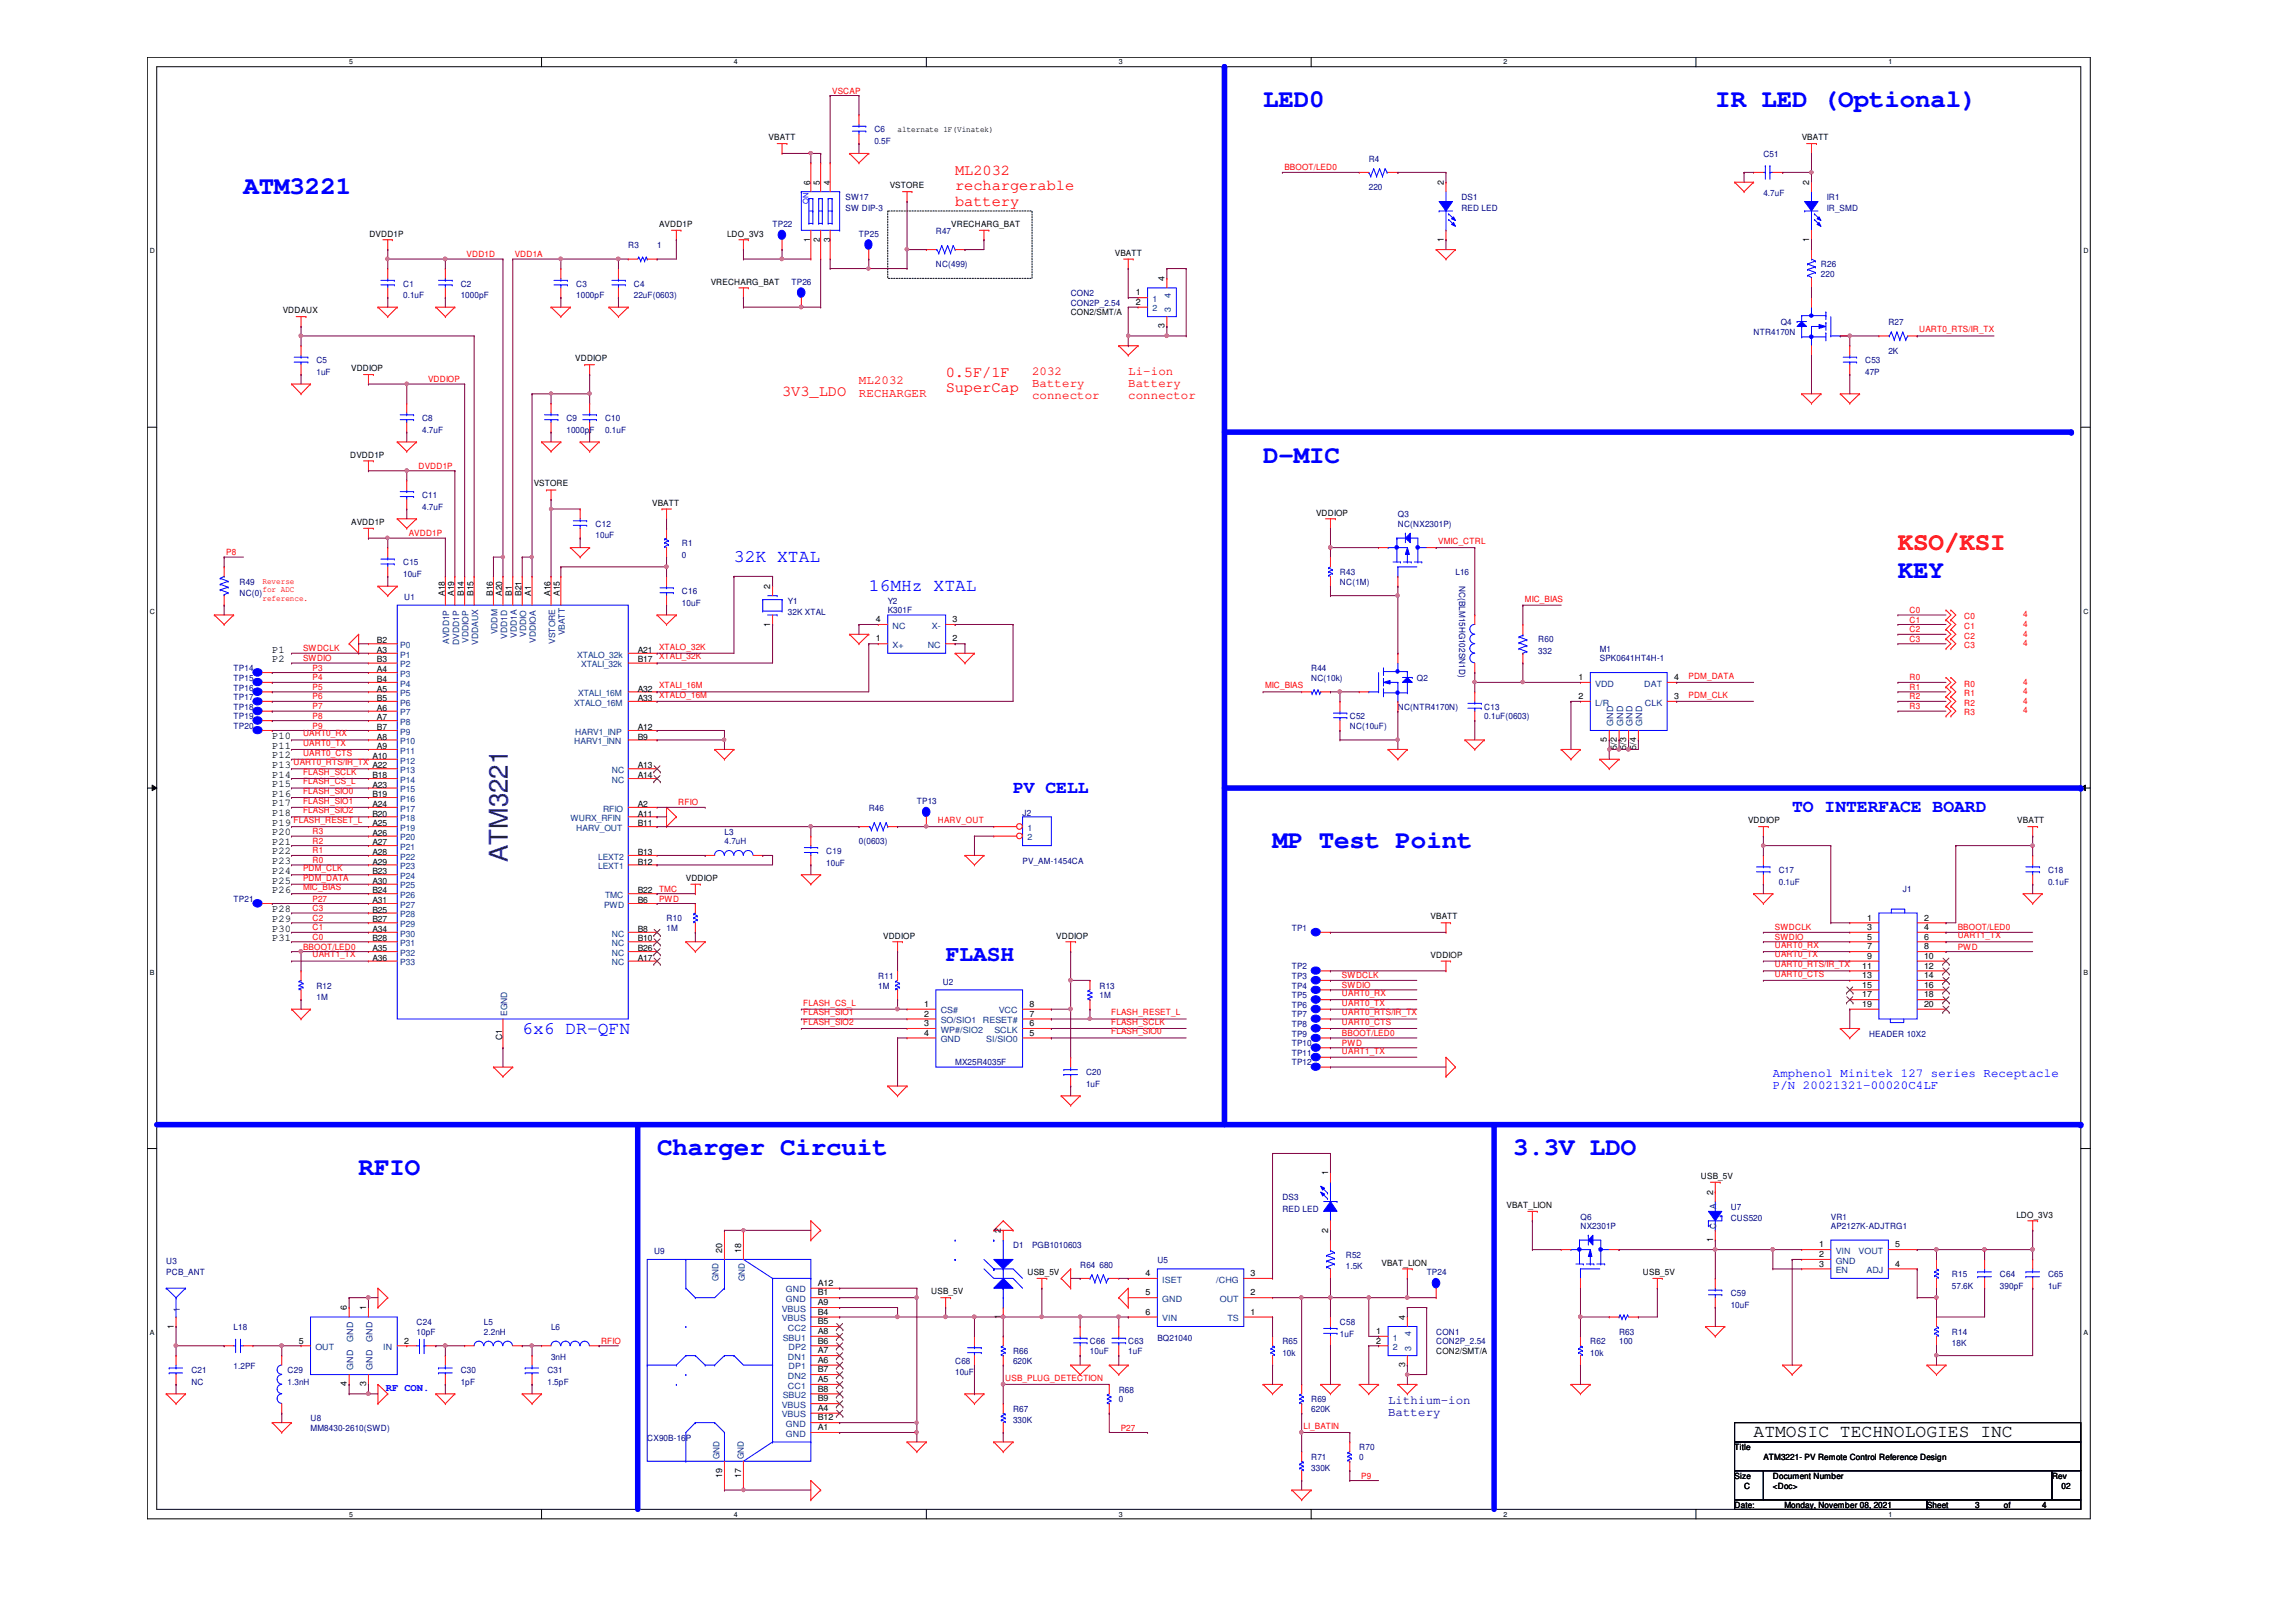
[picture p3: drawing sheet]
<svg xmlns="http://www.w3.org/2000/svg" width="297mm" height="210mm" viewBox="0 0 297 210" stroke-linecap="round" stroke-linejoin="round" font-family="sans-serif">
<defs><g id="words">
<g font-size="3.3" fill="#00f">
<text x="163.4" y="13.9">LED0</text>
<text x="221.9" y="13.9">IR LED (Optional)</text>
<text x="31.5" y="25.1">ATM3221</text>
<text x="163.4" y="59.9">D-MIC</text>
<text x="245.5" y="74.8">KEY</text>
<text x="164.6" y="109.7">MP Test Point</text>
<text x="85" y="149.5">Charger Circuit</text>
<text x="195.7" y="149.5">3.3V LDO</text>
<text x="46.4" y="152">RFIO</text>
</g>
<text font-size="3.3" fill="#f00" x="245.5" y="71.1">KSO/KSI</text>
<text font-size="3.3" fill="#000080" x="65.7" y="111.5" transform="rotate(-90 65.7 111.5)">ATM3221</text>
<text font-size="3" fill="#00f" x="122.3" y="124.3">FLASH</text>
<g font-size="2.3" fill="#00f">
<text x="95" y="72.8">32K XTAL</text>
<text x="112.4" y="76.5">16MHz XTAL</text>
<text x="131.1" y="102.7">PV CELL</text>
<text x="231.9" y="105.1">TO INTERFACE BOARD</text>
<text x="67.6" y="133.8">6x6 DR-QFN</text>
</g>
<text font-size="2.3" x="226.9" y="186">ATMOSIC TECHNOLOGIES INC</text>
<g font-size="2" fill="#f00">
<text x="123.6" y="22.6">ML2032</text>
<text x="123.6" y="24.6">rechargerable</text>
<text x="123.6" y="26.6">battery</text>
<text x="101.2" y="51.3">3V3_LDO</text>
<text x="122.3" y="48.8">0.5F/1F</text>
<text x="122.3" y="50.8">SuperCap</text>
</g>
<g font-size="1.6" fill="#f00">
<text x="111.1" y="49.7">ML2032</text>
<text x="111.1" y="51.3">RECHARGER</text>
<text x="133.5" y="48.5">2032</text>
<text x="133.5" y="50.1">Battery</text>
<text x="133.5" y="51.7">connector</text>
<text x="146" y="48.5">Li-ion</text>
<text x="146" y="50.1">Battery</text>
<text x="146" y="51.7">connector</text>
</g>
<g font-size="1.6" fill="#00f">
<text x="229.4" y="139.4">Amphenol Minitek 127 series Receptacle</text>
<text x="229.4" y="141">P/N 20021321-00020C4LF</text>
</g>
<g font-size="1.6" fill="#0000a0">
<text x="179.6" y="181.7">Lithium-ion</text>
<text x="179.6" y="183.3">Battery</text>
</g>
<g font-size="1.4">
<text x="35.2" y="84.5">P1</text>
<text x="35.2" y="85.7">P2</text>
<text x="35.2" y="95.7">P10</text>
<text x="35.2" y="96.9">P11</text>
<text x="35.2" y="98.1">P12</text>
<text x="35.2" y="99.4">P13</text>
<text x="35.2" y="100.6">P14</text>
<text x="35.2" y="101.9">P15</text>
<text x="35.2" y="103.1">P16</text>
<text x="35.2" y="104.4">P17</text>
<text x="35.2" y="105.6">P18</text>
<text x="35.2" y="106.8">P19</text>
<text x="35.2" y="108.1">P20</text>
<text x="35.2" y="109.3">P21</text>
<text x="35.2" y="110.6">P22</text>
<text x="35.2" y="111.8">P23</text>
<text x="35.2" y="113.1">P24</text>
<text x="35.2" y="114.3">P25</text>
<text x="35.2" y="115.6">P26</text>
<text x="35.2" y="118.1">P28</text>
<text x="35.2" y="119.3">P29</text>
<text x="35.2" y="120.6">P30</text>
<text x="35.2" y="121.8">P31</text>
</g>
<text font-size="1.4" fill="#00f" x="49.9" y="180">RF CON.</text>
<g font-size="1.1" fill="#f00">
<text x="107.7" y="12.1">VSCAP</text>
<text x="166.2" y="22.1">BBOOT/LED0</text>
<text x="60.4" y="33.3">VDD1D</text>
<text x="66.6" y="33.3">VDD1A</text>
<text x="248.3" y="43">UART0_RTS/IR_TX</text>
<text x="55.4" y="49.4">VDDIOP</text>
<text x="54.1" y="60.7">DVDD1P</text>
<text x="29.3" y="71.8">P8</text>
<text x="52.9" y="69.4">AVDD1P</text>
<text x="186.1" y="70.4">VMIC_CTRL</text>
<text x="34" y="75.5">Reverse</text>
<text x="34" y="76.6">for ADC</text>
<text x="34" y="77.7">reference.</text>
<text x="197.3" y="77.9">MIC_BIAS</text>
<text x="247.1" y="80.6">C1</text>
<text x="247.1" y="81.8">C2</text>
<text x="247.1" y="83.1">C3</text>
<text x="247.1" y="79.3">C0</text>
<text x="254.1" y="81.4">C1</text>
<text x="254.1" y="82.6">C2</text>
<text x="254.1" y="83.9">C3</text>
<text x="254.1" y="80.1">C0</text>
<text x="261.7" y="81.2">4</text>
<text x="261.7" y="82.4">4</text>
<text x="261.7" y="83.6">4</text>
<text x="261.7" y="79.9">4</text>
<text x="39.2" y="84.3">SWDCLK</text>
<text x="39.2" y="85.6">SWDIO</text>
<text x="40.4" y="86.8">P3</text>
<text x="40.4" y="88.1">P4</text>
<text x="40.4" y="89.3">P5</text>
<text x="85.3" y="85.3">XTALI_32K</text>
<text x="85.3" y="89.1">XTALI_16M</text>
<text x="85.3" y="84.1">XTALO_32K</text>
<text x="163.7" y="89.1">MIC_BIAS</text>
<text x="218.4" y="87.8">PDM_DATA</text>
<text x="247.1" y="88.1">R0</text>
<text x="247.1" y="89.3">R1</text>
<text x="254.1" y="88.9">R0</text>
<text x="261.7" y="89.8">4</text>
<text x="261.7" y="88.6">4</text>
<text x="39.2" y="95.3">UART0_RX</text>
<text x="40.4" y="90.5">P6</text>
<text x="40.4" y="91.8">P7</text>
<text x="40.4" y="93">P8</text>
<text x="40.4" y="94.3">P9</text>
<text x="85.3" y="90.3">XTALO_16M</text>
<text x="218.4" y="90.3">PDM_CLK</text>
<text x="247.1" y="90.5">R2</text>
<text x="247.1" y="91.8">R3</text>
<text x="254.1" y="90.1">R1</text>
<text x="254.1" y="91.4">R2</text>
<text x="254.1" y="92.6">R3</text>
<text x="261.7" y="91.1">4</text>
<text x="261.7" y="92.3">4</text>
<text x="38" y="99">UART0_RTS/IR_TX</text>
<text x="39.2" y="96.5">UART0_TX</text>
<text x="39.2" y="97.8">UART0_CTS</text>
<text x="39.2" y="101.5">FLASH_CS_L</text>
<text x="39.2" y="100.3">FLASH_SCLK</text>
<text x="38" y="106.5">FLASH_RESET_L</text>
<text x="39.2" y="102.7">FLASH_SIO0</text>
<text x="39.2" y="104">FLASH_SIO1</text>
<text x="39.2" y="105.2">FLASH_SIO2</text>
<text x="40.4" y="107.9">R3</text>
<text x="87.8" y="104.2">RFIO</text>
<text x="121.3" y="106.5">HARV_OUT</text>
<text x="39.2" y="112.7">PDM_CLK</text>
<text x="39.2" y="114">PDM_DATA</text>
<text x="40.4" y="109.2">R2</text>
<text x="40.4" y="110.4">R1</text>
<text x="40.4" y="111.7">R0</text>
<text x="39.2" y="115.2">MIC_BIAS</text>
<text x="40.4" y="116.7">P27</text>
<text x="40.4" y="117.9">C3</text>
<text x="40.4" y="119.2">C2</text>
<text x="85.3" y="115.4">TMC</text>
<text x="85.3" y="116.7">PWD</text>
<text x="39.2" y="122.9">BBOOT/LED0</text>
<text x="40.4" y="120.4">C1</text>
<text x="40.4" y="121.6">C0</text>
<text x="40.4" y="123.9">UART1_TX</text>
<text x="229.6" y="120.4">SWDCLK</text>
<text x="229.6" y="121.6">SWDIO</text>
<text x="229.6" y="122.7">UART0_RX</text>
<text x="229.6" y="123.9">UART0_TX</text>
<text x="229.6" y="125.2">UART0_RTS/IR_TX</text>
<text x="253.3" y="120.4">BBOOT/LED0</text>
<text x="253.3" y="121.4">UART1_TX</text>
<text x="253.3" y="122.9">PWD</text>
<text x="103.9" y="130.1">FLASH_CS_L</text>
<text x="103.9" y="131.4">FLASH_SIO1</text>
<text x="143.8" y="131.4">FLASH_RESET_L</text>
<text x="173.6" y="126.6">SWDCLK</text>
<text x="173.6" y="127.8">SWDIO</text>
<text x="173.6" y="128.9">UART0_RX</text>
<text x="173.6" y="130.1">UART0_TX</text>
<text x="173.6" y="131.4">UART0_RTS/IR_TX</text>
<text x="229.6" y="126.4">UART0_CTS</text>
<text x="103.9" y="132.6">FLASH_SIO2</text>
<text x="143.8" y="132.6">FLASH_SCLK</text>
<text x="143.8" y="133.9">FLASH_SIO0</text>
<text x="173.6" y="134.1">BBOOT/LED0</text>
<text x="173.6" y="135.3">PWD</text>
<text x="173.6" y="132.6">UART0_CTS</text>
<text x="173.6" y="136.4">UART1_TX</text>
<text x="77.8" y="173.9">RFIO</text>
<text x="130" y="178.7">USB_PLUG_DETECTION</text>
<text x="145" y="185.1">P27</text>
<text x="168.7" y="184.9">LI_BATIN</text>
<text x="176.1" y="191.3">P9</text>
</g>
<g font-size="1.1" fill="#000080">
<text x="113.1" y="17.1">C6</text>
<text x="113.1" y="18.7">0.5F</text>
<text x="177.1" y="20.9">R4</text>
<text x="228.1" y="20.3">C51</text>
<text x="99.9" y="29.4">TP22</text>
<text x="109.4" y="25.9">SW17</text>
<text x="109.4" y="27.3">SW DIP-3</text>
<text x="177.1" y="24.6">220</text>
<text x="189.1" y="25.9">DS1</text>
<text x="189.1" y="27.3">RED LED</text>
<text x="228.1" y="25.4">4.7uF</text>
<text x="236.3" y="25.9">IR1</text>
<text x="236.3" y="27.3">IR_SMD</text>
<text x="81.3" y="32.1">R3</text>
<text x="85" y="32.1">1</text>
<text x="111.1" y="30.6">TP25</text>
<text x="121.1" y="30.2">R47</text>
<text x="121.1" y="34.6">NC(499)</text>
<text x="235.6" y="34.6">R26</text>
<text x="235.6" y="35.8">220</text>
<text x="52.2" y="37.1">C1</text>
<text x="52.2" y="38.6">0.1uF</text>
<text x="59.6" y="37.1">C2</text>
<text x="59.6" y="38.6">1000pF</text>
<text x="74.5" y="37.1">C3</text>
<text x="74.5" y="38.6">1000pF</text>
<text x="82" y="37.1">C4</text>
<text x="82" y="38.6">22uF(0603)</text>
<text x="102.4" y="36.8">TP26</text>
<text x="138.5" y="38.3">CON2</text>
<text x="138.5" y="39.6">CON2P_2.54</text>
<text x="40.9" y="47">C5</text>
<text x="226.9" y="43.3">NTR4170N</text>
<text x="230.4" y="42">Q4</text>
<text x="241.3" y="47">C53</text>
<text x="244.3" y="42">R27</text>
<text x="244.3" y="45.8">2K</text>
<text x="40.9" y="48.5">1uF</text>
<text x="241.3" y="48.5">47P</text>
<text x="54.6" y="54.5">C8</text>
<text x="54.6" y="56">4.7uF</text>
<text x="73.3" y="54.5">C9</text>
<text x="73.3" y="56">1000pF</text>
<text x="78.3" y="54.5">C10</text>
<text x="78.3" y="56">0.1uF</text>
<text x="54.6" y="64.5">C11</text>
<text x="54.6" y="66">4.7uF</text>
<text x="77" y="68.2">C12</text>
<text x="77" y="69.7">10uF</text>
<text x="88.2" y="70.7">R1</text>
<text x="180.8" y="66.9">Q3</text>
<text x="180.8" y="68.2">NC(NX2301P)</text>
<text x="31" y="75.6">R49</text>
<text x="31" y="77.1">NC(0)</text>
<text x="52.2" y="73.2">C15</text>
<text x="52.2" y="74.7">10uF</text>
<text x="52.3" y="77.6">U1</text>
<text x="88.2" y="76.9">C16</text>
<text x="88.2" y="72.2">0</text>
<text x="173.4" y="74.4">R43</text>
<text x="173.4" y="75.6">NC(1M)</text>
<text x="188.3" y="74.4">L16</text>
<text x="188.8" y="75.9" transform="rotate(90 188.8 75.9)">NC(BLM15HG102SN1D)</text>
<text x="88.2" y="78.4">10uF</text>
<text x="101.9" y="78.1">Y1</text>
<text x="101.9" y="79.6">32K XTAL</text>
<text x="114.9" y="78.1">Y2</text>
<text x="114.9" y="79.4">K301F</text>
<text x="199" y="83.1">R60</text>
<text x="30.2" y="88.1">TP15</text>
<text x="30.2" y="86.9">TP14</text>
<text x="30.2" y="89.4">TP16</text>
<text x="169.6" y="86.9">R44</text>
<text x="169.6" y="88.1">NC(10k)</text>
<text x="183.3" y="88.1">Q2</text>
<text x="199" y="84.6">332</text>
<text x="207" y="84.4">M1</text>
<text x="207" y="85.6">SPK0641HT4H-1</text>
<text x="30.2" y="91.8">TP18</text>
<text x="30.2" y="94.3">TP20</text>
<text x="30.2" y="93.1">TP19</text>
<text x="30.2" y="90.6">TP17</text>
<text x="174.6" y="93.1">C52</text>
<text x="174.6" y="94.3">NC(10uF)</text>
<text x="180.8" y="91.8">NC(NTR4170N)</text>
<text x="192" y="91.8">C13</text>
<text x="192" y="93.1">0.1uF(0603)</text>
<text x="112.4" y="104.9">R46</text>
<text x="118.6" y="104.1">TP13</text>
<text x="132.3" y="105.5">J2</text>
<text x="93.7" y="108">L3</text>
<text x="93.7" y="109.3">4.7uH</text>
<text x="106.9" y="110.5">C19</text>
<text x="106.9" y="112">10uF</text>
<text x="111.1" y="109.3">0(0603)</text>
<text x="132.3" y="111.8">PV_AM-1454CA</text>
<text x="230.1" y="113">C17</text>
<text x="265" y="113">C18</text>
<text x="30.2" y="116.7">TP21</text>
<text x="86.2" y="119.2">R10</text>
<text x="230.1" y="114.5">0.1uF</text>
<text x="246.2" y="115.5">J1</text>
<text x="265" y="114.5">0.1uF</text>
<text x="86.2" y="120.5">1M</text>
<text x="167.1" y="120.5">TP1</text>
<text x="167.1" y="125.4">TP2</text>
<text x="40.9" y="127.9">R12</text>
<text x="40.9" y="129.4">1M</text>
<text x="113.6" y="126.7">R11</text>
<text x="113.6" y="127.9">1M</text>
<text x="122" y="127.4">U2</text>
<text x="142.2" y="127.9">R13</text>
<text x="142.2" y="129.2">1M</text>
<text x="167.1" y="127.9">TP4</text>
<text x="167.1" y="130.4">TP6</text>
<text x="167.1" y="126.7">TP3</text>
<text x="167.1" y="129.2">TP5</text>
<text x="167.1" y="131.7">TP7</text>
<text x="123.6" y="137.9">MX25R4035F</text>
<text x="167.1" y="135.4">TP10</text>
<text x="167.1" y="134.2">TP9</text>
<text x="167.1" y="136.7">TP11</text>
<text x="167.1" y="132.9">TP8</text>
<text x="167.1" y="137.9">TP12</text>
<text x="241.8" y="134.2">HEADER 10X2</text>
<text x="140.5" y="139.1">C20</text>
<text x="140.5" y="140.6">1uF</text>
<text x="165.9" y="155.3">DS3</text>
<text x="131.1" y="161.5">D1</text>
<text x="133.5" y="161.5">PGB1010603</text>
<text x="165.9" y="156.8">RED LED</text>
<text x="204.5" y="157.8">Q6</text>
<text x="204.5" y="159">NX2301P</text>
<text x="223.9" y="156.5">U7</text>
<text x="223.9" y="158">CUS520</text>
<text x="236.9" y="157.8">VR1</text>
<text x="236.9" y="159">AP2127K-ADJTRG1</text>
<text x="21.5" y="163.5">U3</text>
<text x="21.5" y="165">PCB_ANT</text>
<text x="84.6" y="162.3">U9</text>
<text x="139.7" y="164">R64 680</text>
<text x="149.7" y="163.4">U5</text>
<text x="174.1" y="162.8">R52</text>
<text x="174.1" y="164.3">1.5K</text>
<text x="184.6" y="165">TP24</text>
<text x="223.9" y="167.8">C59</text>
<text x="252.5" y="165.3">R15</text>
<text x="252.5" y="166.8">57.6K</text>
<text x="258.7" y="165.3">C64</text>
<text x="258.7" y="166.8">390pF</text>
<text x="265" y="165.3">C65</text>
<text x="265" y="166.8">1uF</text>
<text x="30.2" y="172.1">L18</text>
<text x="53.9" y="171.5">C24</text>
<text x="53.9" y="172.7">10pF</text>
<text x="62.6" y="171.5">L5</text>
<text x="62.6" y="172.7">2.2nH</text>
<text x="71.3" y="172.1">L6</text>
<text x="141" y="174">C66</text>
<text x="146" y="174">C63</text>
<text x="149.7" y="173.5">BQ21040</text>
<text x="165.9" y="174">R65</text>
<text x="173.4" y="171.5">C58</text>
<text x="173.4" y="173">1uF</text>
<text x="185.8" y="172.7">CON1</text>
<text x="185.8" y="174">CON2P_2.54</text>
<text x="205.7" y="174">R62</text>
<text x="209.5" y="172.7">R63</text>
<text x="209.5" y="174">100</text>
<text x="223.9" y="169.2">10uF</text>
<text x="252.5" y="172.7">R14</text>
<text x="24.8" y="177.7">C21</text>
<text x="24.8" y="179.2">NC</text>
<text x="30.2" y="177.2">1.2PF</text>
<text x="37.2" y="177.7">C29</text>
<text x="37.2" y="179.2">1.3nH</text>
<text x="59.6" y="177.7">C30</text>
<text x="59.6" y="179.2">1pF</text>
<text x="70.8" y="177.7">C31</text>
<text x="70.8" y="179.2">1.5pF</text>
<text x="71.3" y="176">3nH</text>
<text x="123.6" y="176.5">C68</text>
<text x="123.6" y="178">10uF</text>
<text x="131.1" y="175.2">R66</text>
<text x="131.1" y="176.5">620K</text>
<text x="141" y="175.2">10uF</text>
<text x="146" y="175.2">1uF</text>
<text x="165.9" y="175.5">10k</text>
<text x="205.7" y="175.5">10k</text>
<text x="252.5" y="174.2">18K</text>
<text x="40.2" y="183.9">U8</text>
<text x="40.2" y="185.2">MM8430-2610(SWD)</text>
<text x="131.1" y="182.7">R67</text>
<text x="131.1" y="184.2">330K</text>
<text x="144.7" y="180.2">R68</text>
<text x="144.7" y="181.4">0</text>
<text x="169.6" y="181.4">R69</text>
<text x="169.6" y="182.7">620K</text>
<text x="83.7" y="186.4">CX90B-16P</text>
<text x="169.6" y="188.9">R71</text>
<text x="169.6" y="190.4">330K</text>
<text x="175.9" y="187.7">R70</text>
<text x="175.9" y="188.9">0</text>
</g>
<g font-size="1.1">
<text x="116.1" y="17">alternate 1F(Vinatek)</text>
<text x="99.4" y="18.2">VBATT</text>
<text x="104.8" y="24" transform="rotate(-90 104.8 24)">6</text>
<text x="106" y="24" transform="rotate(-90 106 24)">5</text>
<text x="107.4" y="24" transform="rotate(-90 107.4 24)">4</text>
<text x="186.8" y="23.9" transform="rotate(-90 186.8 23.9)">2</text>
<text x="233.1" y="18.2">VBATT</text>
<text x="234.1" y="23.9" transform="rotate(-90 234.1 23.9)">2</text>
<text x="85.3" y="29.4">AVDD1P</text>
<text x="115.1" y="24.4">VSTORE</text>
<text x="123.1" y="29.4">VRECHARG_BAT</text>
<text x="47.8" y="30.6">DVDD1P</text>
<text x="94.1" y="30.6">LDO_3V3</text>
<text x="104.8" y="31.3" transform="rotate(-90 104.8 31.3)">1</text>
<text x="106" y="31.3" transform="rotate(-90 106 31.3)">2</text>
<text x="107.4" y="31.3" transform="rotate(-90 107.4 31.3)">3</text>
<text x="144.2" y="33.1">VBATT</text>
<text x="186.8" y="31.3" transform="rotate(-90 186.8 31.3)">1</text>
<text x="234.1" y="31.3" transform="rotate(-90 234.1 31.3)">1</text>
<text x="36.6" y="40.6">VDDAUX</text>
<text x="91.9" y="36.8">VRECHARG_BAT</text>
<text x="138.5" y="40.8">CON2/SMT/A</text>
<text x="146.9" y="38.2">1</text>
<text x="146.9" y="39.5">2</text>
<text x="150.7" y="36.4" transform="rotate(-90 150.7 36.4)">4</text>
<text x="74.4" y="46.8">VDDIOP</text>
<text x="150.7" y="42.5" transform="rotate(-90 150.7 42.5)">3</text>
<text x="45.4" y="48">VDDIOP</text>
<text x="45.3" y="59.2">DVDD1P</text>
<text x="69" y="62.9">VSTORE</text>
<text x="84.4" y="65.4">VBATT</text>
<text x="45.4" y="67.9">AVDD1P</text>
<text x="170.3" y="66.7">VDDIOP</text>
<text x="57.5" y="77.1" transform="rotate(-90 57.5 77.1)">A18</text>
<text x="58.8" y="77.1" transform="rotate(-90 58.8 77.1)">A19</text>
<text x="60" y="77.1" transform="rotate(-90 60 77.1)">B14</text>
<text x="61.3" y="77.1" transform="rotate(-90 61.3 77.1)">B15</text>
<text x="63.8" y="77.1" transform="rotate(-90 63.8 77.1)">B16</text>
<text x="65" y="77.1" transform="rotate(-90 65 77.1)">A20</text>
<text x="66.2" y="77.1" transform="rotate(-90 66.2 77.1)">B1</text>
<text x="67.5" y="77.1" transform="rotate(-90 67.5 77.1)">B21</text>
<text x="68.7" y="77.1" transform="rotate(-90 68.7 77.1)">A1</text>
<text x="71.2" y="77.1" transform="rotate(-90 71.2 77.1)">A16</text>
<text x="72.4" y="77.1" transform="rotate(-90 72.4 77.1)">A15</text>
<text x="99.7" y="76.2" transform="rotate(-90 99.7 76.2)">2</text>
<text x="48.8" y="83.3">B2</text>
<text x="99.7" y="81.1" transform="rotate(-90 99.7 81.1)">1</text>
<text x="113.3" y="83">1</text>
<text x="113.3" y="80.5">4</text>
<text x="123.2" y="83">2</text>
<text x="123.2" y="80.5">3</text>
<text x="48.8" y="84.5">A3</text>
<text x="48.8" y="85.7">B3</text>
<text x="48.8" y="87">A4</text>
<text x="48.8" y="88.2">B4</text>
<text x="48.8" y="89.5">A5</text>
<text x="82.5" y="89.5">A32</text>
<text x="82.5" y="84.5">A21</text>
<text x="82.5" y="85.7">B17</text>
<text x="204.2" y="88">1</text>
<text x="216.6" y="88">4</text>
<text x="48.8" y="90.7">B5</text>
<text x="48.8" y="91.9">A6</text>
<text x="48.8" y="93.2">A7</text>
<text x="48.8" y="95.7">A8</text>
<text x="48.8" y="94.4">B7</text>
<text x="82.5" y="90.7">A33</text>
<text x="82.5" y="94.4">A12</text>
<text x="82.5" y="95.7">B9</text>
<text x="204.2" y="90.5">2</text>
<text x="216.6" y="90.5">3</text>
<text x="48.2" y="98.2">A10</text>
<text x="48.2" y="99.4">A22</text>
<text x="48.2" y="100.7">B18</text>
<text x="48.2" y="101.9">A23</text>
<text x="48.8" y="96.9">A9</text>
<text x="82.5" y="100.7">A14</text>
<text x="82.5" y="99.4">A13</text>
<text x="207.9" y="96.1" transform="rotate(-90 207.9 96.1)">5</text>
<text x="209.2" y="97" transform="rotate(-90 209.2 97)">5/2</text>
<text x="210.4" y="97" transform="rotate(-90 210.4 97)">5/3</text>
<text x="211.7" y="97" transform="rotate(-90 211.7 97)">5/4</text>
<text x="48.2" y="103.2">B19</text>
<text x="48.2" y="104.4">A24</text>
<text x="48.2" y="106.9">A25</text>
<text x="48.2" y="105.7">B20</text>
<text x="82.5" y="104.4">A2</text>
<text x="82.5" y="106.9">B11</text>
<text x="82.5" y="105.7">A11</text>
<text x="226.1" y="106.5">VDDIOP</text>
<text x="261" y="106.5">VBATT</text>
<text x="48.2" y="108.2">A26</text>
<text x="48.2" y="109.4">A27</text>
<text x="48.2" y="110.6">A28</text>
<text x="48.2" y="111.9">A29</text>
<text x="48.2" y="113.1">B23</text>
<text x="82.5" y="111.9">B12</text>
<text x="82.5" y="110.6">B13</text>
<text x="48.2" y="114.4">A30</text>
<text x="48.2" y="115.6">B24</text>
<text x="48.2" y="116.8">A31</text>
<text x="48.2" y="118.1">B25</text>
<text x="48.2" y="119.3">B27</text>
<text x="82.5" y="116.8">B6</text>
<text x="82.5" y="115.6">B22</text>
<text x="88.7" y="114">VDDIOP</text>
<text x="185.1" y="119">VBATT</text>
<text x="241.6" y="119.1">1</text>
<text x="248.9" y="119.1">2</text>
<text x="48.2" y="120.6">A34</text>
<text x="48.2" y="121.8">B28</text>
<text x="48.2" y="123.1">A35</text>
<text x="48.2" y="124.3">A36</text>
<text x="82.5" y="123.1">B26</text>
<text x="82.5" y="121.8">B10</text>
<text x="82.5" y="120.6">B8</text>
<text x="82.5" y="124.3">A17</text>
<text x="114.3" y="121.5">VDDIOP</text>
<text x="136.7" y="121.5">VDDIOP</text>
<text x="185.1" y="124">VDDIOP</text>
<text x="240.9" y="125.3">11</text>
<text x="241.6" y="120.4">3</text>
<text x="241.6" y="121.6">5</text>
<text x="241.6" y="122.9">7</text>
<text x="241.6" y="124.1">9</text>
<text x="248.9" y="120.4">4</text>
<text x="248.9" y="121.6">6</text>
<text x="248.9" y="122.9">8</text>
<text x="248.9" y="124.1">10</text>
<text x="248.9" y="125.3">12</text>
<text x="119.5" y="130.3">1</text>
<text x="119.5" y="131.6">2</text>
<text x="133.2" y="131.6">7</text>
<text x="133.2" y="130.3">8</text>
<text x="240.9" y="126.6">13</text>
<text x="240.9" y="127.8">15</text>
<text x="240.9" y="129.1">17</text>
<text x="240.9" y="130.3">19</text>
<text x="248.9" y="126.6">14</text>
<text x="248.9" y="127.8">16</text>
<text x="248.9" y="129.1">18</text>
<text x="248.9" y="130.3">20</text>
<text x="65" y="134.6" transform="rotate(-90 65 134.6)">C1</text>
<text x="119.5" y="132.8">3</text>
<text x="119.5" y="134">4</text>
<text x="133.2" y="134">5</text>
<text x="133.2" y="132.8">6</text>
<text x="171.8" y="152.1" transform="rotate(-90 171.8 152.1)">1</text>
<text x="220" y="152.6">USB_5V</text>
<text x="221.6" y="154.6" transform="rotate(-90 221.6 154.6)">2</text>
<text x="129.5" y="159.6" transform="rotate(-90 129.5 159.6)">2</text>
<text x="171.8" y="159.5" transform="rotate(-90 171.8 159.5)">2</text>
<text x="194.9" y="156.3">VBAT_LION</text>
<text x="221.6" y="160.7" transform="rotate(-90 221.6 160.7)">1</text>
<text x="235.3" y="161.4">1</text>
<text x="245.2" y="161.4">5</text>
<text x="260.9" y="157.6">LDO_3V3</text>
<text x="93.4" y="162.1" transform="rotate(-90 93.4 162.1)">20</text>
<text x="95.9" y="162.1" transform="rotate(-90 95.9 162.1)">18</text>
<text x="105.8" y="166.4">A12</text>
<text x="105.8" y="167.6">B1</text>
<text x="120.5" y="167.5">USB_5V</text>
<text x="132.9" y="165">USB_5V</text>
<text x="148.2" y="167.6">5</text>
<text x="148.2" y="165.1">4</text>
<text x="161.8" y="165.1">3</text>
<text x="161.8" y="167.6">2</text>
<text x="178.7" y="163.8">VBAT_LION</text>
<text x="212.6" y="165">USB_5V</text>
<text x="235.3" y="162.7">2</text>
<text x="235.3" y="163.9">3</text>
<text x="245.2" y="163.9">4</text>
<text x="22.5" y="172" transform="rotate(-90 22.5 172)">1</text>
<text x="38.7" y="173.9">5</text>
<text x="44.9" y="169.5" transform="rotate(-90 44.9 169.5)">6</text>
<text x="47.4" y="169.5" transform="rotate(-90 47.4 169.5)">1</text>
<text x="52.3" y="173.9">2</text>
<text x="105.8" y="170.1">B4</text>
<text x="105.8" y="171.4">B5</text>
<text x="105.8" y="172.6">A8</text>
<text x="105.8" y="173.9">B6</text>
<text x="105.8" y="168.9">A9</text>
<text x="129.5" y="170.7" transform="rotate(-90 129.5 170.7)">1</text>
<text x="148.2" y="170.1">6</text>
<text x="161.8" y="170.1">1</text>
<text x="178.1" y="172.6">1</text>
<text x="178.1" y="173.9">2</text>
<text x="181.8" y="170.8" transform="rotate(-90 181.8 170.8)">4</text>
<text x="44.9" y="179.4" transform="rotate(-90 44.9 179.4)">4</text>
<text x="47.4" y="179.4" transform="rotate(-90 47.4 179.4)">3</text>
<text x="105.8" y="175.1">A7</text>
<text x="105.8" y="176.4">A6</text>
<text x="105.8" y="177.6">B7</text>
<text x="105.8" y="178.9">A5</text>
<text x="181.8" y="177" transform="rotate(-90 181.8 177)">3</text>
<text x="185.8" y="175.2">CON2/SMT/A</text>
<text x="105.8" y="180.1">B8</text>
<text x="105.8" y="181.4">B9</text>
<text x="105.8" y="185.1">A1</text>
<text x="105.8" y="183.8">B12</text>
<text x="105.8" y="182.6">A4</text>
<text x="93.4" y="191.3" transform="rotate(-90 93.4 191.3)">19</text>
<text x="95.9" y="191.3" transform="rotate(-90 95.9 191.3)">17</text>
<text x="224.4" y="187.7">Title</text>
<text x="224.4" y="191.4">Size</text>
<text x="228.1" y="188.9">ATM3221- PV Remote Control Reference Design</text>
<text x="229.4" y="191.4">Document Number</text>
<text x="265.5" y="191.4">Rev</text>
<text x="224.4" y="195.2">Date:</text>
<text x="225.6" y="192.7">C</text>
<text x="229.4" y="192.7">&lt;Doc&gt;</text>
<text x="230.8" y="195.2">Monday, November 08, 2021</text>
<text x="249.3" y="195.2">Sheet</text>
<text x="255.5" y="195.2">3</text>
<text x="259.2" y="195.2">of</text>
<text x="264.2" y="195.2">4</text>
<text x="266.7" y="192.7">02</text>
</g>
<g font-size="1.1" fill="#004080">
<text x="149.1" y="39.1">1</text>
<text x="149.1" y="40.3">2</text>
<text x="151.5" y="40.3" transform="rotate(-90 151.5 40.3)">3</text>
<text x="151.5" y="38.5" transform="rotate(-90 151.5 38.5)">4</text>
<text x="51.8" y="83.9">P0</text>
<text x="58.1" y="83.3" transform="rotate(-90 58.1 83.3)">AVDD1P</text>
<text x="59.4" y="83.4" transform="rotate(-90 59.4 83.4)">DVDD1P</text>
<text x="60.6" y="83.2" transform="rotate(-90 60.6 83.2)">VDDIOP</text>
<text x="61.8" y="83.4" transform="rotate(-90 61.8 83.4)">VDDAUX</text>
<text x="64.3" y="82.1" transform="rotate(-90 64.3 82.1)">VDDM</text>
<text x="65.6" y="82.7" transform="rotate(-90 65.6 82.7)">VDD1D</text>
<text x="66.8" y="82.5" transform="rotate(-90 66.8 82.5)">VDD1A</text>
<text x="68.1" y="82.4" transform="rotate(-90 68.1 82.4)">VDDIO</text>
<text x="69.3" y="83.2" transform="rotate(-90 69.3 83.2)">VDDIOA</text>
<text x="71.8" y="83.3" transform="rotate(-90 71.8 83.3)">VSTORE</text>
<text x="73.1" y="82.2" transform="rotate(-90 73.1 82.2)">VBATT</text>
<text x="115.5" y="83.9">X+</text>
<text x="115.5" y="81.4">NC</text>
<text x="120" y="83.9">NC</text>
<text x="120.6" y="81.4">X-</text>
<text x="51.8" y="85.1">P1</text>
<text x="51.8" y="86.4">P2</text>
<text x="51.8" y="87.6">P3</text>
<text x="51.8" y="88.9">P4</text>
<text x="74.7" y="85.1">XTALO_32k</text>
<text x="75.2" y="86.4">XTALI_32k</text>
<text x="206.4" y="88.9">VDD</text>
<text x="212.7" y="88.9">DAT</text>
<text x="51.8" y="90.1">P5</text>
<text x="51.8" y="91.4">P6</text>
<text x="51.8" y="92.6">P7</text>
<text x="51.8" y="93.8">P8</text>
<text x="51.8" y="95.1">P9</text>
<text x="74.3" y="91.4">XTALO_16M</text>
<text x="74.4" y="95.1">HARV1_INP</text>
<text x="74.8" y="90.1">XTALI_16M</text>
<text x="206.4" y="91.3">L/R</text>
<text x="208.7" y="93.9" transform="rotate(-90 208.7 93.9)">GND</text>
<text x="210" y="93.9" transform="rotate(-90 210 93.9)">GND</text>
<text x="211.2" y="93.9" transform="rotate(-90 211.2 93.9)">GND</text>
<text x="212.5" y="93.9" transform="rotate(-90 212.5 93.9)">GND</text>
<text x="212.8" y="91.3">CLK</text>
<text x="51.8" y="96.3">P10</text>
<text x="51.8" y="97.6">P11</text>
<text x="51.8" y="98.8">P12</text>
<text x="51.8" y="100">P13</text>
<text x="51.8" y="101.3">P14</text>
<text x="74.3" y="96.3">HARV1_INN</text>
<text x="79.2" y="101.3">NC</text>
<text x="79.2" y="100">NC</text>
<text x="51.8" y="102.5">P15</text>
<text x="51.8" y="103.8">P16</text>
<text x="51.8" y="105">P17</text>
<text x="51.8" y="107.5">P19</text>
<text x="51.8" y="106.3">P18</text>
<text x="73.8" y="106.3">WURX_RFIN</text>
<text x="74.5" y="107.5">HARV_OUT</text>
<text x="78" y="105">RFIO</text>
<text x="132.9" y="107.5">1</text>
<text x="51.8" y="108.8">P20</text>
<text x="51.8" y="110">P21</text>
<text x="51.8" y="111.3">P22</text>
<text x="51.8" y="112.5">P23</text>
<text x="51.8" y="113.7">P24</text>
<text x="77.4" y="112.5">LEXT1</text>
<text x="77.4" y="111.3">LEXT2</text>
<text x="132.9" y="108.8">2</text>
<text x="51.8" y="115">P25</text>
<text x="51.8" y="116.2">P26</text>
<text x="51.8" y="117.5">P27</text>
<text x="51.8" y="118.7">P28</text>
<text x="51.8" y="120">P29</text>
<text x="78.1" y="117.5">PWD</text>
<text x="78.3" y="116.2">TMC</text>
<text x="51.8" y="121.2">P30</text>
<text x="51.8" y="122.5">P31</text>
<text x="51.8" y="123.7">P32</text>
<text x="51.8" y="124.9">P33</text>
<text x="79.2" y="123.7">NC</text>
<text x="79.2" y="122.5">NC</text>
<text x="79.2" y="121.2">NC</text>
<text x="79.2" y="124.9">NC</text>
<text x="65.6" y="131.5" transform="rotate(-90 65.6 131.5)">EGND</text>
<text x="121.7" y="131.1">CS#</text>
<text x="129.2" y="131.1">VCC</text>
<text x="121.7" y="132.4">SO/SIO1</text>
<text x="121.7" y="133.6">WP#/SIO2</text>
<text x="121.7" y="134.9">GND</text>
<text x="127.2" y="132.4">RESET#</text>
<text x="127.6" y="134.9">SI/SIO0</text>
<text x="128.7" y="133.6">SCLK</text>
<text x="222" y="159.1" transform="rotate(-90 222 159.1)">C</text>
<text x="222" y="156.5" transform="rotate(-90 222 156.5)">A</text>
<text x="93" y="165.8" transform="rotate(-90 93 165.8)">GND</text>
<text x="96.4" y="165.8" transform="rotate(-90 96.4 165.8)">GND</text>
<text x="101.7" y="167.3">GND</text>
<text x="150.4" y="166">ISET</text>
<text x="157.4" y="166">/CHG</text>
<text x="237.5" y="162.3">VIN</text>
<text x="237.5" y="163.5">GND</text>
<text x="237.5" y="164.8">EN</text>
<text x="240.5" y="162.3">VOUT</text>
<text x="241.5" y="164.8">ADJ</text>
<text x="23.3" y="169.8" transform="rotate(-90 23.3 169.8)">1</text>
<text x="45.7" y="173.7" transform="rotate(-90 45.7 173.7)">GND</text>
<text x="48.2" y="173.7" transform="rotate(-90 48.2 173.7)">GND</text>
<text x="101.1" y="171">VBUS</text>
<text x="101.1" y="169.8">VBUS</text>
<text x="101.3" y="173.5">SBU1</text>
<text x="101.7" y="168.5">GND</text>
<text x="101.9" y="172.2">CC2</text>
<text x="150.4" y="168.5">GND</text>
<text x="150.4" y="171">VIN</text>
<text x="157.8" y="168.5">OUT</text>
<text x="158.8" y="171">TS</text>
<text x="180.2" y="173.5">1</text>
<text x="182.6" y="172.9" transform="rotate(-90 182.6 172.9)">4</text>
<text x="40.8" y="174.7">OUT</text>
<text x="45.7" y="177.2" transform="rotate(-90 45.7 177.2)">GND</text>
<text x="48.2" y="177.2" transform="rotate(-90 48.2 177.2)">GND</text>
<text x="49.6" y="174.7">IN</text>
<text x="101.9" y="176">DN1</text>
<text x="101.9" y="178.4">DN2</text>
<text x="101.9" y="179.7">CC1</text>
<text x="102" y="174.7">DP2</text>
<text x="102" y="177.2">DP1</text>
<text x="180.2" y="174.7">2</text>
<text x="182.6" y="174.8" transform="rotate(-90 182.6 174.8)">3</text>
<text x="101.1" y="182.2">VBUS</text>
<text x="101.1" y="183.4">VBUS</text>
<text x="101.3" y="180.9">SBU2</text>
<text x="101.7" y="185.9">GND</text>
<text x="101.7" y="184.7">GND</text>
<text x="93.1" y="188.8" transform="rotate(-90 93.1 188.8)">GND</text>
<text x="96.2" y="188.8" transform="rotate(-90 96.2 188.8)">GND</text>
</g>
<text font-size="1" fill="#00f" x="104.6" y="26.4" transform="rotate(-90 104.6 26.4)">ON</text>
<g font-size=".9">
<text x="45.2" y="8.3">5</text>
<text x="95" y="8.3">4</text>
<text x="144.7" y="8.3">3</text>
<text x="194.5" y="8.3">2</text>
<text x="244.3" y="8.3">1</text>
<text x="19.4" y="32.8">D</text>
<text x="269.5" y="32.8">D</text>
<text x="19.4" y="79.4">C</text>
<text x="269.5" y="79.4">C</text>
<text x="19.4" y="126.1">B</text>
<text x="269.5" y="126.1">B</text>
<text x="19.4" y="172.8">A</text>
<text x="269.5" y="172.8">A</text>
<text x="45.2" y="196.3">5</text>
<text x="95" y="196.3">4</text>
<text x="144.7" y="196.3">3</text>
<text x="194.5" y="196.3">2</text>
<text x="244.3" y="196.3">1</text>
</g>
</g></defs>
<path d="M19.1 7.4h251.3v189.2h-251.3zM20.3 8.6h248.9v186.7h-248.9z" fill="none" stroke="#000" stroke-width=".13"/>
<g fill="#fff">
<path d="M45.2 7.5h.5v1.1h-.5z"/>
<path d="M45.2 195.5h.5v1h-.5z"/>
</g>
<path d="M70.1 7.4v1.2M70.1 195.3v1.3" fill="none" stroke="#000" stroke-width=".13"/>
<g fill="#fff">
<path d="M95 7.5h.5v1.1h-.5z"/>
<path d="M95 195.5h.5v1h-.5z"/>
</g>
<path d="M119.8 7.4v1.2M119.8 195.3v1.3" fill="none" stroke="#000" stroke-width=".13"/>
<g fill="#fff">
<path d="M144.7 7.5h.5v1.1h-.5z"/>
<path d="M144.7 195.5h.5v1h-.5z"/>
</g>
<path d="M169.6 7.4v1.2M169.6 195.3v1.3" fill="none" stroke="#000" stroke-width=".13"/>
<g fill="#fff">
<path d="M194.5 7.5h.5v1.1h-.5z"/>
<path d="M194.5 195.5h.5v1h-.5z"/>
</g>
<path d="M219.4 7.4v1.2M219.4 195.3v1.3" fill="none" stroke="#000" stroke-width=".13"/>
<g fill="#fff">
<path d="M244.3 7.5h.5v1.1h-.5z"/>
<path d="M244.3 195.5h.5v1h-.5z"/>
<path d="M19.4 32h.6v1h-.6z"/>
<path d="M269.5 32h.7v1h-.7z"/>
<path d="M19.4 78.6h.6v1h-.6z"/>
<path d="M269.5 78.6h.7v1h-.7z"/>
</g>
<path d="M19.1 55.3h1.2M269.2 55.3h1.2" fill="none" stroke="#000" stroke-width=".13"/>
<g fill="#fff">
<path d="M19.4 125.3h.6v1h-.6z"/>
<path d="M269.5 125.3h.6v1h-.6z"/>
</g>
<path d="M19.1 102h1.2M19.7 101.6l.6 .4-.6 .3zM269.2 102l.6-.4v.7zM269.2 102h1.2" fill="none" stroke="#000" stroke-width=".13"/>
<path d="M19.7 101.6l.6 .4-.6 .3zM269.2 102l.6-.4v.7z" fill="#000"/>
<g fill="#fff">
<path d="M19.4 172h.5v1h-.5z"/>
<path d="M269.5 172h.6v1h-.6z"/>
</g>
<path d="M19.1 148.6h1.2M269.2 148.6h1.2" fill="none" stroke="#000" stroke-width=".13"/>
<path d="M20.3 145.5h248.9" fill="none" stroke="#00f" stroke-width=".72"/>
<circle cx="269.2" cy="145.5" r=".36" fill="#00f"/>
<path d="M158.4 8.6v136.9" fill="none" stroke="#00f" stroke-width=".72"/>
<circle cx="158.4" cy="8.6" r=".36" fill="#00f"/>
<path d="M82.5 145.5v49.8" fill="none" stroke="#00f" stroke-width=".72"/>
<circle cx="82.5" cy="145.5" r=".36" fill="#00f"/>
<path d="M193.3 145.5v49.8" fill="none" stroke="#00f" stroke-width=".72"/>
<circle cx="193.3" cy="145.5" r=".36" fill="#00f"/>
<path d="M158.4 55.9h109.6" fill="none" stroke="#00f" stroke-width=".72"/>
<circle cx="268" cy="55.9" r=".36" fill="#00f"/>
<path d="M158.4 102h110.8" fill="none" stroke="#00f" stroke-width=".72"/>
<circle cx="269.2" cy="102" r=".36" fill="#00f"/>
<path d="M114.9 27.3h18.6v8.7h-18.6z" fill="none" stroke="#000" stroke-width=".13" stroke-dasharray=".2 .2"/>
<g fill="none" stroke="#f00" stroke-width=".13">
<path d="M100.5 18.6h1.3M101.2 19.9h.1M101.2 18.6v1.3M101.8 18.6h.1M109.9 19.9h.1M109.9 19.9h2.5M109.9 19.9l1.2 1.2M112.4 19.9h.1M112.4 19.9l-1.3 1.2M233.7 18.6h1.3M234.4 19.9h.1M234.4 18.6v1.3"/>
<path d="M235 18.6h.1M48.9 39.8h.1M48.9 39.8h2.5M48.9 39.8l1.3 1.2M49.5 31h1.3M50.2 32.3h.1M50.2 31v1.3M50.8 31h.1M51.4 39.8h.1M51.4 39.8l-1.2 1.2M56.4 39.8h.1M56.4 39.8h2.4"/>
<path d="M56.4 39.8l1.2 1.2M58.8 39.8h.1M58.8 39.8l-1.2 1.2M71.3 39.8h.1M71.3 39.8h2.5M71.3 39.8l1.3 1.2M73.8 39.8h.1M73.8 39.8l-1.2 1.2M78.8 39.8h.1M78.8 39.8h2.5M78.8 39.8l1.2 1.2M81.3 39.8h.1"/>
<path d="M81.3 39.8l-1.3 1.2M86.9 29.8h1.2M87.5 31h.1M87.5 29.8v1.2M88.1 29.8h.1M95.6 31h1.2M95.6 37.3h1.2M96.2 32.3h.1M96.2 38.5h.1M96.2 31v1.3M96.2 37.3v1.2M96.8 31h.1"/>
<path d="M96.8 37.3h.1M111.1 21.1h.1M116.8 24.8h1.2M117.3 26.1h.1M117.3 24.8v1.3M118 24.8h.1M126.7 29.8h1.2M127.3 31h.1M127.3 29.8v1.2M127.9 29.8h.1M145.4 33.5h1.2M146 34.8h.1"/>
<path d="M146 33.5v1.3M146.6 33.5h.1M185.8 32.3h.1M185.8 32.3h2.5M185.8 32.3l1.3 1.2M187.1 33.5h.1M188.3 32.3h.1M188.3 32.3l-1.2 1.2M224.4 23.6h.1M224.4 23.6h2.5M224.4 23.6l1.2 1.2M225.6 24.8h.1"/>
<path d="M226.9 23.6h.1M226.9 23.6l-1.3 1.2M37.7 49.7h.1M37.7 49.7h2.5M37.7 49.7l1.2 1.3M38.3 41h1.3M38.9 51h.1M38.9 42.2h.1M38.9 41v1.2M39.6 41h.1M40.2 49.7h.1M40.2 49.7l-1.3 1.3"/>
<path d="M47 59.6h1.3M47 48.5h1.3M47.7 49.7h.1M47.7 48.5v1.2M47.7 59.6v1.3M48.3 59.6h.1M48.3 48.5h.1M50.2 41h.1M51.4 57.2h.1M51.4 57.2h2.5M51.4 57.2l1.2 1.2M52.6 58.4h.1"/>
<path d="M53.9 57.2h.1M53.9 57.2l-1.3 1.2M57.6 41h.1M70.1 57.2h.1M70.1 57.2h2.5M70.1 57.2l1.2 1.2M71.3 58.4h.1M72.6 57.2h.1M72.6 41h.1M72.6 57.2l-1.3 1.2M75.1 57.2h.1M75.1 57.2h2.4"/>
<path d="M75.1 57.2l1.2 1.2M75.6 47.2h.1M75.6 47.2h1.3M76.3 48.5h.1M76.3 58.4h.1M76.3 47.2v1.3M77.5 57.2h.1M77.5 57.2l-1.2 1.2M80 41h.1M144.7 44.7h.1M144.7 44.7h2.5M144.7 44.7l1.3 1.3"/>
<path d="M146 46h.1M147.2 44.7h.1M147.2 44.7l-1.2 1.3M233.1 51h.1M233.1 51h2.5M233.1 51l1.3 1.2M234.4 52.2h.1M235.6 51h.1M235.6 51l-1.2 1.2M238.1 51h.1M238.1 51h2.5M238.1 51l1.2 1.2"/>
<path d="M239.3 52.2h.1M240.6 51h.1M240.6 51l-1.3 1.2M27.7 79.6h.1M27.7 79.6h2.5M27.7 79.6l1.3 1.2M30.2 79.6h.1M30.2 79.6l-1.2 1.2M47 68.4h1.3M47.7 69.6h.1M47.7 60.9h.1M47.7 68.4v1.2"/>
<path d="M48.3 68.4h.1M48.9 75.9h.1M48.9 75.9h2.5M48.9 75.9l1.3 1.2M50.2 77.1h.1M51.4 67.1h.1M51.4 75.9h.1M51.4 67.1h2.5M51.4 67.1l1.2 1.3M51.4 75.9l-1.2 1.2M52.6 68.4h.1M53.9 67.1h.1"/>
<path d="M53.9 67.1l-1.3 1.3M70.7 63.4h.1M70.7 63.4h1.2M71.3 64.6h.1M71.3 63.4v1.2M73.8 70.9h.1M73.8 70.9h2.5M73.8 70.9l1.3 1.2M75.1 72.1h.1M76.3 70.9h.1M76.3 70.9l-1.2 1.2M85 79.6h.1"/>
<path d="M85 79.6h2.5M85 79.6l1.2 1.2M85.6 65.9h.1M85.6 65.9h1.3M86.2 67.1h.1M86.2 65.9v1.2M87.5 79.6h.1M87.5 79.6l-1.3 1.2M171.5 67.1h1.3M172.1 68.4h.1M172.1 67.1v1.3M172.8 67.1h.1"/>
<path d="M251.8 79h.1M251.8 79l.6 .6-.6 .6M252.4 79h.1M252.4 79l.6 .6-.6 .6M29 80.8h.1M45.2 83.3h.1M45.2 83.3l1.2 1.2M46.4 84.5h.1M46.4 82.1h.1M46.4 82.1v2.4M46.4 82.1l-1.2 1.2M86.2 80.8h.1"/>
<path d="M92.5 97h.1M92.5 97h2.5M92.5 97l1.2 1.3M93.7 98.3h.1M95 97h.1M95 97l-1.3 1.3M109.9 82.1h.1M109.9 82.1h2.5M109.9 82.1l1.2 1.2M111.1 83.3h.1M112.4 82.1h.1M112.4 82.1l-1.3 1.2"/>
<path d="M123.6 84.5h.1M123.6 84.5h2.5M123.6 84.5l1.2 1.3M124.8 85.8h.1M126.1 84.5h.1M126.1 84.5l-1.3 1.3M179.6 97h.1M179.6 97h2.5M179.6 97l1.2 1.3M180.8 98.3h.1M182.1 97h.1M182.1 97l-1.3 1.3"/>
<path d="M189.5 95.8h.1M189.5 95.8h2.5M189.5 95.8l1.3 1.2M190.8 97h.1M192 95.8h.1M192 95.8l-1.2 1.2M202 97h.1M202 97h2.5M202 97l1.2 1.3M203.2 98.3h.1M204.5 97h.1M204.5 97l-1.3 1.3"/>
<path d="M207 98.3h.1M207 98.3h2.5M207 98.3l1.2 1.2M208.2 99.5h.1M209.5 98.3h.1M209.5 98.3l-1.3 1.2M251.8 80.2h.1M251.8 81.4h.1M251.8 82.7h.1M251.8 83.9h.1M251.8 88.9h.1M251.8 90.2h.1"/>
<path d="M251.8 91.4h.1M251.8 92.7h.1M251.8 87.7h.1M251.8 80.2l.6 .6-.6 .6M251.8 81.4l.6 .7-.6 .6M251.8 82.7l.6 .6-.6 .6M251.8 88.9l.6 .6-.6 .7M251.8 90.2l.6 .6-.6 .6M251.8 91.4l.6 .6-.6 .7M251.8 87.7l.6 .6-.6 .6M252.4 80.2h.1M252.4 81.4h.1"/>
<path d="M252.4 82.7h.1M252.4 83.9h.1M252.4 88.9h.1M252.4 90.2h.1M252.4 91.4h.1M252.4 92.7h.1M252.4 87.7h.1M252.4 80.2l.6 .6-.6 .6M252.4 81.4l.6 .7-.6 .6M252.4 82.7l.6 .6-.6 .6M252.4 88.9l.6 .6-.6 .7M252.4 90.2l.6 .6-.6 .6"/>
<path d="M252.4 91.4l.6 .6-.6 .7M252.4 87.7l.6 .6-.6 .6M86.2 104.5h.1M86.2 107h.1M86.2 104.5v2.5M86.2 104.5l1.3 1.2M87.5 105.7h.1M87.5 105.7l-1.3 1.3M89.4 114.4h1.2M90 115.7h.1M90 114.4v1.3M90.6 114.4h.1"/>
<path d="M103.7 113.2h.1M103.7 113.2h2.5M103.7 113.2l1.2 1.2M104.9 114.4h.1M106.2 113.2h.1M106.2 113.2l-1.3 1.2M124.8 110.7h.1M124.8 110.7h2.5M124.8 110.7l1.3 1.2M126.1 111.9h.1M127.3 110.7h.1M127.3 110.7l-1.2 1.2"/>
<path d="M186.4 119.4h1.3M187.1 119.4v1.2M187.7 119.4h.1M226.9 115.7h.1M226.9 115.7h2.5M226.9 115.7l1.2 1.2M227.5 107h1.3M228.1 108.2h.1M228.1 116.9h.1M228.1 107v1.2M228.8 107h.1M229.4 115.7h.1"/>
<path d="M229.4 115.7l-1.3 1.2M261.7 115.7h.1M261.7 115.7h2.5M261.7 115.7l1.3 1.2M262.3 107h1.3M263 108.2h.1M263 116.9h.1M263 107v1.2M263.6 107h.1M264.2 115.7h.1M264.2 115.7l-1.2 1.2M37.7 130.6h.1"/>
<path d="M37.7 130.6h2.5M37.7 130.6l1.2 1.3M38.9 131.9h.1M40.2 130.6h.1M40.2 130.6l-1.3 1.3M63.8 138.1h.1M63.8 138.1h2.5M63.8 138.1l1.3 1.2M65.1 139.3h.1M66.3 138.1h.1M66.3 138.1l-1.2 1.2M88.7 121.9h.1"/>
<path d="M88.7 121.9h2.5M88.7 121.9l1.3 1.2M90 123.1h.1M91.2 121.9h.1M91.2 121.9l-1.2 1.2M115.5 121.9h1.3M116.1 123.1h.1M116.1 121.9v1.2M116.8 121.9h.1M137.9 121.9h1.2M138.5 123.1h.1M138.5 121.9v1.2"/>
<path d="M139.1 121.9h.1M186.4 124.4h1.3M187.1 120.6h.1M187.1 136.8h.1M187.1 139.3h.1M187.1 125.6h.1M187.1 124.4v1.2M187.1 136.8v2.5M187.1 136.8l1.2 1.3M187.7 124.4h.1M188.3 138.1h.1M188.3 138.1l-1.2 1.2"/>
<path d="M238.1 133.1h.1M238.1 133.1h2.5M238.1 133.1l1.2 1.2M239.3 134.3h.1M240.6 133.1h.1M240.6 133.1l-1.3 1.2M104.9 158h.1M104.9 158v2.5M104.9 158l1.3 1.2M106.2 159.2h.1M106.2 159.2l-1.3 1.3M114.9 140.5h.1"/>
<path d="M114.9 140.5h2.4M114.9 140.5l1.2 1.3M116.1 141.8h.1M117.3 140.5h.1M117.3 140.5l-1.2 1.3M128.6 159.2h.1M128.6 159.2h2.5M129.8 158h.1M129.8 158l-1.2 1.2M129.8 158l1.3 1.2M131.1 159.2h.1M137.3 141.8h.1"/>
<path d="M137.3 141.8h2.4M137.3 141.8l1.2 1.2M138.5 143h.1M139.7 141.8h.1M139.7 141.8l-1.2 1.2M197.7 156.8h1.2M198.2 158h.1M198.2 156.8v1.2M198.9 156.8h.1M221.3 153h1.2M221.9 154.3h.1M221.9 153v1.3"/>
<path d="M222.5 153h.1M262.3 158h1.3M263 159.2h.1M263 158v1.2M263.6 158h.1M48.9 166.7h.1M48.9 169.2h.1M48.9 179.2h.1M48.9 166.7v2.5M48.9 179.2v2.5M48.9 166.7l1.3 1.2M48.9 179.2l1.3 1.2"/>
<path d="M50.2 167.9h.1M50.2 167.9l-1.3 1.3M104.9 160.5h.1M121.7 167.9h1.3M122.3 169.2h.1M122.3 167.9v1.3M123 167.9h.1M134.2 165.4h1.2M134.8 166.7h.1M134.8 165.4v1.3M135.4 165.4h.1M137.3 165.4h.1"/>
<path d="M137.3 165.4l1.2 1.3M138.5 166.7h.1M138.5 164.2h.1M138.5 176.7h.1M138.5 164.2v2.5M138.5 176.7h2.5M138.5 164.2l-1.2 1.2M138.5 176.7l1.2 1.2M139.7 177.9h.1M141 176.7h.1M141 176.7l-1.3 1.2M143.5 176.7h.1"/>
<path d="M143.5 176.7h2.5M143.5 176.7l1.2 1.2M144.7 167.9h.1M144.7 177.9h.1M144.7 167.9l1.3 1.3M146 169.2h.1M146 166.7h.1M146 176.7h.1M146 166.7v2.5M146 166.7l-1.3 1.2M146 176.7l-1.3 1.2M163.4 179.2h.1"/>
<path d="M163.4 179.2h2.5M163.4 179.2l1.2 1.2M165.9 179.2h.1M165.9 179.2l-1.3 1.2M170.9 179.2h.1M170.9 179.2h2.5M170.9 179.2l1.2 1.2M173.4 179.2h.1M173.4 179.2l-1.3 1.2M175.9 179.2h.1M175.9 179.2h2.5M175.9 179.2l1.2 1.2"/>
<path d="M178.4 179.2h.1M178.4 179.2l-1.3 1.2M180.8 179.2h.1M180.8 179.2h2.5M180.8 179.2l1.3 1.2M181.4 164.2h1.3M182.1 165.4h.1M182.1 164.2v1.2M182.7 164.2h.1M183.3 179.2h.1M183.3 179.2l-1.2 1.2M203.2 179.2h.1"/>
<path d="M203.2 179.2h2.5M203.2 179.2l1.3 1.2M205.7 179.2h.1M205.7 179.2l-1.2 1.2M213.8 165.4h1.3M214.4 166.7h.1M214.4 165.4v1.3M215.1 165.4h.1M220.6 171.7h.1M220.6 171.7h2.5M220.6 171.7l1.3 1.2M221.9 172.9h.1"/>
<path d="M223.1 171.7h.1M223.1 171.7l-1.2 1.2M230.6 176.7h.1M230.6 176.7h2.5M230.6 176.7l1.3 1.2M231.9 177.9h.1M233.1 176.7h.1M233.1 176.7l-1.2 1.2M249.3 176.7h.1M249.3 176.7h2.5M249.3 176.7l1.2 1.2M250.5 177.9h.1"/>
<path d="M251.8 176.7h.1M251.8 176.7l-1.3 1.2M21.5 180.4h.1M21.5 180.4h2.5M21.5 180.4l1.3 1.3M22.8 181.7h.1M24 180.4h.1M24 180.4l-1.2 1.3M35.2 184.1h.1M35.2 184.1h2.5M35.2 184.1l1.2 1.3M36.4 185.4h.1"/>
<path d="M37.7 184.1h.1M37.7 184.1l-1.3 1.3M48.9 181.7h.1M50.2 180.4h.1M50.2 180.4l-1.3 1.3M56.4 180.4h.1M56.4 180.4h2.4M56.4 180.4l1.2 1.3M57.6 181.7h.1M58.8 180.4h.1M58.8 180.4l-1.2 1.3M67.6 180.4h.1"/>
<path d="M67.6 180.4h2.5M67.6 180.4l1.2 1.3M68.8 181.7h.1M70.1 180.4h.1M70.1 180.4l-1.3 1.3M104.9 191.6h.1M104.9 194.1h.1M104.9 191.6v2.5M104.9 191.6l1.3 1.2M106.2 192.8h.1M106.2 192.8l-1.3 1.3M117.3 186.6h.1"/>
<path d="M117.3 186.6h2.5M117.3 186.6l1.3 1.3M118.6 187.9h.1M119.8 186.6h.1M119.8 186.6l-1.2 1.3M124.8 180.4h.1M124.8 180.4h2.5M124.8 180.4l1.3 1.3M126.1 181.7h.1M127.3 180.4h.1M127.3 180.4l-1.2 1.3M128.6 186.6h.1"/>
<path d="M128.6 186.6h2.5M128.6 186.6l1.2 1.3M129.8 187.9h.1M131.1 186.6h.1M131.1 186.6l-1.3 1.3M164.6 180.4h.1M167.1 192.8h.1M167.1 192.8h2.5M167.1 192.8l1.3 1.3M168.4 194.1h.1M169.6 192.8h.1M169.6 192.8l-1.2 1.3"/>
<path d="M172.1 180.4h.1M177.1 180.4h.1M182.1 180.4h.1M204.5 180.4h.1"/>
</g>
<path d="M224.4 184.1h44.8v2.5h-44.8zM224.4 186.6h44.8v3.7h-44.8zM224.4 190.3h3.7v3.8h-3.7zM224.4 194.1h24.9v1.2h-24.9zM228.1 190.3h37.4v3.8h-37.4zM249.3 194.1h19.9v1.2h-19.9zM265.5 190.3h3.7v3.8h-3.7z" fill="none" stroke="#000" stroke-width=".13"/>
<path d="M171.2 155.5h1.8M172.1 156.8h.1M172.1 153h.1M172.1 153v2.5M172.1 156.8v1.2M173 155.5h.1" fill="none" stroke="#00f" stroke-width=".13"/>
<path d="M172.1 155.5l.9 1.3h-1.8z" fill-rule="evenodd" fill="#00f"/>
<path d="M172.1 155.5l.9 1.3h-1.8z" fill="none" stroke="#00f" stroke-width=".13"/>
<path d="M170.9 153.5l.5 .3-.3 .2z" fill-rule="evenodd" fill="#00f"/>
<path d="M170.9 153.5l.5 .3-.3 .2z" fill="none" stroke="#00f" stroke-width=".13"/>
<path d="M170.9 154.3l.5 .2-.3 .3z" fill-rule="evenodd" fill="#00f"/>
<path d="M170.9 154.3l.5 .2-.3 .3zM171 154.4l.7 .7M171 153.6l.7 .8M171.7 155.1h.1M171.7 154.4h.1" fill="none" stroke="#00f" stroke-width=".13"/>
<path d="M172.1 159.2h.1M172.1 151.8h.1M172.1 151.8v1.2M172.1 158v1.2" fill="none" stroke="#f00" stroke-width=".13"/>
<path d="M169.7 127.8a.57 .57 0 0 1 .7-.2 .57 .57 0 0 1 .3 .7 .57 .57 0 0 1-.7 .2 .57 .57 0 0 1-.3-.7z" fill-rule="evenodd" fill="#00f"/>
<path d="M169.7 127.8a.57 .57 0 0 1 .7-.2 .57 .57 0 0 1 .3 .7 .57 .57 0 0 1-.7 .2 .57 .57 0 0 1-.3-.7z" fill="none" stroke="#00f" stroke-width=".13"/>
<path d="M170.9 128.1h1.2M172.1 128.1h.1" fill="none" stroke="#f00" stroke-width=".13"/>
<path d="M169.7 120.4a.57 .57 0 0 1 .7-.2 .57 .57 0 0 1 .3 .7 .56 .56 0 0 1-.7 .2 .56 .56 0 0 1-.3-.7z" fill-rule="evenodd" fill="#00f"/>
<g fill="none" stroke="#00f" stroke-width=".13">
<path d="M233.8 35.6h.1M233.8 34.9h.1M233.8 34.2h.1M233.8 35.6l.6 .3M233.8 34.9l1.1 .4M233.8 34.2l1.1 .3M234.4 33.5h.1M234.4 35.9h.1M234.4 33.5l.5 .3M234.4 35.9v.1M234.9 35.3h.1M234.9 34.5h.1"/>
<path d="M234.9 33.8h.1M234.9 35.3l-1.1 .3M234.9 34.5l-1.1 .4M234.9 33.8l-1.1 .4M171.9 73.5h.1M171.9 74h.1M171.9 74.5h.1M171.9 73.5l.5 .2M171.9 74l.5 .2M171.9 74.5l.2 .1M172.1 74.6h.1M172.1 73.4l-.2 .1"/>
<path d="M172.4 73.7h.1M172.4 74.2h.1M172.4 73.7l-.5 .3M172.4 74.2l-.5 .3M169.7 120.4a.57 .57 0 0 1 .7-.2 .57 .57 0 0 1 .3 .7 .56 .56 0 0 1-.7 .2 .56 .56 0 0 1-.3-.7zM138.9 173.8h1.7M138.9 173.2h1.7M139.7 173.2h.1M139.7 173.8h.1M139.7 172.9v.3M139.7 173.8v.4M140.6 173.8h.1"/>
<path d="M140.6 173.2h.1"/>
</g>
<g fill="none" stroke="#f00" stroke-width=".13">
<path d="M234.4 32.3h.1M234.4 37.3h.1M234.4 32.3v1.2M234.4 36v1.3M172.1 72.1h.1M172.1 75.9h.1M172.1 72.1v1.3M172.1 74.6v1.3M170.9 120.6h1.2M172.1 120.6h.1M139.7 171.7h.1M139.7 175.4h.1"/>
<path d="M139.7 171.7v1.2M139.7 174.2v1.2"/>
</g>
<path d="M169.7 135.3a.57 .57 0 0 1 .7-.2 .57 .57 0 0 1 .3 .7 .56 .56 0 0 1-.7 .2 .56 .56 0 0 1-.3-.7z" fill-rule="evenodd" fill="#00f"/>
<path d="M169.7 135.3a.57 .57 0 0 1 .7-.2 .57 .57 0 0 1 .3 .7 .56 .56 0 0 1-.7 .2 .56 .56 0 0 1-.3-.7z" fill="none" stroke="#00f" stroke-width=".13"/>
<path d="M170.9 135.6h1.2M172.1 135.6h.1" fill="none" stroke="#f00" stroke-width=".13"/>
<path d="M119.6 104.6a.55 .55 0 0 1 .7 .5 .55 .55 0 0 1-.7 .5 .68 .68 0 0 1 0-1z" fill-rule="evenodd" fill="#00f"/>
<g fill="none" stroke="#00f" stroke-width=".13">
<path d="M119.6 104.6a.55 .55 0 0 1 .7 .5 .55 .55 0 0 1-.7 .5 .68 .68 0 0 1 0-1zM221 158h.1M221 158.6h.1M221 158v.6M221 158.6h.3M221.3 158.6h.1M221.9 156.8h.1M221.9 159.2h.1M221.9 155.5v1.3M221.9 158v1.2M222.5 157.4h.1M222.5 157.4h.3"/>
<path d="M222.8 157.4h.1M222.8 157.4v.6h-1.8M209.5 170.4h.1M209.6 170.2h.1M209.6 170.2l.2 .5M209.6 170.2l-.1 .2M209.8 170.7h.1M210.1 170.2h.1M210.1 170.2l.2 .5M210.1 170.2l-.3 .5M210.3 170.7h.1M210.6 170.2h.1"/>
<path d="M210.6 170.2l.1 .2M210.6 170.2l-.3 .5"/>
</g>
<path d="M119.8 107h.1M119.8 105.7v1.3M208.2 170.4h.1M208.2 170.4h1.3M210.7 170.4h1.3M212 170.4h.1" fill="none" stroke="#f00" stroke-width=".13"/>
<path d="M221 156.8h1.8l-.9 1.2z" fill-rule="evenodd" fill="#00f"/>
<g fill="none" stroke="#00f" stroke-width=".13">
<path d="M49.3 36.9h1.7M49.3 36.3h1.7M50.2 36.3h.1M50.2 36.9h.1M50.2 36v.3M50.2 36.9v.4M51 36.9h.1M51 36.3h.1M177.1 22.3h.1M177.1 22.3l.2 .5M177.3 22.8h.1M177.7 21.8h.1"/>
<path d="M177.7 21.8l.4 1M177.7 21.8l-.4 1M178.1 22.8h.1M178.5 21.8h.1M178.5 21.8l.4 1M178.5 21.8l-.4 1M178.9 22.8h.1M179.2 21.8h.1M179.2 21.8l.3 .5M179.2 21.8l-.3 1M179.5 22.3h.1M186.2 27.3h.1"/>
<path d="M186.2 27.3h1.7M187.1 26.1h.1M187.1 29.8h.1M187.1 24.8v1.3M187.1 27.3v2.5M38.1 46.9h1.7M38.1 46.2h1.7M38.9 46.2h.1M38.9 46.9h.1M38.9 46v.2M38.9 46.9v.3M39.8 46.9h.1"/>
<path d="M39.8 46.2h.1M75.4 54.3h1.8M75.4 53.7h1.8M76.3 53.7h.1M76.3 54.3h.1M76.3 53.4v.3M76.3 54.3v.4M77.2 54.3h.1M77.2 53.7h.1M244.3 43.5h.1M244.4 43.5h.1M244.7 43h.1"/>
<path d="M244.7 43l-.3 .5M244.7 43l.4 1M245.1 44h.1M245.4 43h.1M245.4 43l-.3 1M245.4 43l.4 1M245.8 44h.1M246.2 43h.1M246.2 43l-.4 1M246.2 43l.3 1M246.5 44h.1M246.8 43.5h.1"/>
<path d="M246.8 43.5l-.3 .5M49.3 73h1.7M49.3 72.3h1.7M50.2 72.3h.1M50.2 73h.1M50.2 72.1v.2M50.2 73v.4M51 73h.1M51 72.3h.1M74.2 68h1.7M74.2 67.4h1.7M75.1 67.4h.1"/>
<path d="M75.1 68h.1M75.1 67.1v.3M75.1 68v.4M75.9 68h.1M75.9 67.4h.1M243.1 118.2h4.9v13.7h-4.9zM244.7 118.2v-.6h1.7v.6M262.1 112.8h1.8M262.1 112.2h1.8M263 112.2h.1M263 112.8h.1M263 111.9v.3"/>
<path d="M263 112.8v.4M263.9 112.8h.1M263.9 112.2h.1M244.6 131.9v.4h1.7v-.4M221 156.8h1.8l-.9 1.2zM30.2 174.2h.3M30.5 174.2h.1M30.5 173.3h.1M30.5 173.3v1.7M31.1 173.3h.1M31.1 174.2h.1M31.1 174.2h.4"/>
<path d="M31.1 173.3v1.7M61.3 174.2a.61 .61 0 0 1 .7-.6 .61 .61 0 0 1 .6 .6M62.6 174.2a.59 .59 0 0 1 .6-.6 .59 .59 0 0 1 .6 .6M63.8 174.2a.59 .59 0 0 1 .6-.6 .59 .59 0 0 1 .6 .6M65.1 174.2a.61 .61 0 0 1 .6-.6 .61 .61 0 0 1 .6 .6M125.2 175h1.8M125.2 174.4h1.8M126.1 174.4h.1M126.1 175h.1M126.1 174.2v.2M126.1 175v.4M127 175h.1"/>
<path d="M127 174.4h.1M164.4 175h.1M164.4 174.5h.1M164.4 175l.5 .3M164.4 174.5l.5 .3M164.6 174.2h.1M164.6 174.2l.3 .1M164.9 175.3h.1M164.9 174.8h.1M164.9 174.3h.1M164.9 175.3l-.3 .1M164.9 174.8l-.5 .2"/>
<path d="M164.9 174.3l-.5 .2M171.2 172.6h1.8M171.2 171.9h1.8M172.1 171.9h.1M172.1 172.6h.1M172.1 171.7v.2M172.1 172.6v.3M173 172.6h.1M173 171.9h.1"/>
</g>
<g fill="none" stroke="#f00" stroke-width=".13">
<path d="M50.2 34.8h.1M50.2 38.5h.1M50.2 34.8v1.2M50.2 37.3v1.2M175.9 22.3h.1M175.9 22.3h1.2M179.6 22.3h1.2M180.8 22.3h.1M38.9 44.7h.1M38.9 48.5h.1M38.9 44.7v1.3M38.9 47.2v1.3"/>
<path d="M76.3 52.2h.1M76.3 55.9h.1M76.3 52.2v1.2M76.3 54.7v1.2M243.1 43.5h.1M243.1 43.5h1.2M246.8 43.5h1.2M248 43.5h.1M50.2 70.9h.1M50.2 74.6h.1M50.2 70.9v1.2M50.2 73.4v1.2"/>
<path d="M75.1 65.9h.1M75.1 69.6h.1M75.1 65.9v1.2M75.1 68.4v1.2M239.3 119.4h.1M239.3 119.4h3.8M248 119.4h3.8M251.8 119.4h.1M263 110.7h.1M263 114.4h.1M263 110.7v1.2M263 113.2v1.2"/>
<path d="M239.3 120.6h.1M239.3 121.9h.1M239.3 123.1h.1M239.3 124.4h.1M239.3 125.6h.1M239.3 126.9h.1M239.3 128.1h.1M239.3 129.4h.1M239.3 130.6h.1M239.3 120.6h3.8M239.3 121.9h3.8M239.3 123.1h3.8"/>
<path d="M239.3 124.4h3.8M239.3 125.6h3.8M239.3 126.9h3.8M239.3 128.1h3.8M239.3 129.4h3.8M239.3 130.6h3.8M248 120.6h3.8M248 121.9h3.8M248 123.1h3.8M248 124.4h3.8M248 125.6h3.8M248 126.9h3.8"/>
<path d="M248 128.1h3.8M248 129.4h3.8M248 130.6h3.8M251.8 120.6h.1M251.8 121.9h.1M251.8 123.1h.1M251.8 124.4h.1M251.8 125.6h.1M251.8 126.9h.1M251.8 128.1h.1M251.8 129.4h.1M251.8 130.6h.1"/>
<path d="M221.9 154.3h.1M221.9 154.3v1.2M221.9 159.2v1.3M29 174.2h.1M29 174.2h1.2M31.5 174.2h1.2M32.7 174.2h.1M60.1 174.2h.1M60.1 174.2h1.2M66.3 174.2h1.3M67.6 174.2h.1M126.1 172.9h.1"/>
<path d="M126.1 176.7h.1M126.1 172.9v1.3M126.1 175.4v1.3M164.6 176.7h.1M164.6 172.9h.1M164.6 172.9v1.3M164.6 175.4v1.3M172.1 170.4h.1M172.1 174.2h.1M172.1 170.4v1.3M172.1 172.9v1.3M221.9 160.5h.1"/>
</g>
<g fill="none" stroke="#804000" stroke-width=".13">
<path d="M238.9 128.5h.1M238.9 129.8h.1M238.9 127.7l.8 .8M238.9 129l.8 .8M239.7 127.7l-.8 .8M239.7 129l-.8 .8M239.7 128.5h.1M239.7 129.8h.1M251.3 124.8h.1M251.3 126.1h.1M251.3 127.3h.1M251.3 128.5h.1"/>
<path d="M251.3 129.8h.1M251.3 131h.1M251.4 124l.8 .8M251.4 125.3l.8 .8M251.4 126.5l.8 .8M251.4 127.7l.8 .8M251.4 129l.8 .8M251.4 130.2l.8 .8M252.1 124l-.8 .8M252.1 125.3l-.8 .8M252.1 126.5l-.8 .8M252.1 127.7l-.8 .8"/>
<path d="M252.1 129l-.8 .8M252.1 130.2l-.8 .8M252.2 124.8h.1M252.2 126.1h.1M252.2 127.3h.1M252.2 128.5h.1M252.2 129.8h.1M252.2 131h.1"/>
</g>
<path d="M186.2 26.1h1.7l-.8 1.2z" fill-rule="evenodd" fill="#00f"/>
<path d="M186.2 26.1h1.7l-.8 1.2z" fill="none" stroke="#00f" stroke-width=".13"/>
<path d="M187.8 29l.2-.2 .3 .5z" fill-rule="evenodd" fill="#00f"/>
<path d="M187.8 29l.2-.2 .3 .5z" fill="none" stroke="#00f" stroke-width=".13"/>
<path d="M187.8 28.3l.2-.2 .3 .4z" fill-rule="evenodd" fill="#00f"/>
<g fill="none" stroke="#00f" stroke-width=".13">
<path d="M187.4 27.7h.1M187.4 28.4h.1M187.4 27.7l.8 .7M187.4 28.4l.8 .8M187.8 28.3l.2-.2 .3 .4zM204.2 175h.1M204.2 174.5h.1M204.2 175l.5 .3M204.2 174.5l.5 .3M204.5 174.2h.1M204.5 174.2l.2 .1M204.7 175.3h.1"/>
<path d="M204.7 174.8h.1M204.7 174.3h.1M204.7 175.3l-.2 .1M204.7 174.8l-.5 .2M204.7 174.3l-.5 .2"/>
</g>
<path d="M187.1 23.6h.1M187.1 31h.1M187.1 23.6v1.2M187.1 29.8v1.2M204.5 176.7h.1M204.5 172.9h.1M204.5 172.9v1.3M204.5 175.4v1.3" fill="none" stroke="#f00" stroke-width=".13"/>
<path d="M32.8 88a.57 .57 0 0 1 .7-.2 .57 .57 0 0 1 .3 .7 .57 .57 0 0 1-.7 .2 .57 .57 0 0 1-.3-.7z" fill-rule="evenodd" fill="#00f"/>
<path d="M32.8 88a.57 .57 0 0 1 .7-.2 .57 .57 0 0 1 .3 .7 .57 .57 0 0 1-.7 .2 .57 .57 0 0 1-.3-.7zM190.8 80.8a.61 .61 0 0 0-.6 .6 .61 .61 0 0 0 .6 .6M190.8 82.1a.59 .59 0 0 0-.6 .6 .59 .59 0 0 0 .6 .6M190.8 83.3a.59 .59 0 0 0-.6 .6 .59 .59 0 0 0 .6 .6M190.8 84.5a.61 .61 0 0 0-.6 .6 .61 .61 0 0 0 .6 .7" fill="none" stroke="#00f" stroke-width=".13"/>
<path d="M190.8 79.6h.1M190.8 79.6v1.2M34 88.3h1.2M35.2 88.3h.1M190.8 87h.1M190.8 85.8v1.2" fill="none" stroke="#f00" stroke-width=".13"/>
<path d="M233.1 41.6l.6 .6h-1.2z" fill="#00f"/>
<g fill="none" stroke="#00f" stroke-width=".13">
<path d="M234.4 39.8v1.1M232.5 41.6h.1M232.5 41.6h1.2M233.1 41.6l.6 .6h-1.2zM233.1 43.6h.1M233.1 42.2h.1M233.1 40.9h.1M233.1 43.6h3.1M233.1 40.9v.7M233.1 42.2v1.4M233.1 40.9h3.1M234.4 40.9h.1"/>
<path d="M234.4 42.2h.1M234.4 44.7h.1M234.4 42.2v2.5M234.4 42.2h1.2M236.2 43.1h.1M236.2 41.7h.1M236.2 40.4h.1M236.2 40.9h.1M236.2 40.4v1M236.2 41.7v1.1M236.2 43.1v1M236.9 43.5h.1"/>
<path d="M236.9 41v2.5M236.9 43.5h1.2M238.1 43.5h.1"/>
</g>
<path d="M234.2 43.4h.3l.1 .2-.1 .1-.2 .1-.1-.1z" fill-rule="evenodd" fill="#00f"/>
<path d="M234.2 43.4h.3l.1 .2-.1 .1-.2 .1-.1-.1z" fill="none" stroke="#00f" stroke-width=".13"/>
<path d="M235.3 42l.9 .2-.9 .3z" fill="#00f"/>
<path d="M235.3 42l.9 .2-.9 .3z" fill="none" stroke="#00f" stroke-width=".13"/>
<path d="M234.2 40.7h.3l.1 .2-.1 .1-.2 .1-.1-.1z" fill-rule="evenodd" fill="#00f"/>
<g fill="none" stroke="#00f" stroke-width=".13">
<path d="M234.2 40.7h.3l.1 .2-.1 .1-.2 .1-.1-.1zM143.3 180.5h.1M143.3 181h.1M143.3 181.5h.1M143.3 180.5l.4 .3M143.3 181l.4 .3M143.3 181.5l.2 .2M143.5 181.7h.1M143.5 180.4l-.2 .1M143.7 180.8h.1M143.7 181.3h.1M143.7 180.8l-.4 .2"/>
<path d="M143.7 181.3l-.4 .2"/>
</g>
<path d="M234.4 38.5h.1M234.4 38.5v1.3M234.4 46h.1M234.4 44.7v1.3M238.1 43.5h1.2M239.3 43.5h.1M143.5 179.2h.1M143.5 179.2v1.2M143.5 182.9h.1M143.5 181.7v1.2" fill="none" stroke="#f00" stroke-width=".13"/>
<path d="M169.7 134.1a.57 .57 0 0 1 .7-.2 .57 .57 0 0 1 .3 .7 .57 .57 0 0 1-.7 .2 .57 .57 0 0 1-.3-.7z" fill-rule="evenodd" fill="#00f"/>
<path d="M169.7 134.1a.57 .57 0 0 1 .7-.2 .57 .57 0 0 1 .3 .7 .57 .57 0 0 1-.7 .2 .57 .57 0 0 1-.3-.7zM21.9 177h.1M21.9 177.7h.1M21.9 177h1.7M21.9 177.7h1.7M22.8 177.7h.1M22.8 177h.1M22.8 176.7v.3M22.8 177.7v.2" fill="none" stroke="#00f" stroke-width=".13"/>
<path d="M170.9 134.3h1.2M172.1 134.3h.1M22.8 179.2h.1M22.8 175.4h.1M22.8 175.4v1.3M22.8 177.9v1.3" fill="none" stroke="#f00" stroke-width=".13"/>
<path d="M169.7 136.5a.57 .57 0 0 1 .7-.2 .57 .57 0 0 1 .3 .7 .56 .56 0 0 1-.7 .3 .56 .56 0 0 1-.3-.8z" fill-rule="evenodd" fill="#00f"/>
<g fill="none" stroke="#00f" stroke-width=".13">
<path d="M114.9 79.6h7.4v4.9h-7.4zM115.9 127h.1M115.9 127.5h.1M115.9 128h.1M115.9 127l.5 .3M115.9 127.5l.5 .3M115.9 128l.2 .1M116.1 128.1h.1M116.1 126.9l-.2 .1M116.4 127.3h.1M116.4 127.8h.1M116.4 127.3l-.5 .2"/>
<path d="M116.4 127.8l-.5 .2M137.6 138.4h.1M137.6 139.1h.1M137.6 138.4h1.8M137.6 139.1h1.8M138.5 139.1h.1M138.5 138.4h.1M138.5 138.1v.3M138.5 139.1v.2M169.7 136.5a.57 .57 0 0 1 .7-.2 .57 .57 0 0 1 .3 .7 .56 .56 0 0 1-.7 .3 .56 .56 0 0 1-.3-.8zM171.6 162.5h.1M171.6 163.2h.1"/>
<path d="M171.6 164h.1M171.6 162.5l1 .4M171.6 163.2l1 .4M171.6 164l.5 .2M172.1 164.2h.1M172.1 161.8h.1M172.1 161.8l.5 .3M172.1 161.7v.1M172.6 162.1h.1M172.6 162.9h.1M172.6 163.6h.1M172.6 162.1l-1 .4"/>
<path d="M172.6 162.9l-1 .3M172.6 163.6l-1 .4"/>
</g>
<g fill="none" stroke="#f00" stroke-width=".13">
<path d="M113.6 83.3h.1M113.6 80.8h.1M113.6 83.3h1.3M113.6 80.8h1.3M122.3 83.3h1.3M122.3 80.8h1.3M123.6 83.3h.1M123.6 80.8h.1M116.1 125.6h.1M116.1 129.4h.1M116.1 125.6v1.3M116.1 128.1v1.3"/>
<path d="M138.5 136.8h.1M138.5 136.8v1.3M138.5 139.3v1.2M170.9 136.8h1.2M172.1 136.8h.1M138.5 140.5h.1M172.1 165.4h.1M172.1 160.5h.1M172.1 160.5v1.2M172.1 164.2v1.2"/>
</g>
<path d="M169.7 130.3a.57 .57 0 0 1 .7-.2 .57 .57 0 0 1 .3 .7 .56 .56 0 0 1-.7 .2 .56 .56 0 0 1-.3-.7z" fill-rule="evenodd" fill="#00f"/>
<path d="M148.5 37.3h3.7v3.7h-3.7zM169.7 130.3a.57 .57 0 0 1 .7-.2 .57 .57 0 0 1 .3 .7 .56 .56 0 0 1-.7 .2 .56 .56 0 0 1-.3-.7z" fill="none" stroke="#00f" stroke-width=".13"/>
<path d="M147.2 38.5h.1M147.2 39.8h.1M147.2 38.5h1.3M147.2 39.8h1.3M151 36h.1M151 36v1.3M151 42.2h.1M151 41v1.2M170.9 130.6h1.2M172.1 130.6h.1" fill="none" stroke="#f00" stroke-width=".13"/>
<path d="M112.1 31.1l.3-.1a.64 .64 0 0 1 .4 .6 .64 .64 0 0 1-.4 .7 .66 .66 0 0 1-.3-1.2z" fill-rule="evenodd" fill="#00f"/>
<path d="M112.1 31.1l.3-.1a.64 .64 0 0 1 .4 .6 .64 .64 0 0 1-.4 .7 .66 .66 0 0 1-.3-1.2zM85.4 76.7h1.7M85.4 76.1h1.7M86.2 76.1h.1M86.2 76.7h.1M86.2 75.9v.2M86.2 76.7v.4M87.1 76.7h.1M87.1 76.1h.1M132.3 105.7h3.7v3.7h-3.7z" fill="none" stroke="#00f" stroke-width=".13"/>
<path d="M112.4 33.5h.1M112.4 32.3v1.2M86.2 74.6h.1M86.2 78.3h.1M86.2 74.6v1.3M86.2 77.1v1.2" fill="none" stroke="#f00" stroke-width=".13"/>
<circle cx="131.9" cy="106.9" r=".37" fill="#fff"/>
<g fill="none" stroke="#f00" stroke-width=".13">
<path d="M128.6 107h.1M128.6 107h2.9"/>
<circle cx="131.9" cy="106.9" r=".37"/>
</g>
<circle cx="131.9" cy="108.2" r=".37" fill="#fff"/>
<g fill="none" stroke="#f00" stroke-width=".13">
<path d="M128.6 108.2h.1M128.6 108.2h2.9"/>
<circle cx="131.9" cy="108.2" r=".37"/>
</g>
<path d="M169.7 126.6a.57 .57 0 0 1 .7-.2 .57 .57 0 0 1 .3 .7 .56 .56 0 0 1-.7 .2 .56 .56 0 0 1-.3-.7z" fill-rule="evenodd" fill="#00f"/>
<g fill="none" stroke="#00f" stroke-width=".13">
<path d="M51.8 54.3h1.7M51.8 53.7h1.7M52.6 53.7h.1M52.6 54.3h.1M52.6 53.4v.3M52.6 54.3v.4M53.5 54.3h.1M53.5 53.7h.1M121.1 128.1h11.2v10h-11.2zM169.7 126.6a.57 .57 0 0 1 .7-.2 .57 .57 0 0 1 .3 .7 .56 .56 0 0 1-.7 .2 .56 .56 0 0 1-.3-.7zM71.3 174.2a.61 .61 0 0 1 .6-.6 .61 .61 0 0 1 .6 .6M72.6 174.2a.59 .59 0 0 1 .6-.6 .59 .59 0 0 1 .5 .6"/>
<path d="M73.8 174.2a.61 .61 0 0 1 .6-.6 .61 .61 0 0 1 .6 .6M75.1 174.2a.59 .59 0 0 1 .5-.6 .59 .59 0 0 1 .6 .6M149.7 164.2h11.2v7.5h-11.2z"/>
</g>
<g fill="none" stroke="#f00" stroke-width=".13">
<path d="M52.6 52.2h.1M52.6 55.9h.1M52.6 52.2v1.2M52.6 54.7v1.2M117.3 130.6h.1M117.3 131.9h.1M117.3 133.1h.1M117.3 134.3h.1M117.3 130.6h3.8M117.3 131.9h3.8M117.3 133.1h3.8M117.3 134.3h3.8"/>
<path d="M132.3 130.6h3.7M132.3 131.9h3.7M132.3 133.1h3.7M132.3 134.3h3.7M136 134.3h.1M136 133.1h.1M136 131.9h.1M136 130.6h.1M170.9 126.9h1.2M172.1 126.9h.1M70.1 174.2h.1M70.1 174.2h1.2"/>
<path d="M76.3 174.2h1.2M77.5 174.2h.1M146 167.9h.1M146 165.4h.1M146 170.4h.1M146 165.4h3.7M146 167.9h3.7M146 170.4h3.7M160.9 165.4h3.7M160.9 167.9h3.7M160.9 170.4h3.7M164.6 165.4h.1"/>
<path d="M164.6 167.9h.1M164.6 170.4h.1"/>
</g>
<path d="M32.8 91.8a.57 .57 0 0 1 .7-.3 .57 .57 0 0 1 .3 .7 .56 .56 0 0 1-.7 .3 .56 .56 0 0 1-.3-.7z" fill-rule="evenodd" fill="#00f"/>
<g fill="none" stroke="#00f" stroke-width=".13">
<path d="M103.7 24.8h.1M103.7 24.8v5h4.9M103.7 24.8h4.9M104.6 25.7h.1M104.6 28.9h.1M104.6 25.7v3.2M104.6 25.7h.6M104.6 28.9h.6M104.6 27.3h.6M105.2 25.7h.1M105.2 28.9h.1M105.2 27.3h.1"/>
<path d="M105.2 25.7v3.2M105.9 25.7h.1M105.9 28.9h.1M105.9 25.7h.5M105.9 28.9h.5M105.9 27.3h.5M105.9 25.7v3.2M106.4 25.7h.1M106.4 28.9h.1M106.4 27.3h.1M106.4 25.7v3.2M107.1 25.7h.1"/>
<path d="M107.1 28.9h.1M107.1 25.7h.6M107.1 28.9h.6M107.1 27.3h.6M107.1 25.7v3.2M107.7 25.7h.1M107.7 28.9h.1M107.7 27.3h.1M107.7 25.7v3.2M108.6 29.8h.1M108.6 24.8h.1M108.6 24.8v5"/>
<path d="M32.8 91.8a.57 .57 0 0 1 .7-.3 .57 .57 0 0 1 .3 .7 .56 .56 0 0 1-.7 .3 .56 .56 0 0 1-.3-.7zM174.4 188h.1M174.4 188.5h.1M174.4 189h.1M174.4 188l.4 .2M174.4 188.5l.4 .2M174.4 189l.2 .1M174.6 189.1h.1M174.6 187.9l-.2 .1M174.8 188.2h.1M174.8 188.7h.1M174.8 188.2l-.4 .3"/>
<path d="M174.8 188.7l-.4 .3"/>
</g>
<g fill="none" stroke="#f00" stroke-width=".13">
<path d="M104.9 33.5h.1M104.9 21.1h.1M104.9 21.1v3.7M104.9 29.8v3.7M106.2 33.5h.1M106.2 21.1h.1M106.2 21.1v3.7M106.2 29.8v3.7M107.4 33.5h.1M107.4 21.1h.1M107.4 21.1v3.7M107.4 29.8v3.7"/>
<path d="M34 92h1.2M35.2 92h.1M174.6 186.6h.1M174.6 190.3h.1M174.6 186.6v1.3M174.6 189.1v1.2"/>
</g>
<path d="M32.8 116.6a.57 .57 0 0 1 .7-.2 .57 .57 0 0 1 .3 .7 .56 .56 0 0 1-.7 .3 .56 .56 0 0 1-.3-.8z" fill-rule="evenodd" fill="#00f"/>
<path d="M32.8 116.6a.57 .57 0 0 1 .7-.2 .57 .57 0 0 1 .3 .7 .56 .56 0 0 1-.7 .3 .56 .56 0 0 1-.3-.8zM104.1 110.3h1.7M104.1 109.7h1.7M104.9 109.7h.1M104.9 110.3h.1M104.9 109.4v.3M104.9 110.3v.4M105.8 110.3h.1M105.8 109.7h.1" fill="none" stroke="#00f" stroke-width=".13"/>
<path d="M34 116.9h1.2M35.2 116.9h.1M104.9 108.2h.1M104.9 111.9h.1M104.9 108.2v1.2M104.9 110.7v1.2" fill="none" stroke="#f00" stroke-width=".13"/>
<path d="M32.8 86.8a.57 .57 0 0 1 .7-.3 .57 .57 0 0 1 .3 .7 .56 .56 0 0 1-.7 .3 .56 .56 0 0 1-.3-.7z" fill-rule="evenodd" fill="#00f"/>
<g fill="none" stroke="#00f" stroke-width=".13">
<path d="M121.1 32.3h.1M121.2 32.3h.1M121.2 32.3l.3 .5M121.5 32.8h.1M121.8 31.8h.1M121.8 31.8l-.3 1M121.8 31.8l.4 1M122.2 32.8h.1M122.6 31.8h.1M122.6 31.8l-.4 1M122.6 31.8l.4 1M123 32.8h.1"/>
<path d="M123.3 31.8h.1M123.3 31.8l-.3 1M123.3 31.8l.3 .5M123.6 32.3h.1M32.8 86.8a.57 .57 0 0 1 .7-.3 .57 .57 0 0 1 .3 .7 .56 .56 0 0 1-.7 .3 .56 .56 0 0 1-.3-.7zM196.5 82.4h.1M196.5 83.2h.1M196.5 83.9h.1M196.5 82.4l1 .4M196.5 83.2l1 .4M196.5 83.9l1 .4M197 84.5h.1"/>
<path d="M197 82.2h.1M197 82.2l-.5 .2M197 82.1v.1M197.5 82.8h.1M197.5 83.6h.1M197.5 84.3h.1M197.5 82.8l-1 .4M197.5 83.6l-1 .3M197.5 84.3l-.5 .2M205.7 87h10v7.5h-10zM38.7 128h.1M38.7 127.5h.1"/>
<path d="M38.7 127h.1M38.7 128l.2 .1M38.7 127.5l.5 .3M38.7 127l.5 .3M38.9 126.9h.1M38.9 126.9l-.2 .1M39.2 127.8h.1M39.2 127.3h.1M39.2 127.8l-.5 .2M39.2 127.3l-.5 .2M141 165.4h.1M141.3 165h.1"/>
<path d="M141.3 165l.3 .9M141.3 165l-.3 .4M141.6 165.9h.1M142 165h.1M142 165l.4 .9M142 165l-.4 .9M142.4 165.9h.1M142.7 165h.1M142.7 165l.4 .9M142.7 165l-.3 .9M143.1 165.9h.1M143.4 165.4h.1"/>
<path d="M143.4 165.4l-.3 .5M221 167.6h1.8M221 167h1.8M221.9 167h.1M221.9 167.6h.1M221.9 166.7v.3M221.9 167.6v.3M222.8 167.6h.1M222.8 167h.1M236.9 160.5h7.4v4.9h-7.4zM255.9 164.6h.1M255.9 165.2h.1"/>
<path d="M255.9 164.6h1.7M255.9 165.2h1.7M256.8 165.2h.1M256.8 164.6h.1M256.8 164.2v.4M256.8 165.2v.2M168.1 180.5h.1M168.1 181h.1M168.1 181.5h.1M168.1 180.5l.5 .3M168.1 181l.5 .3M168.1 181.5l.3 .2"/>
<path d="M168.4 181.7h.1M168.4 180.4l-.3 .1M168.6 180.8h.1M168.6 181.3h.1M168.6 180.8l-.5 .2M168.6 181.3l-.5 .2"/>
</g>
<g fill="none" stroke="#f00" stroke-width=".13">
<path d="M119.8 32.3h.1M119.8 32.3h1.3M123.6 32.3h1.2M124.8 32.3h.1M34 87h1.2M35.2 87h.1M197 85.8h.1M197 80.8h.1M197 80.8v1.3M197 84.5v1.3M204.5 88.3h.1M204.5 90.8h.1"/>
<path d="M204.5 88.3h1.2M204.5 90.8h1.2M208.2 95.8h.1M208.2 94.5v1.3M209.5 95.8h.1M209.5 94.5v1.3M210.7 95.8h.1M210.7 94.5v1.3M212 95.8h.1M212 94.5v1.3M215.7 88.3h1.2M215.7 90.8h1.2"/>
<path d="M216.9 90.8h.1M216.9 88.3h.1M38.9 129.4h.1M38.9 125.6h.1M38.9 125.6v1.3M38.9 128.1v1.3M139.7 165.4h.1M139.7 165.4h1.3M143.5 165.4h1.2M144.7 165.4h.1M168.4 179.2h.1M168.4 179.2v1.2"/>
<path d="M221.9 165.4h.1M221.9 169.2h.1M221.9 165.4v1.3M221.9 167.9v1.3M233.1 161.7h.1M233.1 163h.1M233.1 164.2h.1M233.1 161.7h3.8M233.1 163h3.8M233.1 164.2h3.8M244.3 161.7h3.7M244.3 164.2h3.7"/>
<path d="M248 164.2h.1M248 161.7h.1M256.8 166.7h.1M256.8 163h.1M256.8 163v1.2M256.8 165.4v1.3M168.4 182.9h.1M168.4 181.7v1.2"/>
</g>
<path d="M103.4 37.3a.56 .56 0 0 1 .7 .6 .56 .56 0 0 1-.7 .5 .72 .72 0 0 1 0-1.1z" fill-rule="evenodd" fill="#00f"/>
<g fill="none" stroke="#00f" stroke-width=".13">
<path d="M103.4 37.3a.56 .56 0 0 1 .7 .6 .56 .56 0 0 1-.7 .5 .72 .72 0 0 1 0-1.1zM86 70.7h.1M86 70.2h.1M86 69.8h.1M86 70.7l.2 .2M86 70.2l.5 .3M86 69.8l.5 .2M86.2 69.6h.1M86.2 69.6l-.2 .2M86.5 70.5h.1M86.5 70h.1M86.5 70.5l-.5 .2"/>
<path d="M86.5 70l-.5 .2M98.7 77.6h.1M98.7 79.1h.1M98.7 79.1h2.5M98.7 77.6h2.5M98.7 77.6v1.5M99.3 79.6h1.2M99.3 77.1h1.2M100.5 79.6h.1M100.5 77.1h.1M101.2 79.1h.1M101.2 77.6h.1"/>
<path d="M101.2 77.6v1.5M93.7 110.7a.61 .61 0 0 0-.7-.6 .61 .61 0 0 0-.5 .6M94.9 110.7a.59 .59 0 0 0-.6-.6 .59 .59 0 0 0-.6 .6M96.1 110.7a.59 .59 0 0 0-.6-.6 .59 .59 0 0 0-.5 .6M97.4 110.7a.61 .61 0 0 0-.6-.6 .61 .61 0 0 0-.6 .6M21.5 166.7h.1M21.5 166.7h2.5M21.5 166.7l1.3 1.2M22.8 167.9h.1M22.8 170.4h.1M22.8 167.9v2.5M24 166.7h.1"/>
<path d="M24 166.7l-1.2 1.2M83.7 163h21.2v26.1h-21.2zM83.7 176.7h.1M83.7 176.7h3.8M87.5 179.2h.1M87.5 176.7h.1M88.7 171.7h.1M88.7 166.7h.1M88.7 163h.1M88.7 177.9h.1M88.7 175.4h.1M88.7 166.7l1.3 1.2"/>
<path d="M88.7 163v3.7M88.7 175.4h1.3M88.7 175.4l-1.2 1.3M90 167.9h.1M90 175.4h.1M90 175.4l1.2 1.3M91.2 176.7h.1M91.2 176.7h1.3M92.5 176.7h.1M93.7 166.7h.1M93.7 175.4h.1M93.7 163v3.7"/>
<path d="M93.7 166.7l-1.2 1.2h-2.5M93.7 175.4l-1.2 1.3M93.7 175.4h1.3M95 175.4h.1M95 175.4l1.2 1.3h3.7M96.2 163l3.7 2.4M99.9 165.4h.1M99.9 176.7h.1M99.9 165.4h5M99.9 165.4v21.2M104.9 165.4h.1M250.3 164.6h.1"/>
<path d="M250.3 165.1h.1M250.3 172h.1M250.3 172.6h.1M250.3 164.6l.5 .2M250.3 165.1l.5 .2M250.3 172l.5 .3M250.3 172.6l.5 .2M250.5 165.4h.1M250.5 172.9h.1M250.5 164.2l.3 .1M250.5 171.7l.3 .1M250.8 164.3h.1"/>
<path d="M250.8 164.8h.1M250.8 165.3h.1M250.8 171.8h.1M250.8 172.3h.1M250.8 172.8h.1M250.8 164.3l-.5 .3M250.8 164.8l-.5 .3M250.8 165.3l-.3 .1M250.8 171.8l-.5 .2M250.8 172.3l-.5 .3M250.8 172.8l-.3 .1M88.7 189.1h.1"/>
<path d="M90 184.1h.1M90 184.1l-1.3 1.3v3.7M90 184.1h2.5M92.5 184.1h.1M92.5 184.1l1.2 1.3M93.7 185.4h.1M93.7 185.4v3.7M99.9 186.6h.1M99.9 186.6h5M99.9 186.6l-3.7 2.5M104.9 186.6h.1"/>
</g>
<g fill="none" stroke="#f00" stroke-width=".13">
<path d="M103.7 39.8h.1M103.7 38.5v1.3M86.2 72.1h.1M86.2 68.4h.1M86.2 68.4v1.2M86.2 70.9v1.2M99.9 75.9h.1M99.9 75.9v1.2M99.9 79.6v1.2M99.9 80.8h.1M91.2 110.7h.1M91.2 110.7h1.3"/>
<path d="M97.5 110.7h1.2M98.7 110.7h.1M93.7 159.2h.1M93.7 159.2v3.8M96.2 159.2h.1M96.2 159.2v3.8M22.8 171.7h.1M22.8 170.4v1.3M104.9 166.7h3.7M104.9 170.4h3.7M104.9 171.7h3.7M104.9 172.9h3.7"/>
<path d="M104.9 174.2h3.7M104.9 175.4h3.7M104.9 176.7h3.7M104.9 177.9h3.7M104.9 179.2h3.7M104.9 169.2h3.7M104.9 167.9h3.7M108.6 166.7h.1M108.6 170.4h.1M108.6 171.7h.1M108.6 172.9h.1M108.6 174.2h.1"/>
<path d="M108.6 175.4h.1M108.6 176.7h.1M108.6 177.9h.1M108.6 179.2h.1M108.6 169.2h.1M108.6 167.9h.1M250.5 163h.1M250.5 166.7h.1M250.5 170.4h.1M250.5 174.2h.1M250.5 163v1.2M250.5 165.4v1.3"/>
<path d="M250.5 170.4v1.3M250.5 172.9v1.3M93.7 192.8h.1M93.7 189.1v3.7M96.2 192.8h.1M96.2 189.1v3.7M104.9 180.4h3.7M104.9 181.7h3.7M104.9 185.4h3.7M104.9 184.1h3.7M104.9 182.9h3.7M108.6 180.4h.1"/>
<path d="M108.6 181.7h.1M108.6 185.4h.1M108.6 184.1h.1M108.6 182.9h.1"/>
</g>
<g fill="none" stroke="#804000" stroke-width=".13">
<path d="M108.2 172.1h.1M108.2 173.4h.1M108.2 174.6h.1M108.2 175.9h.1M108.2 177.1h.1M108.2 178.3h.1M108.2 179.6h.1M108.2 171.3l.9 .8M108.2 172.6l.9 .8M108.2 173.8l.9 .8M108.2 175l.9 .9M108.2 176.3l.9 .8"/>
<path d="M108.2 177.5l.9 .8M108.2 178.8l.9 .8M109 171.3l-.8 .8M109 172.6l-.8 .8M109 173.8l-.8 .8M109 175l-.8 .9M109 176.3l-.8 .8M109 177.5l-.8 .8M109 178.8l-.8 .8M109.1 172.1h.1M109.1 173.4h.1M109.1 174.6h.1"/>
<path d="M109.1 175.9h.1M109.1 177.1h.1M109.1 178.3h.1M109.1 179.6h.1M108.2 180.8h.1M108.2 182.1h.1M108.2 183.3h.1M108.2 180l.9 .8M108.2 181.3l.9 .8M108.2 182.5l.9 .8M109 180l-.8 .8M109 181.3l-.8 .8"/>
<path d="M109 182.5l-.8 .8M109.1 180.8h.1M109.1 182.1h.1M109.1 183.3h.1"/>
</g>
<path d="M32.8 94.2a.57 .57 0 0 1 .7-.2 .57 .57 0 0 1 .3 .7 .57 .57 0 0 1-.7 .2 .57 .57 0 0 1-.3-.7z" fill-rule="evenodd" fill="#00f"/>
<g fill="none" stroke="#00f" stroke-width=".13">
<path d="M56.7 36.9h1.8M56.7 36.3h1.8M57.6 36.3h.1M57.6 36.9h.1M57.6 36v.3M57.6 36.9v.4M58.5 36.9h.1M58.5 36.3h.1M70.4 54.3h1.8M70.4 53.7h1.8M71.3 53.7h.1M71.3 54.3h.1"/>
<path d="M71.3 53.4v.3M71.3 54.3v.4M72.2 54.3h.1M72.2 53.7h.1M32.8 94.2a.57 .57 0 0 1 .7-.2 .57 .57 0 0 1 .3 .7 .57 .57 0 0 1-.7 .2 .57 .57 0 0 1-.3-.7z"/>
</g>
<path d="M57.6 34.8h.1M57.6 38.5h.1M57.6 34.8v1.2M57.6 37.3v1.2M71.3 52.2h.1M71.3 55.9h.1M71.3 52.2v1.2M71.3 54.7v1.2M34 94.5h1.2M35.2 94.5h.1" fill="none" stroke="#f00" stroke-width=".13"/>
<path d="M169.7 132.8a.57 .57 0 0 1 .7-.2 .57 .57 0 0 1 .3 .7 .56 .56 0 0 1-.7 .2 .56 .56 0 0 1-.3-.7z" fill-rule="evenodd" fill="#00f"/>
<g fill="none" stroke="#00f" stroke-width=".13">
<path d="M110.3 17h1.7M110.3 16.3h1.7M111.1 16.3h.1M111.1 17h.1M111.1 16.1v.2M111.1 17v.4M112 17h.1M112 16.3h.1M238.5 46.9h1.7M238.5 46.2h1.7M239.3 46.2h.1M239.3 46.9h.1"/>
<path d="M239.3 46v.2M239.3 46.9v.3M240.2 46.9h.1M240.2 46.2h.1M169.7 132.8a.57 .57 0 0 1 .7-.2 .57 .57 0 0 1 .3 .7 .56 .56 0 0 1-.7 .2 .56 .56 0 0 1-.3-.7zM129.5 183.8h.1M129.5 183.3h.1M129.5 183.8l.5 .2M129.5 183.3l.5 .2M129.8 182.9h.1M129.8 182.9l.2 .1M130 184h.1"/>
<path d="M130 183.5h.1M130 183h.1M130 184l-.2 .1M130 183.5l-.5 .3M130 183l-.5 .3"/>
</g>
<g fill="none" stroke="#f00" stroke-width=".13">
<path d="M111.1 14.9h.1M111.1 18.6h.1M111.1 14.9v1.2M111.1 17.4v1.2M239.3 44.7h.1M239.3 48.5h.1M239.3 44.7v1.3M239.3 47.2v1.3M170.9 133.1h1.2M172.1 133.1h.1M129.8 185.4h.1M129.8 181.7h.1"/>
<path d="M129.8 181.7v1.2M129.8 184.1v1.3"/>
</g>
<path d="M169.7 129.1a.57 .57 0 0 1 .7-.2 .57 .57 0 0 1 .3 .7 .56 .56 0 0 1-.7 .2 .56 .56 0 0 1-.3-.7z" fill-rule="evenodd" fill="#00f"/>
<path d="M51.4 78.3h29.9v53.6h-29.9zM172.5 92.9h1.7M172.5 92.3h1.7M173.4 92.3h.1M173.4 92.9h.1M173.4 92v.3M173.4 92.9v.4M174.2 92.9h.1M174.2 92.3h.1M169.7 129.1a.57 .57 0 0 1 .7-.2 .57 .57 0 0 1 .3 .7 .56 .56 0 0 1-.7 .2 .56 .56 0 0 1-.3-.7zM179.6 171.7h3.7v3.7h-3.7z" fill="none" stroke="#00f" stroke-width=".13"/>
<g fill="none" stroke="#f00" stroke-width=".13">
<path d="M57.6 74.6h.1M57.6 74.6v3.7M58.8 74.6h.1M58.8 74.6v3.7M60.1 74.6h.1M60.1 74.6v3.7M61.3 74.6h.1M61.3 74.6v3.7M63.8 74.6h.1M63.8 74.6v3.7M65.1 74.6h.1M65.1 74.6v3.7"/>
<path d="M66.3 74.6h.1M66.3 74.6v3.7M67.6 74.6h.1M67.6 74.6v3.7M68.8 74.6h.1M68.8 74.6v3.7M71.3 74.6h.1M71.3 74.6v3.7M72.6 74.6h.1M72.6 74.6v3.7M47.7 84.5h.1M47.7 85.8h.1"/>
<path d="M47.7 87h.1M47.7 88.3h.1M47.7 89.5h.1M47.7 90.8h.1M47.7 92h.1M47.7 93.3h.1M47.7 95.8h.1M47.7 97h.1M47.7 98.3h.1M47.7 99.5h.1M47.7 83.3h.1M47.7 94.5h.1"/>
<path d="M47.7 84.5h3.7M47.7 85.8h3.7M47.7 87h3.7M47.7 88.3h3.7M47.7 89.5h3.7M47.7 90.8h3.7M47.7 92h3.7M47.7 93.3h3.7M47.7 95.8h3.7M47.7 97h3.7M47.7 98.3h3.7M47.7 99.5h3.7"/>
<path d="M47.7 83.3h3.7M47.7 94.5h3.7M81.3 84.5h3.7M81.3 85.8h3.7M81.3 89.5h3.7M81.3 90.8h3.7M81.3 95.8h3.7M81.3 99.5h3.7M81.3 94.5h3.7M85 89.5h.1M85 90.8h.1M85 94.5h.1"/>
<path d="M85 99.5h.1M85 95.8h.1M85 84.5h.1M85 85.8h.1M173.4 90.8h.1M173.4 94.5h.1M173.4 90.8v1.2M173.4 93.3v1.2M47.7 100.8h.1M47.7 102h.1M47.7 103.2h.1M47.7 104.5h.1"/>
<path d="M47.7 107h.1M47.7 108.2h.1M47.7 109.4h.1M47.7 110.7h.1M47.7 111.9h.1M47.7 114.4h.1M47.7 115.7h.1M47.7 116.9h.1M47.7 118.2h.1M47.7 119.4h.1M47.7 105.7h.1M47.7 113.2h.1"/>
<path d="M47.7 104.5h3.7M47.7 116.9h3.7M47.7 100.8h3.7M47.7 102h3.7M47.7 103.2h3.7M47.7 107h3.7M47.7 108.2h3.7M47.7 109.4h3.7M47.7 110.7h3.7M47.7 111.9h3.7M47.7 114.4h3.7M47.7 115.7h3.7"/>
<path d="M47.7 118.2h3.7M47.7 119.4h3.7M47.7 105.7h3.7M47.7 113.2h3.7M81.3 104.5h3.7M81.3 116.9h3.7M81.3 100.8h3.7M81.3 107h3.7M81.3 110.7h3.7M81.3 111.9h3.7M81.3 115.7h3.7M81.3 105.7h3.7"/>
<path d="M85 104.5h.1M85 116.9h.1M85 111.9h.1M85 100.8h.1M85 107h.1M85 110.7h.1M85 105.7h.1M85 115.7h.1M47.7 120.6h.1M47.7 121.9h.1M47.7 123.1h.1M47.7 124.4h.1"/>
<path d="M47.7 120.6h3.7M47.7 121.9h3.7M47.7 123.1h3.7M47.7 124.4h3.7M65.1 135.6h.1M65.1 131.9v3.7M81.3 120.6h3.7M81.3 121.9h3.7M81.3 123.1h3.7M81.3 124.4h3.7M85 123.1h.1M85 121.9h.1"/>
<path d="M85 120.6h.1M85 124.4h.1M170.9 129.4h1.2M172.1 129.4h.1M178.4 172.9h.1M178.4 174.2h.1M178.4 172.9h1.2M178.4 174.2h1.2M182.1 176.7h.1M182.1 170.4h.1M182.1 170.4v1.3M182.1 175.4v1.3"/>
</g>
<g fill="none" stroke="#804000" stroke-width=".13">
<path d="M84.6 99.9h.1M84.6 99.1l.8 .8M85.4 99.1l-.8 .8M85.4 99.9h.1M84.6 101.2h.1M84.6 100.4l.8 .8M85.4 100.4l-.8 .8M85.4 101.2h.1M84.6 123.6h.1M84.6 122.3h.1M84.6 121.1h.1M84.6 124.8h.1"/>
<path d="M84.6 122.8l.8 .8M84.6 121.5l.8 .8M84.6 120.3l.8 .8M84.6 124l.8 .8M85.4 122.8l-.8 .8M85.4 121.5l-.8 .8M85.4 120.3l-.8 .8M85.4 124l-.8 .8M85.4 123.6h.1M85.4 122.3h.1M85.4 121.1h.1M85.4 124.8h.1"/>
</g>
<path d="M169.7 137.8a.57 .57 0 0 1 .7-.2 .57 .57 0 0 1 .3 .7 .57 .57 0 0 1-.7 .2 .57 .57 0 0 1-.3-.7z" fill-rule="evenodd" fill="#00f"/>
<g fill="none" stroke="#00f" stroke-width=".13">
<path d="M179.6 70.9h.1M179.6 70.9h2.5M180.2 72.7h1M180.7 69.6h.1M180.7 69.6v3.1M180.7 69.6h1.1M180.8 73.4h.1M180.8 74.6h.1M180.8 73.4h2.5M180.8 73.4v1.2M181.2 72.7h.1M181.6 72.7h1"/>
<path d="M181.8 69h.1M181.8 69v1.2M182.1 72.7h.1M182.1 71.5v1.2M182.5 69.6h.1M182.5 69.6h.9v3.1M182.6 72.7h.1M183 72.7h.9M183.4 72.7h.1M183.4 70.9h.1M183.4 70.9h1.2M183.9 72.7h.1"/>
<path d="M169.7 137.8a.57 .57 0 0 1 .7-.2 .57 .57 0 0 1 .3 .7 .57 .57 0 0 1-.7 .2 .57 .57 0 0 1-.3-.7z"/>
</g>
<path d="M170.9 138.1h1.2M172.1 138.1h.1" fill="none" stroke="#f00" stroke-width=".13"/>
<path d="M181.8 69.6l.7-.6v1.2z" fill="#00f"/>
<path d="M181.8 69.6l.7-.6v1.2z" fill="none" stroke="#00f" stroke-width=".13"/>
<path d="M182.1 70.9l.2 .9h-.5z" fill="#00f"/>
<path d="M182.1 70.9l.2 .9h-.5z" fill="none" stroke="#00f" stroke-width=".13"/>
<path d="M183.2 70.7h.4v.1v.2l-.2 .1-.2-.1z" fill-rule="evenodd" fill="#00f"/>
<path d="M183.2 70.7h.4v.1v.2l-.2 .1-.2-.1z" fill="none" stroke="#00f" stroke-width=".13"/>
<path d="M180.5 70.7h.4v.1v.2l-.2 .1-.2-.1z" fill-rule="evenodd" fill="#00f"/>
<g fill="none" stroke="#00f" stroke-width=".13">
<path d="M180.5 70.7h.4v.1v.2l-.2 .1-.2-.1zM118.6 167.9h.1M123.6 163h.1M123.6 160.5h.1M127.3 164.2l1.3 1.2h2.5l1.2 1.3M127.3 163l1.3 1.2h2.5l1.2 1.2M128.6 160.5h.1M128.6 164.2h.1M129.8 166.7h.1M129.8 163h.1M129.8 164.2h.1M129.8 167.9h.1"/>
<path d="M129.8 160.5h.1M129.8 169.2h.1M129.8 160.5v2.5M129.8 164.2v1.2M129.8 166.7v2.5"/>
</g>
<path d="M178.4 70.9h.1M178.4 70.9h1.2M180.8 75.9h.1M180.8 74.6v1.3M184.6 70.9h1.2M185.8 70.9h.1" fill="none" stroke="#f00" stroke-width=".13"/>
<path d="M129.8 165.4l1.3 1.3h-2.5z" fill="#00f"/>
<path d="M129.8 165.4l1.3 1.3h-2.5z" fill="none" stroke="#00f" stroke-width=".13"/>
<path d="M128.6 163h2.5l-1.3 1.2z" fill="#00f"/>
<g fill="none" stroke="#00f" stroke-width=".13">
<path d="M82.6 33.3h.1M82.6 33.3l-.1 .2M82.6 33.3l.3 .5M82.9 33.8h.1M83.1 33.3h.1M83.1 33.3l-.2 .5M83.1 33.3l.3 .5M83.4 33.8h.1M83.6 33.3h.1M83.6 33.3l-.2 .5M83.6 33.3l.1 .2M83.7 33.5h.1"/>
<path d="M228.1 22.3h.3M228.4 22.3h.1M228.4 21.5h.1M228.4 21.5v1.7M229 21.5h.1M229 22.3h.1M229 22.3h.4M229 21.5v1.7M233.5 27.3h.1M233.5 27.3h1.7M234.4 26.1h.1M234.4 29.8h.1"/>
<path d="M234.4 24.8v1.3M234.4 27.3v2.5M28.5 76.3h.1M28.5 75.6h.1M28.5 74.8h.1M28.5 76.3l1 .4M28.5 75.6l1 .4M28.5 74.8l1 .4M29 74.6h.1M29 77h.1M29 74.6l-.5 .2M29 77v.1"/>
<path d="M29.5 76.7h.1M29.5 76h.1M29.5 75.2h.1M29.5 76.7l-.5 .3M29.5 76l-1 .3M29.5 75.2l-1 .4M189.9 91.7h1.7M189.9 91h1.7M190.8 91h.1M190.8 91.7h.1M190.8 90.8v.2M190.8 91.7v.3"/>
<path d="M191.6 91.7h.1M191.6 91h.1M128.6 163h2.5l-1.3 1.2z"/>
</g>
<g fill="none" stroke="#f00" stroke-width=".13">
<path d="M81.3 33.5h.1M81.3 33.5h1.2M83.7 33.5h1.3M85 33.5h.1M226.9 22.3h.1M226.9 22.3h1.2M229.4 22.3h1.2M230.6 22.3h.1M29 73.4h.1M29 78.3h.1M29 73.4v1.2M29 77.1v1.2"/>
<path d="M190.8 89.5h.1M190.8 93.3h.1M190.8 89.5v1.3M190.8 92v1.3M129.8 159.2h.1M129.8 159.2v1.3M129.8 170.4h.1M129.8 169.2v1.2"/>
</g>
<path d="M233.5 26.1h1.7l-.8 1.2z" fill-rule="evenodd" fill="#00f"/>
<path d="M233.5 26.1h1.7l-.8 1.2z" fill="none" stroke="#00f" stroke-width=".13"/>
<path d="M235.1 29l.2-.2 .3 .5z" fill-rule="evenodd" fill="#00f"/>
<path d="M235.1 29l.2-.2 .3 .5z" fill="none" stroke="#00f" stroke-width=".13"/>
<path d="M235.1 28.3l.2-.2 .3 .4z" fill-rule="evenodd" fill="#00f"/>
<g fill="none" stroke="#00f" stroke-width=".13">
<path d="M234.7 27.7h.1M234.7 28.4h.1M234.7 27.7l.8 .7M234.7 28.4l.8 .8M235.1 28.3l.2-.2 .3 .4zM53.9 174.2h.4M54.3 175h.1M54.3 174.2h.1M54.3 173.3v1.7M54.9 174.2h.1M54.9 175h.1M54.9 174.2h.2"/>
<path d="M54.9 173.3v1.7"/>
</g>
<path d="M234.4 23.6h.1M234.4 31h.1M234.4 23.6v1.2M234.4 29.8v1.2M52.6 174.2h.1M52.6 174.2h1.3M55.1 174.2h1.3M56.4 174.2h.1" fill="none" stroke="#f00" stroke-width=".13"/>
<path d="M182.1 87.7l.6 .6h-1.3z" fill="#00f"/>
<g fill="none" stroke="#00f" stroke-width=".13">
<path d="M177.1 89.5h.1M177.1 89.5h1.3M178.4 89.5h.1M178.4 87v2.5M179 89.2h.1M179 87.8h.1M179 86.4h.1M179 86.9h.1M179 86.4v1M179 87.8v1M179 89.2v1M179 89.7h3.1"/>
<path d="M179 86.9h3.1M179.6 88.3h1.2M180.8 86.9h.1M180.8 88.3h.1M180.8 90.8h.1M180.8 85.8v1.1M180.8 88.3v2.5M181.4 87.7h1.3M182.1 87.7l.6 .6h-1.3zM182.1 89.7h.1M182.1 88.3h.1M182.1 86.9h.1"/>
<path d="M182.1 86.9v.8M182.1 88.3v1.4M182.7 87.7h.1"/>
</g>
<path d="M180.7 89.5h.2l.1 .1-.1 .2-.1 .1-.1-.1z" fill-rule="evenodd" fill="#00f"/>
<path d="M180.7 89.5h.2l.1 .1-.1 .2-.1 .1-.1-.1z" fill="none" stroke="#00f" stroke-width=".13"/>
<path d="M179 88.3l.8-.2v.4z" fill="#00f"/>
<path d="M179 88.3l.8-.2v.4z" fill="none" stroke="#00f" stroke-width=".13"/>
<path d="M180.7 86.7h.2l.1 .2-.1 .1-.1 .1-.1-.1z" fill-rule="evenodd" fill="#00f"/>
<path d="M180.7 86.7h.2l.1 .2-.1 .1-.1 .1-.1-.1z" fill="none" stroke="#00f" stroke-width=".13"/>
<path d="M175.9 89.5h.1M175.9 89.5h1.2M180.8 84.5h.1M180.8 92h.1M180.8 84.5v1.3M180.8 90.8v1.2" fill="none" stroke="#f00" stroke-width=".13"/>
<path d="M32.8 93a.57 .57 0 0 1 .7-.2 .57 .57 0 0 1 .3 .7 .56 .56 0 0 1-.7 .2 .56 .56 0 0 1-.3-.7z" fill-rule="evenodd" fill="#00f"/>
<g fill="none" stroke="#00f" stroke-width=".13">
<path d="M71.7 36.9h1.7M71.7 36.3h1.7M72.6 36.3h.1M72.6 36.9h.1M72.6 36v.3M72.6 36.9v.4M73.4 36.9h.1M73.4 36.3h.1M32.8 93a.57 .57 0 0 1 .7-.2 .57 .57 0 0 1 .3 .7 .56 .56 0 0 1-.7 .2 .56 .56 0 0 1-.3-.7zM169.6 89.5l.2 .3M169.8 89.8h.1M170 89.3h.1"/>
<path d="M170 89.3l-.2 .5M170 89.3l.3 .5M170.3 89.8h.1M170.5 89.3h.1M170.5 89.3l-.2 .5M170.5 89.3l.2 .5M170.7 89.8h.1M170.9 89.5h.1M170.9 89.5l-.2 .3M89.7 119.3h.1M89.7 118.8h.1M89.7 118.3h.1"/>
<path d="M89.7 119.3l.3 .1M89.7 118.8l.5 .2M89.7 118.3l.5 .2M90 118.2h.1M90 118.2l-.3 .1M90.2 119h.1M90.2 118.5h.1M90.2 119l-.5 .3M90.2 118.5l-.5 .3M112.4 107h.1M112.5 107h.1M112.5 107l.2 .4"/>
<path d="M112.7 107.4h.1M113.1 106.5h.1M113.1 106.5l-.4 .9M113.1 106.5l.4 .9M113.5 107.4h.1M113.9 106.5h.1M113.9 106.5l-.4 .9M113.9 106.5l.4 .9M114.3 107.4h.1M114.6 106.5h.1M114.6 106.5l-.3 .9M114.6 106.5l.3 .5"/>
<path d="M114.9 107h.1M56.7 177h.1M56.7 177.7h.1M56.7 177h1.8M56.7 177.7h1.8M57.6 177.7h.1M57.6 177h.1M57.6 176.7v.3M57.6 177.7v.2M129.5 174.3h.1M129.5 174.8h.1M129.5 175.3h.1"/>
<path d="M129.5 174.3l.5 .2M129.5 174.8l.5 .2M129.5 175.3l.3 .1M129.8 175.4h.1M129.8 174.2l-.3 .1M130 174.5h.1M130 175h.1M130 174.5l-.5 .3M130 175l-.5 .3M143.8 173.8h1.8M143.8 173.2h1.8M144.7 173.2h.1"/>
<path d="M144.7 173.8h.1M144.7 172.9v.3M144.7 173.8v.4M145.6 173.8h.1M145.6 173.2h.1"/>
</g>
<g fill="none" stroke="#f00" stroke-width=".13">
<path d="M72.6 34.8h.1M72.6 38.5h.1M72.6 34.8v1.2M72.6 37.3v1.2M34 93.3h1.2M35.2 93.3h.1M168.4 89.5h.1M168.4 89.5h1.2M170.9 89.5h1.2M172.1 89.5h.1M90 116.9h.1M90 116.9v1.3"/>
<path d="M90 119.4v1.2M111.1 107h.1M111.1 107h1.3M114.9 107h1.2M116.1 107h.1M90 120.6h.1M57.6 179.2h.1M57.6 175.4h.1M57.6 175.4v1.3M57.6 177.9v1.3M129.8 172.9h.1M129.8 176.7h.1"/>
<path d="M129.8 172.9v1.3M129.8 175.4v1.3M144.7 171.7h.1M144.7 175.4h.1M144.7 171.7v1.2M144.7 174.2v1.2"/>
</g>
<path d="M32.8 89.3a.57 .57 0 0 1 .7-.3 .57 .57 0 0 1 .3 .7 .56 .56 0 0 1-.7 .3 .56 .56 0 0 1-.3-.7z" fill-rule="evenodd" fill="#00f"/>
<g fill="none" stroke="#00f" stroke-width=".13">
<path d="M79.2 36.9h1.7M79.2 36.3h1.7M80 36.3h.1M80 36.9h.1M80 36v.3M80 36.9v.4M80.9 36.9h.1M80.9 36.3h.1M32.8 89.3a.57 .57 0 0 1 .7-.3 .57 .57 0 0 1 .3 .7 .56 .56 0 0 1-.7 .3 .56 .56 0 0 1-.3-.7zM227.2 112.8h1.8M227.2 112.2h1.8M228.1 112.2h.1"/>
<path d="M228.1 112.8h.1M228.1 111.9v.3M228.1 112.8v.4M229 112.8h.1M229 112.2h.1M140.8 128.2h.1M140.8 128.7h.1M140.8 129.2h.1M140.8 128.2l.5 .3M140.8 128.7l.5 .3M140.8 129.2l.2 .2M141 129.4h.1"/>
<path d="M141 128.1l-.2 .1M141.3 128.5h.1M141.3 129h.1M141.3 128.5l-.5 .2M141.3 129l-.5 .2M205.5 159.9h.1M205.5 159.9v1.2M36.4 176.7a.59 .59 0 0 0-.5 .5 .59 .59 0 0 0 .5 .6M36.4 177.9a.61 .61 0 0 0-.5 .6 .61 .61 0 0 0 .5 .6M36.4 179.2a.59 .59 0 0 0-.5 .5 .59 .59 0 0 0 .5 .6M40.2 170.4h11.2v7.5h-11.2zM203.2 161.7h.1"/>
<path d="M203.2 161.7h2.5M203.9 163.6h1M204.3 160.5h.1M204.3 160.5v3.1M204.3 160.5h1.2M204.5 164.2h.1M204.5 165.4h.1M204.5 164.2h2.5M204.5 164.2v1.2M204.9 163.6h.1M205.2 163.6h1M205.7 163.6h.1"/>
<path d="M205.7 162.3v1.3M206.1 160.5h.1M206.1 160.5h1v3.1M206.2 163.6h.1M206.6 163.6h1M207.1 163.6h.1M207.1 161.7h.1M207.1 161.7h1.1M207.6 163.6h.1M36.4 180.4a.61 .61 0 0 0-.5 .6 .61 .61 0 0 0 .5 .6M168.1 190h.1M168.1 189.5h.1"/>
<path d="M168.1 190l.5 .2M168.1 189.5l.5 .2M168.4 189.1h.1M168.4 189.1l.2 .1M168.6 190.2h.1M168.6 189.7h.1M168.6 189.2h.1M168.6 190.2l-.2 .1M168.6 189.7l-.5 .3M168.6 189.2l-.5 .3"/>
</g>
<g fill="none" stroke="#f00" stroke-width=".13">
<path d="M80 34.8h.1M80 38.5h.1M80 34.8v1.2M80 37.3v1.2M34 89.5h1.2M35.2 89.5h.1M228.1 110.7h.1M228.1 114.4h.1M228.1 110.7v1.2M228.1 113.2v1.2M141 126.9h.1M141 130.6h.1"/>
<path d="M141 126.9v1.2M141 129.4v1.2M36.4 175.4h.1M36.4 175.4v1.3M38.9 174.2h.1M38.9 174.2h1.3M45.2 179.2h.1M45.2 169.2h.1M45.2 169.2v1.2M45.2 177.9v1.3M47.7 179.2h.1M47.7 169.2h.1"/>
<path d="M47.7 169.2v1.2M47.7 177.9v1.3M51.4 174.2h1.2M52.6 174.2h.1M36.4 182.9h.1M36.4 181.7v1.2M168.4 191.6h.1M168.4 187.9h.1M168.4 187.9v1.2M168.4 190.3v1.3"/>
</g>
<path d="M206.1 159.9v1.2l-.6-.6z" fill="#00f"/>
<path d="M206.1 159.9v1.2l-.6-.6z" fill="none" stroke="#00f" stroke-width=".13"/>
<path d="M205.7 161.7l.3 .9h-.5z" fill="#00f"/>
<path d="M205.7 161.7l.3 .9h-.5z" fill="none" stroke="#00f" stroke-width=".13"/>
<path d="M206.9 161.5h.3l.1 .2-.1 .1-.1 .1-.2-.1z" fill-rule="evenodd" fill="#00f"/>
<path d="M206.9 161.5h.3l.1 .2-.1 .1-.1 .1-.2-.1z" fill="none" stroke="#00f" stroke-width=".13"/>
<path d="M204.1 161.5h.4l.1 .2-.1 .1-.2 .1-.2-.1z" fill-rule="evenodd" fill="#00f"/>
<path d="M204.1 161.5h.4l.1 .2-.1 .1-.2 .1-.2-.1z" fill="none" stroke="#00f" stroke-width=".13"/>
<path d="M202 161.7h.1M202 161.7h1.2M204.5 166.7h.1M204.5 165.4v1.3M208.2 161.7h1.3M209.5 161.7h.1" fill="none" stroke="#f00" stroke-width=".13"/>
<path d="M100.9 29.9a.55 .55 0 0 1 .7 .5 .55 .55 0 0 1-.7 .5 .68 .68 0 0 1 0-1z" fill-rule="evenodd" fill="#00f"/>
<g fill="none" stroke="#00f" stroke-width=".13">
<path d="M100.9 29.9a.55 .55 0 0 1 .7 .5 .55 .55 0 0 1-.7 .5 .68 .68 0 0 1 0-1zM67.9 177h.1M67.9 177.7h.1M67.9 177h1.8M67.9 177.7h1.8M68.8 177.7h.1M68.8 177h.1M68.8 176.7v.3M68.8 177.7v.2M262.1 164.6h.1M262.1 165.2h.1M262.1 164.6h1.8"/>
<path d="M262.1 165.2h1.8M263 165.2h.1M263 164.6h.1M263 164.2v.4M263 165.2v.2"/>
</g>
<path d="M101.2 32.3h.1M101.2 31v1.3M68.8 179.2h.1M68.8 175.4h.1M68.8 175.4v1.3M68.8 177.9v1.3M263 166.7h.1M263 163h.1M263 163v1.2M263 165.4v1.3" fill="none" stroke="#f00" stroke-width=".13"/>
<path d="M32.8 90.5a.57 .57 0 0 1 .7-.2 .57 .57 0 0 1 .3 .7 .57 .57 0 0 1-.7 .2 .57 .57 0 0 1-.3-.7z" fill-rule="evenodd" fill="#00f"/>
<path d="M32.8 90.5a.57 .57 0 0 1 .7-.2 .57 .57 0 0 1 .3 .7 .57 .57 0 0 1-.7 .2 .57 .57 0 0 1-.3-.7z" fill="none" stroke="#00f" stroke-width=".13"/>
<path d="M34 90.8h1.2M35.2 90.8h.1" fill="none" stroke="#f00" stroke-width=".13"/>
<path d="M169.7 131.6a.57 .57 0 0 1 .7-.2 .57 .57 0 0 1 .3 .7 .57 .57 0 0 1-.7 .2 .57 .57 0 0 1-.3-.7z" fill-rule="evenodd" fill="#00f"/>
<path d="M51.8 64.3h1.7M51.8 63.6h1.7M52.6 63.6h.1M52.6 64.3h.1M52.6 63.4v.2M52.6 64.3v.3M53.5 64.3h.1M53.5 63.6h.1M169.7 131.6a.57 .57 0 0 1 .7-.2 .57 .57 0 0 1 .3 .7 .57 .57 0 0 1-.7 .2 .57 .57 0 0 1-.3-.7z" fill="none" stroke="#00f" stroke-width=".13"/>
<path d="M52.6 62.1h.1M52.6 65.9h.1M52.6 62.1v1.3M52.6 64.6v1.3M170.9 131.9h1.2M172.1 131.9h.1" fill="none" stroke="#f00" stroke-width=".13"/>
<path d="M169.7 125.4a.57 .57 0 0 1 .7-.3 .57 .57 0 0 1 .3 .7 .57 .57 0 0 1-.7 .3 .57 .57 0 0 1-.3-.7z" fill-rule="evenodd" fill="#00f"/>
<path d="M169.7 125.4a.57 .57 0 0 1 .7-.3 .57 .57 0 0 1 .3 .7 .57 .57 0 0 1-.7 .3 .57 .57 0 0 1-.3-.7z" fill="none" stroke="#00f" stroke-width=".13"/>
<path d="M170.9 125.6h1.2M172.1 125.6h.1" fill="none" stroke="#f00" stroke-width=".13"/>
<path d="M185.5 165.5a.56 .56 0 0 1 .8 .5 .56 .56 0 0 1-.8 .6 .72 .72 0 0 1 0-1.1z" fill-rule="evenodd" fill="#00f"/>
<path d="M185.5 165.5a.56 .56 0 0 1 .8 .5 .56 .56 0 0 1-.8 .6 .72 .72 0 0 1 0-1.1z" fill="none" stroke="#00f" stroke-width=".13"/>
<path d="M185.8 167.9h.1M185.8 166.7v1.2" fill="none" stroke="#f00" stroke-width=".13"/>
<g fill="none" stroke="#800040" stroke-width=".13">
<path d="M95 74.6h.1M95 74.6v9.9M95 74.6h4.9M99.9 74.6h.1M99.9 74.6v1.3M35.2 87h.1M35.2 88.3h.1M35.2 89.5h.1M35.2 90.8h.1M35.2 92h.1M35.2 93.3h.1M35.2 94.5h.1"/>
<path d="M35.2 89.5h12.5M35.2 90.8h12.5M35.2 87h12.5M35.2 88.3h12.5M35.2 92h12.5M35.2 93.3h12.5M35.2 94.5h12.5M37.7 84.5h.1M37.7 85.8h.1M37.7 95.8h.1M37.7 97h.1M37.7 98.3h.1"/>
<path d="M37.7 99.5h.1M37.7 85.8h10M37.7 84.5h10M37.7 95.8h10M37.7 97h10M37.7 98.3h10M37.7 99.5h10M46.4 83.3h.1M46.4 83.3h1.3M85 85.8h.1M85 89.5h.1M85 90.8h.1"/>
<path d="M85 85.8h14.9M112.4 83.3h.1M112.4 83.3v6.2h-27.4M123.6 80.8h.1M123.6 80.8h7.5M131.1 80.8h.1M131.1 80.8v10h-46.1M35.2 116.9h.1M35.2 116.9h12.5M37.7 102h.1M37.7 103.2h.1M37.7 104.5h.1"/>
<path d="M37.7 105.7h.1M37.7 108.2h.1M37.7 109.4h.1M37.7 110.7h.1M37.7 111.9h.1M37.7 113.2h.1M37.7 114.4h.1M37.7 115.7h.1M37.7 118.2h.1M37.7 119.4h.1M37.7 102h10M37.7 103.2h10"/>
<path d="M37.7 104.5h10M37.7 105.7h10M37.7 108.2h10M37.7 109.4h10M37.7 110.7h10M37.7 111.9h10M37.7 113.2h10M37.7 114.4h10M37.7 115.7h10M37.7 118.2h10M37.7 119.4h10M85 107h.1"/>
<path d="M85 104.5h6.2M85 107h19.9M91.2 104.5h.1M37.7 120.6h.1M37.7 121.9h.1M37.7 123.1h.1M37.7 124.4h.1M37.7 120.6h10M37.7 121.9h10M37.7 123.1h1.2M37.7 124.4h10"/>
</g>
<path d="M104.7 106.8h.3l.1 .1-.1 .2h-.1h-.2z" fill-rule="evenodd" fill="#f0f"/>
<path d="M104.7 106.8h.3l.1 .1-.1 .2h-.1h-.2z" fill="none" stroke="#f0f" stroke-width=".13"/>
<path d="M80 33.5h.1M80 33.5h1.3M67.6 72.1h.1M67.6 72.1v2.5" fill="none" stroke="#800040" stroke-width=".13"/>
<path d="M79.8 33.3h.3l.1 .2-.1 .2h-.1h-.2z" fill-rule="evenodd" fill="#f0f"/>
<path d="M79.8 33.3h.3l.1 .2-.1 .2h-.1h-.2z" fill="none" stroke="#f0f" stroke-width=".13"/>
<path d="M71.3 55.9h.1M71.3 51h.1M71.3 51v1.2M71.3 55.9v1.3M71.3 51h5M76.3 55.9h.1M76.3 55.9v1.3" fill="none" stroke="#800040" stroke-width=".13"/>
<path d="M76.1 50.8h.3l.1 .1-.1 .2h-.2h-.1z" fill-rule="evenodd" fill="#f0f"/>
<path d="M76.1 50.8h.3l.1 .1-.1 .2h-.2h-.1z" fill="none" stroke="#f0f" stroke-width=".13"/>
<path d="M71.1 50.8h.3l.1 .1-.1 .2h-.1h-.2z" fill-rule="evenodd" fill="#f0f"/>
<path d="M71.1 50.8h.3l.1 .1-.1 .2h-.1h-.2z" fill="none" stroke="#f0f" stroke-width=".13"/>
<path d="M50.2 38.5h.1M50.2 33.5h.1M50.2 33.5v1.3M50.2 38.5v1.3M50.2 33.5h7.4M57.6 38.5h.1M57.6 38.5v1.3M76.3 51h.1M76.3 51v1.2M63.8 72.1h.1M63.8 72.1v2.5" fill="none" stroke="#800040" stroke-width=".13"/>
<path d="M57.4 33.3h.3l.1 .2-.1 .2h-.1h-.2z" fill-rule="evenodd" fill="#f0f"/>
<path d="M57.4 33.3h.3l.1 .2-.1 .2h-.1h-.2z" fill="none" stroke="#f0f" stroke-width=".13"/>
<path d="M50 33.3h.3v.2v.2h-.2h-.1z" fill-rule="evenodd" fill="#f0f"/>
<path d="M50 33.3h.3v.2v.2h-.2h-.1z" fill="none" stroke="#f0f" stroke-width=".13"/>
<g fill="none" stroke="#800040" stroke-width=".13">
<path d="M50.2 32.3h.1M50.2 32.3v1.2M57.6 33.5h.1M57.6 33.5v1.3M57.6 33.5h7.5M66.3 33.5h.1M66.3 33.5v41.1M87.5 31h.1M87.5 31v2.5M68.8 51h.1M68.8 51v21.1M85 84.5h.1"/>
<path d="M85 84.5h10M99.9 80.8h.1M99.9 80.8v5M112.4 83.3h.1M112.4 83.3h1.2"/>
</g>
<path d="M68.6 71.9h.3l.1 .2-.1 .1-.1 .1-.2-.1z" fill-rule="evenodd" fill="#f0f"/>
<path d="M68.6 71.9h.3l.1 .2-.1 .1-.1 .1-.2-.1z" fill="none" stroke="#f0f" stroke-width=".13"/>
<path d="M68.8 51h.1M68.8 51h2.5M76.3 48.5h.1M76.3 48.5v2.5M50.2 69.6h.1M50.2 69.6h7.4M65.1 72.1h.1M65.1 72.1v2.5M90 120.6h.1M90 120.6v1.3" fill="none" stroke="#800040" stroke-width=".13"/>
<path d="M50 69.4h.3v.2v.1l-.2 .1-.1-.1z" fill-rule="evenodd" fill="#f0f"/>
<path d="M50 69.4h.3v.2v.1l-.2 .1-.1-.1z" fill="none" stroke="#f0f" stroke-width=".13"/>
<path d="M47.7 60.9h.1M47.7 60.9h4.9M57.6 69.6h.1M57.6 69.6v5M58.8 60.9h.1M58.8 60.9v13.7" fill="none" stroke="#800040" stroke-width=".13"/>
<path d="M52.5 60.7h.3v.2v.1l-.2 .1-.1-.1z" fill-rule="evenodd" fill="#f0f"/>
<path d="M52.5 60.7h.3v.2v.1l-.2 .1-.1-.1z" fill="none" stroke="#f0f" stroke-width=".13"/>
<path d="M47.7 49.7h.1M47.7 49.7h4.9M52.6 60.9h.1M52.6 65.9h.1M52.6 60.9v1.2M52.6 65.9v1.2M52.6 60.9h6.2M58.8 60.9h.1" fill="none" stroke="#800040" stroke-width=".13"/>
<path d="M52.5 49.5h.3v.2v.1l-.2 .1-.1-.1z" fill-rule="evenodd" fill="#f0f"/>
<path d="M52.5 49.5h.3v.2v.1l-.2 .1-.1-.1z" fill="none" stroke="#f0f" stroke-width=".13"/>
<path d="M52.6 49.7h.1M52.6 49.7v2.5M52.6 49.7h7.5M60.1 49.7h.1M60.1 49.7v24.9M61.3 43.5h.1M61.3 43.5v31.1M71.3 65.9h.1M71.3 65.9v8.7" fill="none" stroke="#800040" stroke-width=".13"/>
<path d="M71.1 65.7h.3l.1 .2-.1 .1-.1 .1-.2-.1z" fill-rule="evenodd" fill="#f0f"/>
<path d="M71.1 65.7h.3l.1 .2-.1 .1-.1 .1-.2-.1z" fill="none" stroke="#f0f" stroke-width=".13"/>
<path d="M72.6 73.4h.1M72.6 73.4h13.6" fill="none" stroke="#800040" stroke-width=".13"/>
<path d="M86 73.2h.4v.1v.2l-.2 .1-.2-.1z" fill-rule="evenodd" fill="#f0f"/>
<path d="M86 73.2h.4v.1v.2l-.2 .1-.2-.1z" fill="none" stroke="#f0f" stroke-width=".13"/>
<g fill="none" stroke="#800040" stroke-width=".13">
<path d="M85 33.5h.1M85 33.5h2.5M72.6 73.4h.1M72.6 73.4v1.2M86.2 73.4h.1M86.2 78.3h.1M86.2 73.4v1.2M86.2 78.3v1.3M85 111.9h.1M85 111.9h14.9M38.9 123.1h.1M38.9 123.1v2.5"/>
<path d="M65.1 135.6h.1M65.1 135.6v2.5"/>
</g>
<path d="M38.8 123h.3l.1 .1-.1 .2-.2 .1-.1-.1z" fill-rule="evenodd" fill="#f0f"/>
<path d="M38.8 123h.3l.1 .1-.1 .2-.2 .1-.1-.1z" fill="none" stroke="#f0f" stroke-width=".13"/>
<g fill="none" stroke="#800040" stroke-width=".13">
<path d="M80 33.5h.1M80 38.5h.1M80 33.5v1.3M80 38.5v1.3M38.9 48.5h.1M38.9 43.5h.1M38.9 48.5v1.2M38.9 43.5h22.4M52.6 55.9h.1M52.6 55.9v1.3M63.8 72.1h.1M63.8 72.1h1.3"/>
<path d="M67.6 72.1h.1M67.6 72.1h1.2M68.8 72.1h.1M68.8 72.1v2.5M38.9 123.1h.1M38.9 129.4h.1M38.9 123.1h8.8M38.9 129.4v1.2"/>
</g>
<path d="M38.8 43.3h.3l.1 .1-.1 .2-.2 .1-.1-.1z" fill-rule="evenodd" fill="#f0f"/>
<path d="M38.8 43.3h.3l.1 .1-.1 .2-.2 .1-.1-.1z" fill="none" stroke="#f0f" stroke-width=".13"/>
<g fill="none" stroke="#800040" stroke-width=".13">
<path d="M111.1 18.6h.1M111.1 18.6v1.3M146 34.8h.1M146 34.8v3.7M146 39.8v3.7M38.9 42.2h.1M38.9 43.5h.1M38.9 42.2v2.5M146 43.5h.1M50.2 69.6h.1M50.2 74.6h.1M50.2 69.6v1.3"/>
<path d="M50.2 74.6v1.3M71.3 65.9h.1M71.3 65.9h3.8M75.1 69.6h.1M75.1 69.6v1.3M111.1 80.8h.1M111.1 80.8v1.3M111.1 80.8h2.5M123.6 83.3h.1M123.6 83.3h1.2M124.8 83.3h.1M124.8 83.3v1.2"/>
<path d="M37.7 100.8h.1M37.7 107h.1M37.7 100.8h10M37.7 107h10M85 110.7h6.2M91.2 110.7h.1M98.7 110.7h.1M98.7 110.7h1.2M99.9 110.7h.1M99.9 110.7v1.2M104.9 111.9h.1M104.9 111.9v1.3"/>
<path d="M22.8 171.7h.1M22.8 171.7v2.5h6.2M29 174.2h.1"/>
</g>
<path d="M22.6 174h.3l.1 .1-.1 .2-.2 .1-.1-.1z" fill-rule="evenodd" fill="#f0f"/>
<path d="M22.6 174h.3l.1 .1-.1 .2-.2 .1-.1-.1z" fill="none" stroke="#f0f" stroke-width=".13"/>
<path d="M22.8 179.2h.1M22.8 179.2v1.2M56.4 174.2h.1M56.4 174.2h1.2" fill="none" stroke="#800040" stroke-width=".13"/>
<path d="M57.4 174h.3l.1 .1-.1 .2-.1 .1-.2-.1z" fill-rule="evenodd" fill="#f0f"/>
<path d="M57.4 174h.3l.1 .1-.1 .2-.1 .1-.2-.1z" fill="none" stroke="#f0f" stroke-width=".13"/>
<path d="M138.5 126.9h.1M138.5 126.9v3.7M57.6 174.2h.1M57.6 179.2h.1M57.6 174.2v1.2M57.6 179.2v1.2M57.6 174.2h2.5" fill="none" stroke="#800040" stroke-width=".13"/>
<path d="M138.3 130.4h.3l.1 .2-.1 .1-.1 .1-.2-.1z" fill-rule="evenodd" fill="#f0f"/>
<path d="M138.3 130.4h.3l.1 .2-.1 .1-.1 .1-.2-.1z" fill="none" stroke="#f0f" stroke-width=".13"/>
<path d="M103.7 130.6h.1M116.1 123.1h.1M116.1 129.4h.1M116.1 123.1v2.5M116.1 129.4v1.2h-12.4" fill="none" stroke="#800040" stroke-width=".13"/>
<path d="M115.9 130.4h.4v.2v.1l-.2 .1-.2-.1z" fill-rule="evenodd" fill="#f0f"/>
<path d="M115.9 130.4h.4v.2v.1l-.2 .1-.2-.1z" fill="none" stroke="#f0f" stroke-width=".13"/>
<g fill="none" stroke="#800040" stroke-width=".13">
<path d="M103.7 131.9h.1M103.7 131.9h13.6M116.1 130.6h.1M116.1 130.6h1.2M136 130.6h.1M136 131.9h.1M136 130.6h2.5M136 131.9h17.5M138.5 130.6h.1M138.5 130.6v6.2M141 130.6h.1M141 131.9h.1"/>
<path d="M141 130.6v1.3"/>
</g>
<path d="M140.8 131.7h.3l.1 .1-.1 .2h-.1h-.2z" fill-rule="evenodd" fill="#f0f"/>
<path d="M140.8 131.7h.3l.1 .1-.1 .2h-.1h-.2z" fill="none" stroke="#f0f" stroke-width=".13"/>
<g fill="none" stroke="#800040" stroke-width=".13">
<path d="M190.8 93.3h.1M190.8 93.3v2.5M208.2 95.8h.1M208.2 95.8v1.2M209.5 95.8h.1M209.5 95.8v1.2M210.7 95.8h.1M210.7 95.8v1.2M216.9 88.3h.1M216.9 90.8h.1M216.9 88.3h10M216.9 90.8h10"/>
<path d="M228.1 108.2h.1M228.1 114.4h.1M228.1 108.2v1.2M228.1 114.4v1.3M236.9 109.4h.1M236.9 119.4h.1M236.9 109.4v10M236.9 119.4h2.4M103.7 133.1h.1M103.7 133.1h13.6M116.1 134.3h.1M116.1 134.3h1.2"/>
<path d="M116.1 134.3v6.2M136 133.1h.1M136 134.3h.1M136 133.1h17.5M136 134.3h17.5M228.1 120.6h.1M228.1 121.9h.1M228.1 123.1h.1M228.1 124.4h.1M228.1 125.6h.1M228.1 126.9h.1M228.1 120.6h11.2"/>
<path d="M228.1 121.9h11.2M228.1 123.1h11.2M228.1 124.4h11.2M228.1 125.6h11.2M228.1 126.9h11.2M239.3 130.6h.1M239.3 130.6v2.5M251.8 120.6h.1M251.8 121.9h.1M251.8 123.1h.1M251.8 120.6h11.2M251.8 121.9h11.2"/>
<path d="M251.8 123.1h11.2M138.5 140.5h.1M138.5 140.5v1.3"/>
</g>
<path d="M210.5 96.8h.3l.1 .2-.1 .1-.1 .1-.2-.1z" fill-rule="evenodd" fill="#f0f"/>
<path d="M210.5 96.8h.3l.1 .2-.1 .1-.1 .1-.2-.1z" fill="none" stroke="#f0f" stroke-width=".13"/>
<path d="M208.2 97h.1M208.2 97h1.3M212 95.8h.1M212 95.8v1.2" fill="none" stroke="#800040" stroke-width=".13"/>
<path d="M209.3 96.8h.3l.1 .2-.1 .1-.2 .1-.1-.1z" fill-rule="evenodd" fill="#f0f"/>
<path d="M209.3 96.8h.3l.1 .2-.1 .1-.2 .1-.1-.1z" fill="none" stroke="#f0f" stroke-width=".13"/>
<path d="M208 96.8h.3l.1 .2-.1 .1-.1 .1-.2-.1z" fill-rule="evenodd" fill="#f0f"/>
<path d="M208 96.8h.3l.1 .2-.1 .1-.1 .1-.2-.1z" fill="none" stroke="#f0f" stroke-width=".13"/>
<g fill="none" stroke="#800040" stroke-width=".13">
<path d="M65.1 33.5h.1M65.1 33.5v38.6M47.7 69.6h.1M47.7 69.6h2.5M71.3 64.6h.1M71.3 64.6v1.3M190.8 87h.1M190.8 87v1.3M208.2 97h.1M208.2 97v1.3M209.5 97h.1M209.5 97h2.5"/>
<path d="M210.7 97h.1M245.5 88.3h.1M245.5 80.8h.1M245.5 82.1h.1M245.5 83.3h.1M245.5 89.5h.1M245.5 90.8h.1M245.5 92h.1M245.5 88.3h6.3M245.5 80.8h6.3M245.5 82.1h6.3M245.5 83.3h6.3"/>
<path d="M245.5 89.5h6.3M245.5 90.8h6.3M245.5 92h6.3M85 115.7h.1M85 115.7h5"/>
</g>
<path d="M64.9 71.9h.3l.1 .2-.1 .1-.1 .1-.2-.1z" fill-rule="evenodd" fill="#f0f"/>
<path d="M64.9 71.9h.3l.1 .2-.1 .1-.1 .1-.2-.1z" fill="none" stroke="#f0f" stroke-width=".13"/>
<g fill="none" stroke="#800040" stroke-width=".13">
<path d="M72.6 33.5h.1M72.6 33.5h7.4M165.9 22.3h.1M165.9 22.3h10M180.8 22.3h.1M180.8 22.3h6.3M245.5 79.6h.1M245.5 79.6h6.3M93.7 95.8h.1M93.7 95.8v1.2M203.2 90.8h.1M203.2 90.8v6.2"/>
<path d="M203.2 90.8h1.3M85 116.9h.1M85 116.9h5M104.9 107h.1M104.9 107v1.2M251.8 119.4h.1M253 109.4h.1M253 109.4v10h-1.2M263 108.2h.1M263 114.4h.1M263 108.2v1.2M263 114.4v1.3"/>
<path d="M138.5 126.9h.1M138.5 123.1h.1M138.5 126.9h2.5M138.5 123.1v3.8M172.1 134.3h.1M172.1 135.6h.1M172.1 126.9h.1M172.1 128.1h.1M172.1 129.4h.1M172.1 130.6h.1M172.1 131.9h.1M172.1 133.1h.1"/>
<path d="M172.1 120.6h.1M172.1 138.1h.1M172.1 125.6h.1M172.1 134.3h11.2M172.1 135.6h11.2M172.1 126.9h11.2M172.1 128.1h11.2M172.1 129.4h11.2M172.1 130.6h11.2M172.1 131.9h11.2M172.1 133.1h11.2M172.1 120.6h15"/>
<path d="M172.1 138.1h15M172.1 125.6h15"/>
</g>
<path d="M138.3 126.7h.3l.1 .1-.1 .2-.1 .1-.2-.1z" fill-rule="evenodd" fill="#f0f"/>
<path d="M138.3 126.7h.3l.1 .1-.1 .2-.1 .1-.2-.1z" fill="none" stroke="#f0f" stroke-width=".13"/>
<path d="M66.3 33.5h6.3M72.6 33.5h.1M72.6 33.5v1.3" fill="none" stroke="#800040" stroke-width=".13"/>
<path d="M72.4 33.3h.3l.1 .2-.1 .2h-.2h-.1z" fill-rule="evenodd" fill="#f0f"/>
<path d="M72.4 33.3h.3l.1 .2-.1 .2h-.2h-.1z" fill="none" stroke="#f0f" stroke-width=".13"/>
<path d="M72.6 38.5h.1M72.6 38.5v1.3M68.8 179.2h.1M68.8 174.2h.1M68.8 174.2v1.2M68.8 179.2v1.2" fill="none" stroke="#800040" stroke-width=".13"/>
<path d="M68.6 174h.3l.1 .1-.1 .2-.1 .1-.2-.1z" fill-rule="evenodd" fill="#f0f"/>
<path d="M68.6 174h.3l.1 .1-.1 .2-.1 .1-.2-.1z" fill="none" stroke="#f0f" stroke-width=".13"/>
<path d="M234.4 19.9h.1M234.4 19.9v2.4M172.1 136.8h.1M172.1 136.8h11.2M67.6 174.2h.1M67.6 174.2h1.2M36.4 182.9h.1M36.4 182.9v1.2" fill="none" stroke="#800040" stroke-width=".13"/>
<path d="M234.2 22.2h.3l.1 .1-.1 .1-.2 .1-.1-.1z" fill-rule="evenodd" fill="#f0f"/>
<path d="M234.2 22.2h.3l.1 .1-.1 .1-.2 .1-.1-.1z" fill="none" stroke="#f0f" stroke-width=".13"/>
<path d="M225.6 22.3h.1M225.6 22.3h1.3M225.6 22.3v1.3M230.6 22.3h.1M230.6 22.3h3.8M234.4 37.3h.1M234.4 37.3v1.2M238.1 43.5h.1M238.1 43.5h5M239.3 43.5h.1" fill="none" stroke="#800040" stroke-width=".13"/>
<path d="M239.2 43.3h.2l.1 .1-.1 .2-.1 .1-.1-.1z" fill-rule="evenodd" fill="#f0f"/>
<path d="M239.2 43.3h.2l.1 .1-.1 .2-.1 .1-.1-.1z" fill="none" stroke="#f0f" stroke-width=".13"/>
<path d="M234.4 31h.1M234.4 31v1.3M234.4 46h.1M234.4 46v5M239.3 43.5h.1M239.3 48.5h.1M239.3 43.5v1.2M239.3 48.5v2.5M248 43.5h.1M248 43.5h10M253 109.4h.1M253 109.4h10" fill="none" stroke="#800040" stroke-width=".13"/>
<path d="M262.8 109.3h.3l.1 .1-.1 .2h-.2h-.1z" fill-rule="evenodd" fill="#f0f"/>
<path d="M262.8 109.3h.3l.1 .1-.1 .2h-.2h-.1z" fill="none" stroke="#f0f" stroke-width=".13"/>
<path d="M228.1 109.4h.1M228.1 109.4h8.8M228.1 109.4v1.3M263 109.4h.1M263 109.4v1.3" fill="none" stroke="#800040" stroke-width=".13"/>
<path d="M227.9 109.3h.4v.1v.2h-.2h-.2z" fill-rule="evenodd" fill="#f0f"/>
<path d="M227.9 109.3h.4v.1v.2h-.2h-.2z" fill="none" stroke="#f0f" stroke-width=".13"/>
<path d="M172.1 68.4h.1M172.1 70.9h.1M172.1 68.4v2.5M172.1 70.9h6.3" fill="none" stroke="#800040" stroke-width=".13"/>
<path d="M171.9 70.7h.4v.1v.2l-.2 .1-.2-.1z" fill-rule="evenodd" fill="#f0f"/>
<path d="M171.9 70.7h.4v.1v.2l-.2 .1-.2-.1z" fill="none" stroke="#f0f" stroke-width=".13"/>
<path d="M172.1 70.9h.1M172.1 75.9h.1M172.1 70.9v1.2M172.1 75.9v1.2M185.8 70.9h.1M185.8 70.9h5M163.4 89.5h.1M163.4 89.5h5M172.1 89.5h.1M172.1 89.5h3.8M173.4 89.5h.1" fill="none" stroke="#800040" stroke-width=".13"/>
<path d="M173.2 89.3h.3l.1 .2-.1 .2h-.2h-.1z" fill-rule="evenodd" fill="#f0f"/>
<path d="M173.2 89.3h.3l.1 .2-.1 .2h-.2h-.1z" fill="none" stroke="#f0f" stroke-width=".13"/>
<path d="M172.1 77.1h.1M180.8 75.9h.1M180.8 75.9v1.2h-8.7M190.8 70.9h.1M190.8 70.9v8.7M173.4 89.5h.1M173.4 89.5v1.3M180.8 92h.1M180.8 92v3.8" fill="none" stroke="#800040" stroke-width=".13"/>
<path d="M180.7 76.9h.2l.1 .1-.1 .2-.1 .1-.1-.1z" fill-rule="evenodd" fill="#f0f"/>
<path d="M180.7 76.9h.2l.1 .1-.1 .2-.1 .1-.1-.1z" fill="none" stroke="#f0f" stroke-width=".13"/>
<path d="M180.8 77.1v7.4M173.4 94.5h.1M173.4 95.8h.1M173.4 94.5v1.3M173.4 95.8h7.4M180.8 84.5h.1" fill="none" stroke="#800040" stroke-width=".13"/>
<path d="M180.7 95.6h.2l.1 .1-.1 .2-.1 .1-.1-.1z" fill-rule="evenodd" fill="#f0f"/>
<path d="M180.7 95.6h.2l.1 .1-.1 .2-.1 .1-.1-.1z" fill="none" stroke="#f0f" stroke-width=".13"/>
<path d="M180.8 95.8h.1M180.8 95.8v1.2M104.9 107h6.2M111.1 107h.1M116.1 107h.1M116.1 107h3.7" fill="none" stroke="#800040" stroke-width=".13"/>
<path d="M119.6 106.8h.4l.1 .1-.1 .2h-.2h-.2z" fill-rule="evenodd" fill="#f0f"/>
<path d="M119.6 106.8h.4l.1 .1-.1 .2h-.2h-.2z" fill="none" stroke="#f0f" stroke-width=".13"/>
<path d="M85 94.5h.1M85 95.8h.1M85 94.5h8.7M93.7 94.5h.1M93.7 94.5v1.3h-8.7M119.8 107h.1M119.8 107h8.8M126.1 108.2h.1M126.1 108.2h2.5M126.1 108.2v2.5" fill="none" stroke="#800040" stroke-width=".13"/>
<path d="M93.5 95.6h.3l.1 .1-.1 .2-.1 .1-.2-.1z" fill-rule="evenodd" fill="#f0f"/>
<path d="M93.5 95.6h.3l.1 .1-.1 .2-.1 .1-.2-.1z" fill="none" stroke="#f0f" stroke-width=".13"/>
<g fill="none" stroke="#800040" stroke-width=".13">
<path d="M187.1 22.3h.1M187.1 31h.1M187.1 22.3v1.3M187.1 31v1.3M29 78.3h.1M29 72.1h.1M29 72.1v1.3M29 78.3v1.3M29 72.1h2.5M190.8 88.3h.1M190.8 88.3h6.2M85 105.7h.1"/>
<path d="M85 105.7h1.2M263 159.2h.1M263 159.2v2.5M172.1 174.2h.1M172.1 174.2v5M182.1 165.4h.1M182.1 165.4v2.5"/>
</g>
<path d="M196.8 88.1h.4v.2v.1l-.2 .1-.2-.1z" fill-rule="evenodd" fill="#f0f"/>
<path d="M196.8 88.1h.4v.2v.1l-.2 .1-.2-.1z" fill="none" stroke="#f0f" stroke-width=".13"/>
<path d="M190.6 88.1h.3l.1 .2-.1 .1-.1 .1-.2-.1z" fill-rule="evenodd" fill="#f0f"/>
<path d="M190.6 88.1h.3l.1 .2-.1 .1-.1 .1-.2-.1z" fill="none" stroke="#f0f" stroke-width=".13"/>
<path d="M190.8 88.3h.1M190.8 88.3v1.2M45.2 167.9h.1M45.2 179.2h.1M45.2 167.9h2.5M45.2 167.9v1.3M45.2 179.2v1.2M47.7 167.9h.1M47.7 167.9v1.3M45.2 180.4h.1M45.2 180.4h2.5" fill="none" stroke="#800040" stroke-width=".13"/>
<path d="M47.5 180.2h.3l.1 .1-.1 .2-.2 .1-.1-.1z" fill-rule="evenodd" fill="#f0f"/>
<path d="M47.5 180.2h.3l.1 .1-.1 .2-.2 .1-.1-.1z" fill="none" stroke="#f0f" stroke-width=".13"/>
<path d="M47.7 179.2h.1M47.7 167.9h.1M47.7 179.2v1.2M47.7 167.9h1.2" fill="none" stroke="#800040" stroke-width=".13"/>
<path d="M47.5 167.7h.3l.1 .2-.1 .2h-.2h-.1z" fill-rule="evenodd" fill="#f0f"/>
<path d="M47.5 167.7h.3l.1 .2-.1 .2h-.2h-.1z" fill="none" stroke="#f0f" stroke-width=".13"/>
<path d="M32.7 174.2h3.7M36.4 174.2h.1M47.7 180.4h.1M47.7 180.4h1.2" fill="none" stroke="#800040" stroke-width=".13"/>
<path d="M36.3 174h.3l.1 .1-.1 .2-.2 .1-.1-.1z" fill-rule="evenodd" fill="#f0f"/>
<path d="M36.3 174h.3l.1 .1-.1 .2-.2 .1-.1-.1z" fill="none" stroke="#f0f" stroke-width=".13"/>
<g fill="none" stroke="#800040" stroke-width=".13">
<path d="M197 78.3h.1M197 78.3h5M197 85.8h.1M197 88.3h.1M197 85.8v2.5M197 88.3h7.5M36.4 174.2h.1M36.4 174.2v1.2M77.5 174.2h.1M77.5 174.2h2.5M134.8 170.4h.1M134.8 170.4h4.9"/>
<path d="M172.1 167.9h.1M172.1 167.9h5"/>
</g>
<path d="M139.6 170.2h.3l.1 .2-.1 .2h-.2h-.1z" fill-rule="evenodd" fill="#f0f"/>
<path d="M139.6 170.2h.3l.1 .2-.1 .2h-.2h-.1z" fill="none" stroke="#f0f" stroke-width=".13"/>
<path d="M144.7 170.4h.1M144.7 170.4v1.3M144.7 170.4h1.3M146 170.4h.1" fill="none" stroke="#800040" stroke-width=".13"/>
<path d="M144.5 170.2h.4v.2v.2h-.2h-.2z" fill-rule="evenodd" fill="#f0f"/>
<path d="M144.5 170.2h.4v.2v.2h-.2h-.2z" fill="none" stroke="#f0f" stroke-width=".13"/>
<path d="M138.5 165.4h1.2M139.7 165.4h.1M144.7 175.4h.1M144.7 175.4v1.3M144.7 165.4h1.3M146 165.4h.1M164.6 167.9h3.8M168.4 167.9h.1M172.1 165.4h.1M172.1 165.4v2.5" fill="none" stroke="#800040" stroke-width=".13"/>
<path d="M171.9 167.7h.4v.2v.2h-.2h-.2z" fill-rule="evenodd" fill="#f0f"/>
<path d="M171.9 167.7h.4v.2v.2h-.2h-.2z" fill="none" stroke="#f0f" stroke-width=".13"/>
<g fill="none" stroke="#800040" stroke-width=".13">
<path d="M164.6 149.3h.1M164.6 149.3v16.1M164.6 149.3h7.5M172.1 159.2h.1M172.1 149.3h.1M172.1 149.3v2.5M172.1 159.2v1.3M164.6 170.4h.1M164.6 176.7h.1M164.6 170.4v2.5M164.6 176.7v2.5M172.1 167.9h.1"/>
<path d="M172.1 167.9v2.5M177.1 174.2h.1M177.1 167.9h.1M177.1 167.9v5h1.3M177.1 174.2v5M177.1 174.2h1.3M177.1 167.9h5M178.4 174.2h.1M178.4 172.9h.1"/>
</g>
<path d="M181.9 167.7h.3l.1 .2-.1 .2h-.2h-.1z" fill-rule="evenodd" fill="#f0f"/>
<path d="M181.9 167.7h.3l.1 .2-.1 .2h-.2h-.1z" fill="none" stroke="#f0f" stroke-width=".13"/>
<path d="M176.9 167.7h.3l.1 .2-.1 .2h-.1h-.2z" fill-rule="evenodd" fill="#f0f"/>
<path d="M176.9 167.7h.3l.1 .2-.1 .2h-.1h-.2z" fill="none" stroke="#f0f" stroke-width=".13"/>
<path d="M234.4 22.3h.1M234.4 22.3v1.3M221.9 161.7h.1M221.9 161.7h11.2M229.4 161.7h.1M229.4 161.7v2.5" fill="none" stroke="#800040" stroke-width=".13"/>
<path d="M229.2 161.5h.3l.1 .2-.1 .1-.2 .1-.1-.1z" fill-rule="evenodd" fill="#f0f"/>
<path d="M229.2 161.5h.3l.1 .2-.1 .1-.2 .1-.1-.1z" fill="none" stroke="#f0f" stroke-width=".13"/>
<path d="M248 161.7h.1M248 161.7h2.5M250.5 161.7h.1M250.5 161.7v1.3" fill="none" stroke="#800040" stroke-width=".13"/>
<path d="M250.3 161.5h.4v.2v.1l-.2 .1-.2-.1z" fill-rule="evenodd" fill="#f0f"/>
<path d="M250.3 161.5h.4v.2v.1l-.2 .1-.2-.1z" fill="none" stroke="#f0f" stroke-width=".13"/>
<path d="M250.5 161.7h.1M250.5 161.7h6.3" fill="none" stroke="#800040" stroke-width=".13"/>
<path d="M256.6 161.5h.3l.1 .2-.1 .1-.2 .1-.1-.1z" fill-rule="evenodd" fill="#f0f"/>
<path d="M256.6 161.5h.3l.1 .2-.1 .1-.2 .1-.1-.1z" fill="none" stroke="#f0f" stroke-width=".13"/>
<path d="M256.8 161.7h.1M256.8 161.7v1.3M256.8 161.7h6.2M263 161.7h.1M263 161.7v1.3" fill="none" stroke="#800040" stroke-width=".13"/>
<path d="M262.8 161.5h.3l.1 .2-.1 .1-.2 .1-.1-.1z" fill-rule="evenodd" fill="#f0f"/>
<path d="M262.8 161.5h.3l.1 .2-.1 .1-.2 .1-.1-.1z" fill="none" stroke="#f0f" stroke-width=".13"/>
<path d="M229.4 164.2h.1M229.4 164.2h3.7M231.9 163h.1M231.9 163h1.2M231.9 163v13.7M248 164.2h.1M248 164.2v3.7M250.5 166.7h.1M250.5 166.7v1.2" fill="none" stroke="#800040" stroke-width=".13"/>
<path d="M250.3 167.7h.4v.2v.2h-.2h-.2z" fill-rule="evenodd" fill="#f0f"/>
<path d="M250.3 167.7h.4v.2v.2h-.2h-.2z" fill="none" stroke="#f0f" stroke-width=".13"/>
<path d="M248 167.9h.1M248 167.9h2.5M250.5 167.9h.1M250.5 170.4h.1M250.5 174.2h.1M250.5 175.4h.1M250.5 167.9v2.5M250.5 174.2v1.2M256.8 166.7h.1M256.8 166.7v3.7h-6.3M263 166.7h.1M263 166.7v8.7h-12.5" fill="none" stroke="#800040" stroke-width=".13"/>
<path d="M250.3 175.2h.4v.2v.1l-.2 .1-.2-.1z" fill-rule="evenodd" fill="#f0f"/>
<path d="M250.3 175.2h.4v.2v.1l-.2 .1-.2-.1z" fill="none" stroke="#f0f" stroke-width=".13"/>
<g fill="none" stroke="#800040" stroke-width=".13">
<path d="M198.2 158h.1M198.2 158v3.7M36.4 174.2h.1M36.4 174.2h2.5M68.8 174.2h.1M68.8 174.2h1.3M198.2 161.7h.1M198.2 161.7h3.8M209.5 161.7h.1M209.5 161.7h12.4M221.9 161.7h.1M221.9 161.7v3.7"/>
<path d="M250.5 175.4h.1M250.5 175.4v1.3"/>
</g>
<path d="M221.7 161.5h.3l.1 .2-.1 .1-.1 .1-.2-.1z" fill-rule="evenodd" fill="#f0f"/>
<path d="M221.7 161.5h.3l.1 .2-.1 .1-.1 .1-.2-.1z" fill="none" stroke="#f0f" stroke-width=".13"/>
<path d="M204.5 166.7h.1M204.5 170.4h.1M204.5 166.7v6.2M204.5 170.4h3.7M214.4 166.7h.1M214.4 166.7v3.7M221.9 169.2h.1M221.9 169.2v2.5" fill="none" stroke="#800040" stroke-width=".13"/>
<path d="M204.3 170.2h.3l.1 .2-.1 .2h-.2h-.1z" fill-rule="evenodd" fill="#f0f"/>
<path d="M204.3 170.2h.3l.1 .2-.1 .2h-.2h-.1z" fill="none" stroke="#f0f" stroke-width=".13"/>
<g fill="none" stroke="#800040" stroke-width=".13">
<path d="M96.2 33.5h.1M96.2 33.5h5M146 38.5h.1M146 39.8h.1M146 38.5h1.2M146 39.8h1.2M22.8 174.2h.1M22.8 174.2v1.2M182.1 167.9h.1M182.1 167.9h3.7M204.5 176.7h.1M204.5 176.7v2.5"/>
<path d="M212 170.4h.1M212 170.4h2.4"/>
</g>
<path d="M101 33.3h.3l.1 .2-.1 .2h-.2h-.1z" fill-rule="evenodd" fill="#f0f"/>
<path d="M101 33.3h.3l.1 .2-.1 .2h-.2h-.1z" fill="none" stroke="#f0f" stroke-width=".13"/>
<path d="M117.3 32.3h.1M117.3 26.1h.1M117.3 32.3h2.5M117.3 26.1v6.2" fill="none" stroke="#800040" stroke-width=".13"/>
<path d="M117.2 32.1h.3l.1 .2-.1 .1-.2 .1-.1-.1z" fill-rule="evenodd" fill="#f0f"/>
<path d="M117.2 32.1h.3l.1 .2-.1 .1-.2 .1-.1-.1z" fill="none" stroke="#f0f" stroke-width=".13"/>
<g fill="none" stroke="#800040" stroke-width=".13">
<path d="M101.2 19.9h3.7M104.9 19.9h.1M96.2 32.3h.1M96.2 38.5h.1M96.2 32.3v1.2M96.2 38.5v1.3M101.2 32.3h.1M101.2 32.3v1.2M112.4 33.5h.1M112.4 33.5v1.3M117.3 32.3h.1M117.3 32.3v2.5"/>
<path d="M124.8 32.3h.1M127.3 31h.1M127.3 31v1.3h-2.5M197 78.3h.1M197 78.3v2.5M182.1 169.2h.1M182.1 177.9h.1M182.1 176.7h.1M182.1 169.2h2.5M182.1 176.7v2.5M184.6 169.2h.1M184.6 169.2v8.7h-2.5"/>
</g>
<path d="M181.9 177.7h.3l.1 .2-.1 .1-.2 .1-.1-.1z" fill-rule="evenodd" fill="#f0f"/>
<path d="M181.9 177.7h.3l.1 .2-.1 .1-.2 .1-.1-.1z" fill="none" stroke="#f0f" stroke-width=".13"/>
<g fill="none" stroke="#800040" stroke-width=".13">
<path d="M151 34.8h.1M151 34.8v1.2M151 34.8h2.5M153.5 34.8h.1M153.5 34.8v8.7M146 43.5h.1M146 43.5h7.5M151 43.5h.1M151 42.2h.1M151 42.2v1.3M153.5 43.5h.1M182.1 169.2h.1"/>
<path d="M182.1 169.2v1.2"/>
</g>
<path d="M150.8 43.3h.3l.1 .1-.1 .2-.2 .1-.1-.1z" fill-rule="evenodd" fill="#f0f"/>
<path d="M150.8 43.3h.3l.1 .1-.1 .2-.2 .1-.1-.1z" fill="none" stroke="#f0f" stroke-width=".13"/>
<path d="M146 44.7h.1M146 43.5v1.2" fill="none" stroke="#800040" stroke-width=".13"/>
<path d="M145.8 43.3h.3l.1 .1-.1 .2-.1 .1-.2-.1z" fill-rule="evenodd" fill="#f0f"/>
<path d="M145.8 43.3h.3l.1 .1-.1 .2-.1 .1-.2-.1z" fill="none" stroke="#f0f" stroke-width=".13"/>
<path d="M96.2 39.8h.1M96.2 39.8h7.5" fill="none" stroke="#800040" stroke-width=".13"/>
<path d="M103.5 39.6h.3l.1 .1-.1 .2-.2 .1-.1-.1z" fill-rule="evenodd" fill="#f0f"/>
<path d="M103.5 39.6h.3l.1 .1-.1 .2-.2 .1-.1-.1z" fill="none" stroke="#f0f" stroke-width=".13"/>
<path d="M116.1 170.4h.1M116.1 170.4h6.2" fill="none" stroke="#800040" stroke-width=".13"/>
<path d="M122.1 170.2h.4l.1 .2-.1 .2h-.2h-.2z" fill-rule="evenodd" fill="#f0f"/>
<path d="M122.1 170.2h.4l.1 .2-.1 .2h-.2h-.2z" fill="none" stroke="#f0f" stroke-width=".13"/>
<g fill="none" stroke="#800040" stroke-width=".13">
<path d="M104.9 19.9h.1M104.9 19.9v1.2M106.2 19.9h.1M106.2 19.9v1.2M134.8 166.7h.1M134.8 166.7v3.7M139.7 175.4h.1M139.7 170.4h.1M139.7 170.4v1.3M139.7 175.4v1.3M139.7 170.4h5M221.9 161.7h.1"/>
<path d="M221.9 160.5v1.2"/>
</g>
<path d="M104.7 19.7h.3l.1 .1-.1 .1-.1 .1-.2-.1z" fill-rule="evenodd" fill="#f0f"/>
<path d="M104.7 19.7h.3l.1 .1-.1 .1-.1 .1-.2-.1z" fill="none" stroke="#f0f" stroke-width=".13"/>
<g fill="none" stroke="#800040" stroke-width=".13">
<path d="M104.9 19.9h1.3M106.2 19.9h.1M107.4 12.4h.1M107.4 12.4h3.7M107.4 12.4v8.7M111.1 12.4h.1M111.1 12.4v2.5M103.7 39.8h.1M103.7 39.8h2.5M106.2 39.8h.1M106.2 33.5v6.3M107.4 34.8h.1"/>
<path d="M107.4 33.5v1.3M107.4 34.8h9.9M112.4 34.8h.1M117.3 34.8h.1"/>
</g>
<path d="M112.2 34.6h.3l.1 .2-.1 .1-.1 .1-.2-.1z" fill-rule="evenodd" fill="#f0f"/>
<path d="M112.2 34.6h.3l.1 .2-.1 .1-.1 .1-.2-.1z" fill="none" stroke="#f0f" stroke-width=".13"/>
<path d="M101.2 33.5h.1M101.2 33.5h3.7M129.8 179.2h.1M129.8 179.2h13.7" fill="none" stroke="#800040" stroke-width=".13"/>
<path d="M129.6 179h.3l.1 .1-.1 .2-.1 .1-.2-.1z" fill-rule="evenodd" fill="#f0f"/>
<path d="M129.6 179h.3l.1 .1-.1 .2-.1 .1-.2-.1z" fill="none" stroke="#f0f" stroke-width=".13"/>
<path d="M129.8 176.7h.1M129.8 172.9h.1M129.8 179.2h.1M129.8 170.4h.1M129.8 170.4v2.5M129.8 176.7v5M129.8 170.4h5M129.8 185.4h.1M129.8 185.4v1.2M143.5 182.9h.1M143.5 182.9v2.5h5M148.5 185.4h.1" fill="none" stroke="#800040" stroke-width=".13"/>
<path d="M134.6 170.2h.3l.1 .2-.1 .2h-.2h-.1z" fill-rule="evenodd" fill="#f0f"/>
<path d="M134.6 170.2h.3l.1 .2-.1 .2h-.2h-.1z" fill="none" stroke="#f0f" stroke-width=".13"/>
<path d="M129.6 170.2h.3l.1 .2-.1 .2h-.1h-.2z" fill-rule="evenodd" fill="#f0f"/>
<path d="M129.6 170.2h.3l.1 .2-.1 .2h-.1h-.2z" fill="none" stroke="#f0f" stroke-width=".13"/>
<path d="M93.7 159.2h.1M93.7 159.2h11.2M96.2 159.2h.1" fill="none" stroke="#800040" stroke-width=".13"/>
<path d="M96 159.1h.3l.1 .1-.1 .2h-.1h-.2z" fill-rule="evenodd" fill="#f0f"/>
<path d="M96 159.1h.3l.1 .1-.1 .2h-.1h-.2z" fill="none" stroke="#f0f" stroke-width=".13"/>
<g fill="none" stroke="#800040" stroke-width=".13">
<path d="M108.6 166.7h.1M108.6 166.7h10M118.6 166.7h.1M118.6 166.7v1.2M122.3 170.4h.1M122.3 170.4h3.8M126.1 170.4h.1M126.1 170.4v2.5M126.1 176.7v3.7M93.7 192.8h.1M93.7 192.8h11.2M96.2 192.8h.1"/>
<path d="M126.1 180.4h.1"/>
</g>
<path d="M96 192.6h.3l.1 .2-.1 .2h-.1h-.2z" fill-rule="evenodd" fill="#f0f"/>
<path d="M96 192.6h.3l.1 .2-.1 .2h-.1h-.2z" fill="none" stroke="#f0f" stroke-width=".13"/>
<path d="M108.6 167.9h.1M108.6 167.9h10" fill="none" stroke="#800040" stroke-width=".13"/>
<path d="M118.4 167.7h.3l.1 .2-.1 .2h-.1h-.2z" fill-rule="evenodd" fill="#f0f"/>
<path d="M118.4 167.7h.3l.1 .2-.1 .2h-.1h-.2z" fill="none" stroke="#f0f" stroke-width=".13"/>
<path d="M108.6 169.2h.1M108.6 170.4h.1M108.6 169.2h7.5M116.1 169.2h.1M116.1 169.2v1.2h-7.5M118.6 167.9h.1M118.6 167.9v16.2" fill="none" stroke="#800040" stroke-width=".13"/>
<path d="M115.9 170.2h.4v.2v.2h-.2h-.2z" fill-rule="evenodd" fill="#f0f"/>
<path d="M115.9 170.2h.4v.2v.2h-.2h-.2z" fill="none" stroke="#f0f" stroke-width=".13"/>
<path d="M126.1 170.4h3.7M129.8 170.4h.1" fill="none" stroke="#800040" stroke-width=".13"/>
<path d="M125.9 170.2h.3l.1 .2-.1 .2h-.2h-.1z" fill-rule="evenodd" fill="#f0f"/>
<path d="M125.9 170.2h.3l.1 .2-.1 .2h-.2h-.1z" fill="none" stroke="#f0f" stroke-width=".13"/>
<path d="M122.3 170.4h.1M122.3 169.2v1.2M108.6 184.1h.1M108.6 184.1h10" fill="none" stroke="#800040" stroke-width=".13"/>
<path d="M118.4 184h.3l.1 .1-.1 .1-.1 .1-.2-.1z" fill-rule="evenodd" fill="#f0f"/>
<path d="M118.4 184h.3l.1 .1-.1 .1-.1 .1-.2-.1z" fill="none" stroke="#f0f" stroke-width=".13"/>
<path d="M108.6 185.4h.1M118.6 184.1h.1M118.6 184.1v1.3h-10" fill="none" stroke="#800040" stroke-width=".13"/>
<path d="M118.4 185.2h.3l.1 .1-.1 .2-.1 .1-.2-.1z" fill-rule="evenodd" fill="#f0f"/>
<path d="M118.4 185.2h.3l.1 .1-.1 .2-.1 .1-.2-.1z" fill="none" stroke="#f0f" stroke-width=".13"/>
<path d="M86.2 68.4h.1M86.2 73.4h.1M86.2 67.1v1.3M86.2 72.1v1.3M118.6 185.4h.1M118.6 185.4v1.2M168.4 182.9h.1M168.4 185.4h.1M168.4 182.9v5M168.4 185.4h6.2" fill="none" stroke="#800040" stroke-width=".13"/>
<path d="M168.2 185.2h.3l.1 .1-.1 .2-.1 .1-.2-.1z" fill-rule="evenodd" fill="#f0f"/>
<path d="M168.2 185.2h.3l.1 .1-.1 .2-.1 .1-.2-.1z" fill="none" stroke="#f0f" stroke-width=".13"/>
<path d="M168.4 167.9h.1M168.4 167.9v11.3M168.4 191.6h.1M168.4 191.6v1.2M174.6 185.4h.1M174.6 190.3h.1M174.6 191.6h.1M174.6 185.4v1.2M174.6 190.3v1.3M174.6 191.6h3.8" fill="none" stroke="#800040" stroke-width=".13"/>
<path d="M168.2 167.7h.3l.1 .2-.1 .2h-.1h-.2z" fill-rule="evenodd" fill="#f0f"/>
<path d="M168.2 167.7h.3l.1 .2-.1 .2h-.1h-.2z" fill="none" stroke="#f0f" stroke-width=".13"/>
<path d="M168.4 167.9h3.7M172.1 167.9h.1" fill="none" stroke="#800040" stroke-width=".13"/>
<path d="M104.7 106.8h.3l.1 .1-.1 .2h-.1h-.2z" fill-rule="evenodd" fill="#f0f"/>
<path d="M104.7 106.8h.3l.1 .1-.1 .2h-.1h-.2z" fill="none" stroke="#f0f" stroke-width=".13"/>
<path d="M79.8 33.3h.3l.1 .2-.1 .2h-.1h-.2z" fill-rule="evenodd" fill="#f0f"/>
<path d="M79.8 33.3h.3l.1 .2-.1 .2h-.1h-.2z" fill="none" stroke="#f0f" stroke-width=".13"/>
<path d="M76.1 50.8h.3l.1 .1-.1 .2h-.2h-.1z" fill-rule="evenodd" fill="#f0f"/>
<path d="M76.1 50.8h.3l.1 .1-.1 .2h-.2h-.1z" fill="none" stroke="#f0f" stroke-width=".13"/>
<path d="M71.1 50.8h.3l.1 .1-.1 .2h-.1h-.2z" fill-rule="evenodd" fill="#f0f"/>
<path d="M71.1 50.8h.3l.1 .1-.1 .2h-.1h-.2z" fill="none" stroke="#f0f" stroke-width=".13"/>
<path d="M57.4 33.3h.3l.1 .2-.1 .2h-.1h-.2z" fill-rule="evenodd" fill="#f0f"/>
<path d="M57.4 33.3h.3l.1 .2-.1 .2h-.1h-.2z" fill="none" stroke="#f0f" stroke-width=".13"/>
<path d="M50 33.3h.3v.2v.2h-.2h-.1z" fill-rule="evenodd" fill="#f0f"/>
<path d="M50 33.3h.3v.2v.2h-.2h-.1z" fill="none" stroke="#f0f" stroke-width=".13"/>
<path d="M68.6 71.9h.3l.1 .2-.1 .1-.1 .1-.2-.1z" fill-rule="evenodd" fill="#f0f"/>
<path d="M68.6 71.9h.3l.1 .2-.1 .1-.1 .1-.2-.1z" fill="none" stroke="#f0f" stroke-width=".13"/>
<path d="M50 69.4h.3v.2v.1l-.2 .1-.1-.1z" fill-rule="evenodd" fill="#f0f"/>
<path d="M50 69.4h.3v.2v.1l-.2 .1-.1-.1z" fill="none" stroke="#f0f" stroke-width=".13"/>
<path d="M52.5 60.7h.3v.2v.1l-.2 .1-.1-.1z" fill-rule="evenodd" fill="#f0f"/>
<path d="M52.5 60.7h.3v.2v.1l-.2 .1-.1-.1z" fill="none" stroke="#f0f" stroke-width=".13"/>
<path d="M52.5 49.5h.3v.2v.1l-.2 .1-.1-.1z" fill-rule="evenodd" fill="#f0f"/>
<path d="M52.5 49.5h.3v.2v.1l-.2 .1-.1-.1z" fill="none" stroke="#f0f" stroke-width=".13"/>
<path d="M71.1 65.7h.3l.1 .2-.1 .1-.1 .1-.2-.1z" fill-rule="evenodd" fill="#f0f"/>
<path d="M71.1 65.7h.3l.1 .2-.1 .1-.1 .1-.2-.1z" fill="none" stroke="#f0f" stroke-width=".13"/>
<path d="M86 73.2h.4v.1v.2l-.2 .1-.2-.1z" fill-rule="evenodd" fill="#f0f"/>
<path d="M86 73.2h.4v.1v.2l-.2 .1-.2-.1z" fill="none" stroke="#f0f" stroke-width=".13"/>
<path d="M38.8 123h.3l.1 .1-.1 .2-.2 .1-.1-.1z" fill-rule="evenodd" fill="#f0f"/>
<path d="M38.8 123h.3l.1 .1-.1 .2-.2 .1-.1-.1z" fill="none" stroke="#f0f" stroke-width=".13"/>
<path d="M38.8 43.3h.3l.1 .1-.1 .2-.2 .1-.1-.1z" fill-rule="evenodd" fill="#f0f"/>
<path d="M38.8 43.3h.3l.1 .1-.1 .2-.2 .1-.1-.1z" fill="none" stroke="#f0f" stroke-width=".13"/>
<path d="M22.6 174h.3l.1 .1-.1 .2-.2 .1-.1-.1z" fill-rule="evenodd" fill="#f0f"/>
<path d="M22.6 174h.3l.1 .1-.1 .2-.2 .1-.1-.1z" fill="none" stroke="#f0f" stroke-width=".13"/>
<path d="M57.4 174h.3l.1 .1-.1 .2-.1 .1-.2-.1z" fill-rule="evenodd" fill="#f0f"/>
<path d="M57.4 174h.3l.1 .1-.1 .2-.1 .1-.2-.1z" fill="none" stroke="#f0f" stroke-width=".13"/>
<path d="M138.3 130.4h.3l.1 .2-.1 .1-.1 .1-.2-.1z" fill-rule="evenodd" fill="#f0f"/>
<path d="M138.3 130.4h.3l.1 .2-.1 .1-.1 .1-.2-.1z" fill="none" stroke="#f0f" stroke-width=".13"/>
<path d="M115.9 130.4h.4v.2v.1l-.2 .1-.2-.1z" fill-rule="evenodd" fill="#f0f"/>
<path d="M115.9 130.4h.4v.2v.1l-.2 .1-.2-.1z" fill="none" stroke="#f0f" stroke-width=".13"/>
<path d="M140.8 131.7h.3l.1 .1-.1 .2h-.1h-.2z" fill-rule="evenodd" fill="#f0f"/>
<path d="M140.8 131.7h.3l.1 .1-.1 .2h-.1h-.2z" fill="none" stroke="#f0f" stroke-width=".13"/>
<path d="M210.5 96.8h.3l.1 .2-.1 .1-.1 .1-.2-.1z" fill-rule="evenodd" fill="#f0f"/>
<path d="M210.5 96.8h.3l.1 .2-.1 .1-.1 .1-.2-.1z" fill="none" stroke="#f0f" stroke-width=".13"/>
<path d="M209.3 96.8h.3l.1 .2-.1 .1-.2 .1-.1-.1z" fill-rule="evenodd" fill="#f0f"/>
<path d="M209.3 96.8h.3l.1 .2-.1 .1-.2 .1-.1-.1z" fill="none" stroke="#f0f" stroke-width=".13"/>
<path d="M208 96.8h.3l.1 .2-.1 .1-.1 .1-.2-.1z" fill-rule="evenodd" fill="#f0f"/>
<path d="M208 96.8h.3l.1 .2-.1 .1-.1 .1-.2-.1z" fill="none" stroke="#f0f" stroke-width=".13"/>
<path d="M64.9 71.9h.3l.1 .2-.1 .1-.1 .1-.2-.1z" fill-rule="evenodd" fill="#f0f"/>
<path d="M64.9 71.9h.3l.1 .2-.1 .1-.1 .1-.2-.1z" fill="none" stroke="#f0f" stroke-width=".13"/>
<path d="M138.3 126.7h.3l.1 .1-.1 .2-.1 .1-.2-.1z" fill-rule="evenodd" fill="#f0f"/>
<path d="M138.3 126.7h.3l.1 .1-.1 .2-.1 .1-.2-.1z" fill="none" stroke="#f0f" stroke-width=".13"/>
<path d="M72.4 33.3h.3l.1 .2-.1 .2h-.2h-.1z" fill-rule="evenodd" fill="#f0f"/>
<path d="M72.4 33.3h.3l.1 .2-.1 .2h-.2h-.1z" fill="none" stroke="#f0f" stroke-width=".13"/>
<path d="M68.6 174h.3l.1 .1-.1 .2-.1 .1-.2-.1z" fill-rule="evenodd" fill="#f0f"/>
<path d="M68.6 174h.3l.1 .1-.1 .2-.1 .1-.2-.1z" fill="none" stroke="#f0f" stroke-width=".13"/>
<path d="M234.2 22.2h.3l.1 .1-.1 .1-.2 .1-.1-.1z" fill-rule="evenodd" fill="#f0f"/>
<path d="M234.2 22.2h.3l.1 .1-.1 .1-.2 .1-.1-.1z" fill="none" stroke="#f0f" stroke-width=".13"/>
<path d="M239.2 43.3h.2l.1 .1-.1 .2-.1 .1-.1-.1z" fill-rule="evenodd" fill="#f0f"/>
<path d="M239.2 43.3h.2l.1 .1-.1 .2-.1 .1-.1-.1z" fill="none" stroke="#f0f" stroke-width=".13"/>
<path d="M262.8 109.3h.3l.1 .1-.1 .2h-.2h-.1z" fill-rule="evenodd" fill="#f0f"/>
<path d="M262.8 109.3h.3l.1 .1-.1 .2h-.2h-.1z" fill="none" stroke="#f0f" stroke-width=".13"/>
<path d="M227.9 109.3h.4v.1v.2h-.2h-.2z" fill-rule="evenodd" fill="#f0f"/>
<path d="M227.9 109.3h.4v.1v.2h-.2h-.2z" fill="none" stroke="#f0f" stroke-width=".13"/>
<path d="M171.9 70.7h.4v.1v.2l-.2 .1-.2-.1z" fill-rule="evenodd" fill="#f0f"/>
<path d="M171.9 70.7h.4v.1v.2l-.2 .1-.2-.1z" fill="none" stroke="#f0f" stroke-width=".13"/>
<path d="M173.2 89.3h.3l.1 .2-.1 .2h-.2h-.1z" fill-rule="evenodd" fill="#f0f"/>
<path d="M173.2 89.3h.3l.1 .2-.1 .2h-.2h-.1z" fill="none" stroke="#f0f" stroke-width=".13"/>
<path d="M180.7 76.9h.2l.1 .1-.1 .2-.1 .1-.1-.1z" fill-rule="evenodd" fill="#f0f"/>
<path d="M180.7 76.9h.2l.1 .1-.1 .2-.1 .1-.1-.1z" fill="none" stroke="#f0f" stroke-width=".13"/>
<path d="M180.7 95.6h.2l.1 .1-.1 .2-.1 .1-.1-.1z" fill-rule="evenodd" fill="#f0f"/>
<path d="M180.7 95.6h.2l.1 .1-.1 .2-.1 .1-.1-.1z" fill="none" stroke="#f0f" stroke-width=".13"/>
<path d="M119.6 106.8h.4l.1 .1-.1 .2h-.2h-.2z" fill-rule="evenodd" fill="#f0f"/>
<path d="M119.6 106.8h.4l.1 .1-.1 .2h-.2h-.2z" fill="none" stroke="#f0f" stroke-width=".13"/>
<path d="M93.5 95.6h.3l.1 .1-.1 .2-.1 .1-.2-.1z" fill-rule="evenodd" fill="#f0f"/>
<path d="M93.5 95.6h.3l.1 .1-.1 .2-.1 .1-.2-.1z" fill="none" stroke="#f0f" stroke-width=".13"/>
<path d="M196.8 88.1h.4v.2v.1l-.2 .1-.2-.1z" fill-rule="evenodd" fill="#f0f"/>
<path d="M196.8 88.1h.4v.2v.1l-.2 .1-.2-.1z" fill="none" stroke="#f0f" stroke-width=".13"/>
<path d="M190.6 88.1h.3l.1 .2-.1 .1-.1 .1-.2-.1z" fill-rule="evenodd" fill="#f0f"/>
<path d="M190.6 88.1h.3l.1 .2-.1 .1-.1 .1-.2-.1z" fill="none" stroke="#f0f" stroke-width=".13"/>
<path d="M47.5 180.2h.3l.1 .1-.1 .2-.2 .1-.1-.1z" fill-rule="evenodd" fill="#f0f"/>
<path d="M47.5 180.2h.3l.1 .1-.1 .2-.2 .1-.1-.1z" fill="none" stroke="#f0f" stroke-width=".13"/>
<path d="M47.5 167.7h.3l.1 .2-.1 .2h-.2h-.1z" fill-rule="evenodd" fill="#f0f"/>
<path d="M47.5 167.7h.3l.1 .2-.1 .2h-.2h-.1z" fill="none" stroke="#f0f" stroke-width=".13"/>
<path d="M36.3 174h.3l.1 .1-.1 .2-.2 .1-.1-.1z" fill-rule="evenodd" fill="#f0f"/>
<path d="M36.3 174h.3l.1 .1-.1 .2-.2 .1-.1-.1z" fill="none" stroke="#f0f" stroke-width=".13"/>
<path d="M139.6 170.2h.3l.1 .2-.1 .2h-.2h-.1z" fill-rule="evenodd" fill="#f0f"/>
<path d="M139.6 170.2h.3l.1 .2-.1 .2h-.2h-.1z" fill="none" stroke="#f0f" stroke-width=".13"/>
<path d="M144.5 170.2h.4v.2v.2h-.2h-.2z" fill-rule="evenodd" fill="#f0f"/>
<path d="M144.5 170.2h.4v.2v.2h-.2h-.2z" fill="none" stroke="#f0f" stroke-width=".13"/>
<path d="M171.9 167.7h.4v.2v.2h-.2h-.2z" fill-rule="evenodd" fill="#f0f"/>
<path d="M171.9 167.7h.4v.2v.2h-.2h-.2z" fill="none" stroke="#f0f" stroke-width=".13"/>
<path d="M181.9 167.7h.3l.1 .2-.1 .2h-.2h-.1z" fill-rule="evenodd" fill="#f0f"/>
<path d="M181.9 167.7h.3l.1 .2-.1 .2h-.2h-.1z" fill="none" stroke="#f0f" stroke-width=".13"/>
<path d="M176.9 167.7h.3l.1 .2-.1 .2h-.1h-.2z" fill-rule="evenodd" fill="#f0f"/>
<path d="M176.9 167.7h.3l.1 .2-.1 .2h-.1h-.2z" fill="none" stroke="#f0f" stroke-width=".13"/>
<path d="M229.2 161.5h.3l.1 .2-.1 .1-.2 .1-.1-.1z" fill-rule="evenodd" fill="#f0f"/>
<path d="M229.2 161.5h.3l.1 .2-.1 .1-.2 .1-.1-.1z" fill="none" stroke="#f0f" stroke-width=".13"/>
<path d="M250.3 161.5h.4v.2v.1l-.2 .1-.2-.1z" fill-rule="evenodd" fill="#f0f"/>
<path d="M250.3 161.5h.4v.2v.1l-.2 .1-.2-.1z" fill="none" stroke="#f0f" stroke-width=".13"/>
<path d="M256.6 161.5h.3l.1 .2-.1 .1-.2 .1-.1-.1z" fill-rule="evenodd" fill="#f0f"/>
<path d="M256.6 161.5h.3l.1 .2-.1 .1-.2 .1-.1-.1z" fill="none" stroke="#f0f" stroke-width=".13"/>
<path d="M262.8 161.5h.3l.1 .2-.1 .1-.2 .1-.1-.1z" fill-rule="evenodd" fill="#f0f"/>
<path d="M262.8 161.5h.3l.1 .2-.1 .1-.2 .1-.1-.1z" fill="none" stroke="#f0f" stroke-width=".13"/>
<path d="M250.3 167.7h.4v.2v.2h-.2h-.2z" fill-rule="evenodd" fill="#f0f"/>
<path d="M250.3 167.7h.4v.2v.2h-.2h-.2z" fill="none" stroke="#f0f" stroke-width=".13"/>
<path d="M250.3 175.2h.4v.2v.1l-.2 .1-.2-.1z" fill-rule="evenodd" fill="#f0f"/>
<path d="M250.3 175.2h.4v.2v.1l-.2 .1-.2-.1z" fill="none" stroke="#f0f" stroke-width=".13"/>
<path d="M221.7 161.5h.3l.1 .2-.1 .1-.1 .1-.2-.1z" fill-rule="evenodd" fill="#f0f"/>
<path d="M221.7 161.5h.3l.1 .2-.1 .1-.1 .1-.2-.1z" fill="none" stroke="#f0f" stroke-width=".13"/>
<path d="M204.3 170.2h.3l.1 .2-.1 .2h-.2h-.1z" fill-rule="evenodd" fill="#f0f"/>
<path d="M204.3 170.2h.3l.1 .2-.1 .2h-.2h-.1z" fill="none" stroke="#f0f" stroke-width=".13"/>
<path d="M101 33.3h.3l.1 .2-.1 .2h-.2h-.1z" fill-rule="evenodd" fill="#f0f"/>
<path d="M101 33.3h.3l.1 .2-.1 .2h-.2h-.1z" fill="none" stroke="#f0f" stroke-width=".13"/>
<path d="M117.2 32.1h.3l.1 .2-.1 .1-.2 .1-.1-.1z" fill-rule="evenodd" fill="#f0f"/>
<path d="M117.2 32.1h.3l.1 .2-.1 .1-.2 .1-.1-.1z" fill="none" stroke="#f0f" stroke-width=".13"/>
<path d="M181.9 177.7h.3l.1 .2-.1 .1-.2 .1-.1-.1z" fill-rule="evenodd" fill="#f0f"/>
<path d="M181.9 177.7h.3l.1 .2-.1 .1-.2 .1-.1-.1z" fill="none" stroke="#f0f" stroke-width=".13"/>
<path d="M150.8 43.3h.3l.1 .1-.1 .2-.2 .1-.1-.1z" fill-rule="evenodd" fill="#f0f"/>
<path d="M150.8 43.3h.3l.1 .1-.1 .2-.2 .1-.1-.1z" fill="none" stroke="#f0f" stroke-width=".13"/>
<path d="M145.8 43.3h.3l.1 .1-.1 .2-.1 .1-.2-.1z" fill-rule="evenodd" fill="#f0f"/>
<path d="M145.8 43.3h.3l.1 .1-.1 .2-.1 .1-.2-.1z" fill="none" stroke="#f0f" stroke-width=".13"/>
<path d="M103.5 39.6h.3l.1 .1-.1 .2-.2 .1-.1-.1z" fill-rule="evenodd" fill="#f0f"/>
<path d="M103.5 39.6h.3l.1 .1-.1 .2-.2 .1-.1-.1z" fill="none" stroke="#f0f" stroke-width=".13"/>
<path d="M122.1 170.2h.4l.1 .2-.1 .2h-.2h-.2z" fill-rule="evenodd" fill="#f0f"/>
<path d="M122.1 170.2h.4l.1 .2-.1 .2h-.2h-.2z" fill="none" stroke="#f0f" stroke-width=".13"/>
<path d="M104.7 19.7h.3l.1 .1-.1 .1-.1 .1-.2-.1z" fill-rule="evenodd" fill="#f0f"/>
<path d="M104.7 19.7h.3l.1 .1-.1 .1-.1 .1-.2-.1z" fill="none" stroke="#f0f" stroke-width=".13"/>
<path d="M112.2 34.6h.3l.1 .2-.1 .1-.1 .1-.2-.1z" fill-rule="evenodd" fill="#f0f"/>
<path d="M112.2 34.6h.3l.1 .2-.1 .1-.1 .1-.2-.1z" fill="none" stroke="#f0f" stroke-width=".13"/>
<path d="M129.6 179h.3l.1 .1-.1 .2-.1 .1-.2-.1z" fill-rule="evenodd" fill="#f0f"/>
<path d="M129.6 179h.3l.1 .1-.1 .2-.1 .1-.2-.1z" fill="none" stroke="#f0f" stroke-width=".13"/>
<path d="M134.6 170.2h.3l.1 .2-.1 .2h-.2h-.1z" fill-rule="evenodd" fill="#f0f"/>
<path d="M134.6 170.2h.3l.1 .2-.1 .2h-.2h-.1z" fill="none" stroke="#f0f" stroke-width=".13"/>
<path d="M129.6 170.2h.3l.1 .2-.1 .2h-.1h-.2z" fill-rule="evenodd" fill="#f0f"/>
<path d="M129.6 170.2h.3l.1 .2-.1 .2h-.1h-.2z" fill="none" stroke="#f0f" stroke-width=".13"/>
<path d="M96 159.1h.3l.1 .1-.1 .2h-.1h-.2z" fill-rule="evenodd" fill="#f0f"/>
<path d="M96 159.1h.3l.1 .1-.1 .2h-.1h-.2z" fill="none" stroke="#f0f" stroke-width=".13"/>
<path d="M96 192.6h.3l.1 .2-.1 .2h-.1h-.2z" fill-rule="evenodd" fill="#f0f"/>
<path d="M96 192.6h.3l.1 .2-.1 .2h-.1h-.2z" fill="none" stroke="#f0f" stroke-width=".13"/>
<path d="M118.4 167.7h.3l.1 .2-.1 .2h-.1h-.2z" fill-rule="evenodd" fill="#f0f"/>
<path d="M118.4 167.7h.3l.1 .2-.1 .2h-.1h-.2z" fill="none" stroke="#f0f" stroke-width=".13"/>
<path d="M115.9 170.2h.4v.2v.2h-.2h-.2z" fill-rule="evenodd" fill="#f0f"/>
<path d="M115.9 170.2h.4v.2v.2h-.2h-.2z" fill="none" stroke="#f0f" stroke-width=".13"/>
<path d="M125.9 170.2h.3l.1 .2-.1 .2h-.2h-.1z" fill-rule="evenodd" fill="#f0f"/>
<path d="M125.9 170.2h.3l.1 .2-.1 .2h-.2h-.1z" fill="none" stroke="#f0f" stroke-width=".13"/>
<path d="M118.4 184h.3l.1 .1-.1 .1-.1 .1-.2-.1z" fill-rule="evenodd" fill="#f0f"/>
<path d="M118.4 184h.3l.1 .1-.1 .1-.1 .1-.2-.1z" fill="none" stroke="#f0f" stroke-width=".13"/>
<path d="M118.4 185.2h.3l.1 .1-.1 .2-.1 .1-.2-.1z" fill-rule="evenodd" fill="#f0f"/>
<path d="M118.4 185.2h.3l.1 .1-.1 .2-.1 .1-.2-.1z" fill="none" stroke="#f0f" stroke-width=".13"/>
<path d="M168.2 185.2h.3l.1 .1-.1 .2-.1 .1-.2-.1z" fill-rule="evenodd" fill="#f0f"/>
<path d="M168.2 185.2h.3l.1 .1-.1 .2-.1 .1-.2-.1z" fill="none" stroke="#f0f" stroke-width=".13"/>
<path d="M168.2 167.7h.3l.1 .2-.1 .2h-.1h-.2z" fill-rule="evenodd" fill="#f0f"/>
<path d="M168.2 167.7h.3l.1 .2-.1 .2h-.1h-.2z" fill="none" stroke="#f0f" stroke-width=".13"/>
<use href="#words"/>
</svg>
